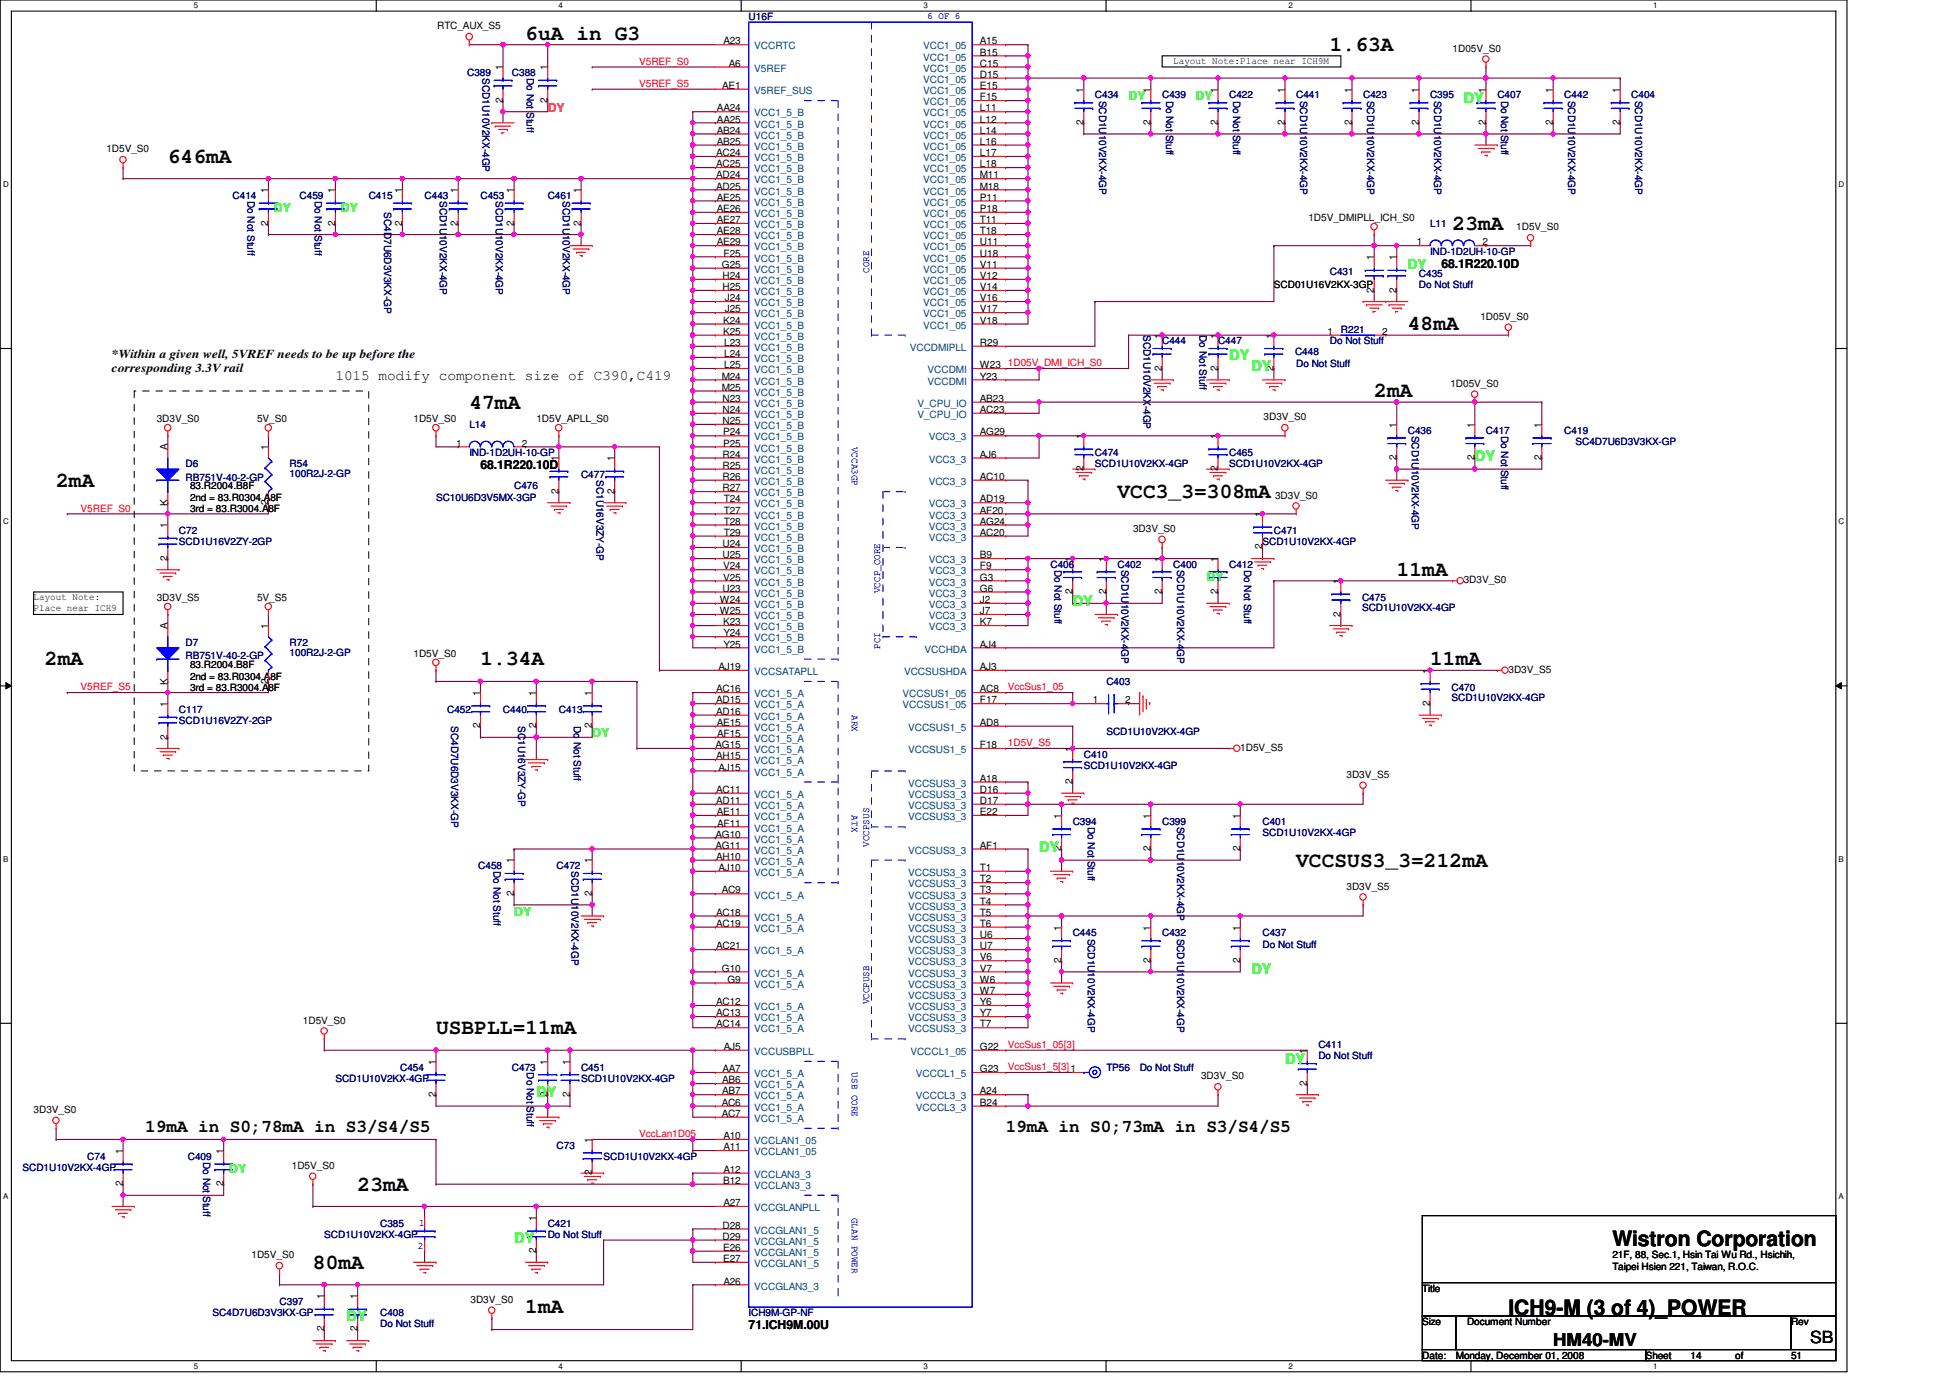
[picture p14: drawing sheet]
<svg xmlns="http://www.w3.org/2000/svg" width="297mm" height="210mm" viewBox="0 0 297 210" stroke-linecap="round" stroke-linejoin="round" font-family="sans-serif">
<defs><g id="words">
<g font-size="3.2">
<text x="80" y="6.1">6uA in G3</text>
<text x="202.6" y="7.7">1.63A</text>
<text x="25.6" y="24.8">646mA</text>
<text x="221.3" y="35">23mA</text>
<text x="214.5" y="50.3">48mA</text>
<text x="71.5" y="62.2">47mA</text>
<text x="209.3" y="60.5">2mA</text>
<text x="8.5" y="74.1">2mA</text>
<text x="170.2" y="75.8">VCC3_3=308mA</text>
<text x="212.8" y="87.8">11mA</text>
<text x="6.9" y="101.3">2mA</text>
<text x="73.2" y="101.3">1.34A</text>
<text x="217.8" y="101.3">11mA</text>
<text x="197.4" y="132">VCCSUS3_3=212mA</text>
<text x="66.4" y="157.5">USBPLL=11mA</text>
<text x="54.5" y="181.4">23mA</text>
<text x="245.6" y="189.8">Wistron Corporation</text>
<text x="47.7" y="193.3">80mA</text>
<text x="80" y="200.1">1mA</text>
<text x="229.8" y="200.4">ICH9-M (3 of 4)_POWER</text>
</g>
<g font-size="2.7">
<text x="22.1" y="172.5">19mA in S0;78mA in S3/S4/S5</text>
<text x="153.2" y="172.5">19mA in S0;73mA in S3/S4/S5</text>
<text x="236.6" y="205.1">HM40-MV</text>
</g>
<text font-size="2.5" x="275.7" y="204.6">SB</text>
<g font-size="2.2" fill="#0f0">
<text x="223" y="15.7">DY</text>
<text x="187.2" y="54.8">DY</text>
<text x="190.6" y="56.5">DY</text>
<text x="224.7" y="70.1">DY</text>
<text x="163.4" y="92.2">DY</text>
<text x="158.3" y="129.7">DY</text>
<text x="190.6" y="148.4">DY</text>
<text x="81.7" y="167.1">DY</text>
<text x="195.7" y="162.1">DY</text>
<text x="78.3" y="189.3">DY</text>
<text x="52.8" y="201.2">DY</text>
</g>
<text font-size="2.2" x="51.1" y="58">1015 modify component size of C390,C419</text>
<text font-size="2" fill="#0f0" x="214.5" y="41">DY</text>
<text font-size="1.9" fill="#ff8000" x="83.4" y="17">DY</text>
<g font-size="1.9" fill="#0f0">
<text x="171.9" y="15.3">DY</text>
<text x="182.1" y="15.3">DY</text>
<text x="41.7" y="32.3">DY</text>
<text x="51.9" y="32.3">DY</text>
<text x="183.8" y="88.5">DY</text>
<text x="90.2" y="112.3">DY</text>
<text x="78.3" y="139.5">DY</text>
<text x="34.9" y="178.7">DY</text>
</g>
<g font-size="1.9">
<text x="219.6" y="40.8">68.1R220.10D</text>
<text x="17.1" y="54.5">*Within a given well, 5VREF needs to be up before the</text>
<text x="17.1" y="56.7">corresponding 3.3V rail</text>
<text x="73.2" y="71.5">68.1R220.10D</text>
<text x="114" y="202.5">71.ICH9M.00U</text>
</g>
<g font-size="1.5">
<text x="66.6" y="4.4">RTC_AUX_S5</text>
<text x="76.6" y="10.7" transform="rotate(-90 76.6 10.7)">1</text>
<text x="83.4" y="10.7" transform="rotate(-90 83.4 10.7)">1</text>
<text x="110.2" y="6.8">A23</text>
<text x="111" y="10.2">A6</text>
<text x="149.3" y="6.8">A15</text>
<text x="149.3" y="8.5">B15</text>
<text x="149.3" y="10.2">C15</text>
<text x="149.3" y="11.9">D15</text>
<text x="178.7" y="9.7">Layout Note:Place near ICH9M</text>
<text x="221.3" y="7.9">1D05V_S0</text>
<text x="76.6" y="15.6" transform="rotate(-90 76.6 15.6)">2</text>
<text x="83.4" y="15.6" transform="rotate(-90 83.4 15.6)">2</text>
<text x="109.2" y="17">AA24</text>
<text x="110" y="13.5">AE1</text>
<text x="149.3" y="13.5">E15</text>
<text x="149.3" y="15.3">F15</text>
<text x="149.3" y="17">L11</text>
<text x="165.1" y="14.1" transform="rotate(-90 165.1 14.1)">1</text>
<text x="175.3" y="14.1" transform="rotate(-90 175.3 14.1)">1</text>
<text x="185.5" y="14.1" transform="rotate(-90 185.5 14.1)">1</text>
<text x="195.7" y="14.1" transform="rotate(-90 195.7 14.1)">1</text>
<text x="205.9" y="14.1" transform="rotate(-90 205.9 14.1)">1</text>
<text x="216.1" y="14.1" transform="rotate(-90 216.1 14.1)">1</text>
<text x="226.3" y="14.1" transform="rotate(-90 226.3 14.1)">1</text>
<text x="236.6" y="14.1" transform="rotate(-90 236.6 14.1)">1</text>
<text x="246.8" y="14.1" transform="rotate(-90 246.8 14.1)">1</text>
<text x="16.2" y="23.2">1D5V_S0</text>
<text x="109.1" y="23.8">AC24</text>
<text x="109.2" y="20.4">AB24</text>
<text x="109.2" y="22.1">AB25</text>
<text x="109.2" y="18.7">AA25</text>
<text x="149.3" y="18.7">L12</text>
<text x="149.3" y="20.4">L14</text>
<text x="149.3" y="22.1">L16</text>
<text x="149.3" y="23.8">L17</text>
<text x="165.1" y="19" transform="rotate(-90 165.1 19)">2</text>
<text x="175.3" y="19" transform="rotate(-90 175.3 19)">2</text>
<text x="185.5" y="19" transform="rotate(-90 185.5 19)">2</text>
<text x="195.7" y="19" transform="rotate(-90 195.7 19)">2</text>
<text x="205.9" y="19" transform="rotate(-90 205.9 19)">2</text>
<text x="216.1" y="19" transform="rotate(-90 216.1 19)">2</text>
<text x="226.3" y="19" transform="rotate(-90 226.3 19)">2</text>
<text x="236.6" y="19" transform="rotate(-90 236.6 19)">2</text>
<text x="246.8" y="19" transform="rotate(-90 246.8 19)">2</text>
<text x="40.8" y="29.4" transform="rotate(-90 40.8 29.4)">1</text>
<text x="51.1" y="29.4" transform="rotate(-90 51.1 29.4)">1</text>
<text x="61.3" y="29.4" transform="rotate(-90 61.3 29.4)">1</text>
<text x="69.8" y="29.4" transform="rotate(-90 69.8 29.4)">1</text>
<text x="78.3" y="29.4" transform="rotate(-90 78.3 29.4)">1</text>
<text x="88.5" y="29.4" transform="rotate(-90 88.5 29.4)">1</text>
<text x="109.1" y="25.5">AC25</text>
<text x="109.1" y="27.2">AD24</text>
<text x="109.1" y="28.9">AD25</text>
<text x="149.3" y="25.5">L18</text>
<text x="149.3" y="27.2">M11</text>
<text x="149.3" y="28.9">M18</text>
<text x="40.8" y="34.4" transform="rotate(-90 40.8 34.4)">2</text>
<text x="51.1" y="34.4" transform="rotate(-90 51.1 34.4)">2</text>
<text x="61.3" y="34.4" transform="rotate(-90 61.3 34.4)">2</text>
<text x="69.8" y="34.4" transform="rotate(-90 69.8 34.4)">2</text>
<text x="78.3" y="34.4" transform="rotate(-90 78.3 34.4)">2</text>
<text x="88.5" y="34.4" transform="rotate(-90 88.5 34.4)">2</text>
<text x="109.2" y="30.6">AE25</text>
<text x="109.2" y="32.3">AE26</text>
<text x="109.2" y="34">AE27</text>
<text x="109.2" y="35.7">AE28</text>
<text x="149.3" y="30.6">P11</text>
<text x="149.3" y="32.3">P18</text>
<text x="149.3" y="34">T11</text>
<text x="149.3" y="35.7">T18</text>
<text x="199.3" y="33.7">1D5V_DMIPLL_ICH_S0</text>
<text x="231" y="35.1">1D5V_S0</text>
<text x="109.2" y="37.4">AE29</text>
<text x="110" y="40.8">G25</text>
<text x="110.2" y="39.1">F25</text>
<text x="149.3" y="37.4">U11</text>
<text x="149.3" y="39.1">U18</text>
<text x="149.3" y="40.8">V11</text>
<text x="209.3" y="39.7" transform="rotate(-90 209.3 39.7)">1</text>
<text x="212.7" y="39.7" transform="rotate(-90 212.7 39.7)">1</text>
<text x="215.8" y="37.4">1</text>
<text x="225.8" y="37.4">2</text>
<text x="110.1" y="42.5">H24</text>
<text x="110.1" y="44.2">H25</text>
<text x="110.4" y="45.9">J24</text>
<text x="110.4" y="47.6">J25</text>
<text x="149.3" y="42.5">V12</text>
<text x="149.3" y="47.6">V17</text>
<text x="149.3" y="44.2">V14</text>
<text x="149.3" y="45.9">V16</text>
<text x="194.1" y="43.9">SCD01U16V2KX-3GP</text>
<text x="209.3" y="44.6" transform="rotate(-90 209.3 44.6)">2</text>
<text x="212.7" y="44.6" transform="rotate(-90 212.7 44.6)">2</text>
<text x="110.1" y="49.3">K24</text>
<text x="110.1" y="51">K25</text>
<text x="110.3" y="52.7">L23</text>
<text x="149.3" y="52.7">R29</text>
<text x="149.3" y="49.3">V18</text>
<text x="177" y="51.6" transform="rotate(-90 177 51.6)">1</text>
<text x="185.5" y="51.6" transform="rotate(-90 185.5 51.6)">1</text>
<text x="194" y="51.6" transform="rotate(-90 194 51.6)">1</text>
<text x="202.2" y="51">1</text>
<text x="210.5" y="51">2</text>
<text x="225.5" y="48.7">1D05V_S0</text>
<text x="109.9" y="57.8">M24</text>
<text x="109.9" y="59.5">M25</text>
<text x="110.3" y="54.4">L24</text>
<text x="110.3" y="56.1">L25</text>
<text x="149.3" y="57.8">Y23</text>
<text x="149.3" y="56.1">W23</text>
<text x="177" y="56.5" transform="rotate(-90 177 56.5)">2</text>
<text x="185.5" y="56.5" transform="rotate(-90 185.5 56.5)">2</text>
<text x="194" y="56.5" transform="rotate(-90 194 56.5)">2</text>
<text x="220.9" y="58.9">1D05V_S0</text>
<text x="23.9" y="64.3">3D3V_S0</text>
<text x="39.2" y="64.3">5V_S0</text>
<text x="63" y="64.3">1D5V_S0</text>
<text x="81.7" y="64.3">1D5V_APLL_S0</text>
<text x="110.1" y="61.2">N23</text>
<text x="110.1" y="62.9">N24</text>
<text x="110.1" y="64.6">N25</text>
<text x="149.3" y="61.2">AB23</text>
<text x="149.3" y="62.9">AC23</text>
<text x="192.5" y="64">3D3V_S0</text>
<text x="212.7" y="65.2" transform="rotate(-90 212.7 65.2)">1</text>
<text x="224.6" y="65.2" transform="rotate(-90 224.6 65.2)">1</text>
<text x="234.8" y="65.2" transform="rotate(-90 234.8 65.2)">1</text>
<text x="25.5" y="68.6" transform="rotate(-90 25.5 68.6)">A</text>
<text x="40.8" y="68.6" transform="rotate(-90 40.8 68.6)">1</text>
<text x="69.5" y="68">1</text>
<text x="79.5" y="68">2</text>
<text x="85.1" y="70.3" transform="rotate(-90 85.1 70.3)">1</text>
<text x="93.6" y="70.3" transform="rotate(-90 93.6 70.3)">1</text>
<text x="110.1" y="69.7">R24</text>
<text x="110.1" y="71.4">R25</text>
<text x="110.1" y="66.3">P24</text>
<text x="110.1" y="68">P25</text>
<text x="149.3" y="66.3">AG29</text>
<text x="149.3" y="69.7">AJ6</text>
<text x="165.1" y="71.8" transform="rotate(-90 165.1 71.8)">2</text>
<text x="165.1" y="66.9" transform="rotate(-90 165.1 66.9)">1</text>
<text x="185.5" y="71.8" transform="rotate(-90 185.5 71.8)">2</text>
<text x="185.5" y="66.9" transform="rotate(-90 185.5 66.9)">1</text>
<text x="212.7" y="70.1" transform="rotate(-90 212.7 70.1)">2</text>
<text x="224.6" y="70.1" transform="rotate(-90 224.6 70.1)">2</text>
<text x="234.8" y="70.1" transform="rotate(-90 234.8 70.1)">2</text>
<text x="25.5" y="77.1" transform="rotate(-90 25.5 77.1)">K</text>
<text x="29" y="74.5">83.R2004.B8F</text>
<text x="29" y="76.3">2nd = 83.R0304.A8F</text>
<text x="29" y="78">3rd = 83.R3004.A8F</text>
<text x="40.8" y="76.9" transform="rotate(-90 40.8 76.9)">2</text>
<text x="85.1" y="75.2" transform="rotate(-90 85.1 75.2)">2</text>
<text x="93.6" y="75.2" transform="rotate(-90 93.6 75.2)">2</text>
<text x="110.1" y="73.1">R26</text>
<text x="110.1" y="74.8">R27</text>
<text x="110.3" y="76.5">T24</text>
<text x="149.3" y="76.5">AD19</text>
<text x="149.3" y="73.1">AC10</text>
<text x="194.2" y="75.9">3D3V_S0</text>
<text x="25.5" y="80.5" transform="rotate(-90 25.5 80.5)">1</text>
<text x="110.1" y="83.4">U24</text>
<text x="110.3" y="78.2">T27</text>
<text x="110.3" y="79.9">T28</text>
<text x="110.3" y="81.6">T29</text>
<text x="149.3" y="78.2">AF20</text>
<text x="149.3" y="79.9">AG24</text>
<text x="149.3" y="81.6">AC20</text>
<text x="172.6" y="81">3D3V_S0</text>
<text x="192.3" y="83.7" transform="rotate(-90 192.3 83.7)">2</text>
<text x="192.3" y="78.8" transform="rotate(-90 192.3 78.8)">1</text>
<text x="25.5" y="85.4" transform="rotate(-90 25.5 85.4)">2</text>
<text x="110.1" y="85">U25</text>
<text x="110.1" y="88.4">V25</text>
<text x="110.1" y="86.7">V24</text>
<text x="149.3" y="86.7">F9</text>
<text x="149.3" y="88.4">G3</text>
<text x="149.3" y="85">B9</text>
<text x="163.4" y="85.6" transform="rotate(-90 163.4 85.6)">1</text>
<text x="168.5" y="85.6" transform="rotate(-90 168.5 85.6)">1</text>
<text x="177" y="85.6" transform="rotate(-90 177 85.6)">1</text>
<text x="185.5" y="85.6" transform="rotate(-90 185.5 85.6)">1</text>
<text x="204.2" y="89" transform="rotate(-90 204.2 89)">1</text>
<text x="223" y="88.9">3D3V_S0</text>
<text x="5.1" y="91.4">Layout Note:</text>
<text x="5.1" y="93.1">Place near ICH9</text>
<text x="23.9" y="91.6">3D3V_S5</text>
<text x="25.5" y="95.8" transform="rotate(-90 25.5 95.8)">A</text>
<text x="39.2" y="91.6">5V_S5</text>
<text x="40.8" y="95.8" transform="rotate(-90 40.8 95.8)">1</text>
<text x="109.6" y="91.9">W24</text>
<text x="109.6" y="93.6">W25</text>
<text x="110.1" y="90.1">U23</text>
<text x="110.1" y="95.2">K23</text>
<text x="149.3" y="90.1">G6</text>
<text x="149.3" y="91.9">J2</text>
<text x="149.3" y="93.6">J7</text>
<text x="149.3" y="95.2">K7</text>
<text x="163.4" y="90.5" transform="rotate(-90 163.4 90.5)">2</text>
<text x="168.5" y="90.5" transform="rotate(-90 168.5 90.5)">2</text>
<text x="177" y="90.5" transform="rotate(-90 177 90.5)">2</text>
<text x="185.5" y="90.5" transform="rotate(-90 185.5 90.5)">2</text>
<text x="204.2" y="93.9" transform="rotate(-90 204.2 93.9)">2</text>
<text x="29" y="101.8">83.R2004.B8F</text>
<text x="63" y="100.1">1D5V_S0</text>
<text x="110.2" y="96.9">Y24</text>
<text x="110.2" y="98.6">Y25</text>
<text x="149.3" y="98.6">AJ4</text>
<text x="25.5" y="107.7" transform="rotate(-90 25.5 107.7)">1</text>
<text x="25.5" y="104.3" transform="rotate(-90 25.5 104.3)">K</text>
<text x="29" y="103.5">2nd = 83.R0304.A8F</text>
<text x="29" y="105.2">3rd = 83.R3004.A8F</text>
<text x="40.8" y="104.1" transform="rotate(-90 40.8 104.1)">2</text>
<text x="73.1" y="106" transform="rotate(-90 73.1 106)">1</text>
<text x="81.7" y="106" transform="rotate(-90 81.7 106)">1</text>
<text x="90.2" y="106" transform="rotate(-90 90.2 106)">1</text>
<text x="109.1" y="105.5">AC16</text>
<text x="109.1" y="107.1">AD15</text>
<text x="109.4" y="102.1">AJ19</text>
<text x="149.3" y="102.1">AJ3</text>
<text x="149.3" y="105.5">AC8</text>
<text x="149.3" y="107.1">F17</text>
<text x="166.5" y="107.1">1</text>
<text x="171.4" y="107.1">2</text>
<text x="217.8" y="107.5" transform="rotate(-90 217.8 107.5)">2</text>
<text x="217.8" y="102.6" transform="rotate(-90 217.8 102.6)">1</text>
<text x="229.8" y="102.5">3D3V_S5</text>
<text x="25.5" y="112.6" transform="rotate(-90 25.5 112.6)">2</text>
<text x="73.1" y="111" transform="rotate(-90 73.1 111)">2</text>
<text x="81.7" y="111" transform="rotate(-90 81.7 111)">2</text>
<text x="90.2" y="111" transform="rotate(-90 90.2 111)">2</text>
<text x="109" y="114">AG15</text>
<text x="109.1" y="108.9">AD16</text>
<text x="109.2" y="110.6">AE15</text>
<text x="109.3" y="112.3">AF15</text>
<text x="149.3" y="110.6">AD8</text>
<text x="149.3" y="114">F18</text>
<text x="109.1" y="115.7">AH15</text>
<text x="109.4" y="117.4">AJ15</text>
<text x="149.3" y="119.1">A18</text>
<text x="163.4" y="119.5" transform="rotate(-90 163.4 119.5)">2</text>
<text x="163.4" y="114.5" transform="rotate(-90 163.4 114.5)">1</text>
<text x="188.9" y="114.4">1D5V_S5</text>
<text x="205.1" y="118.5">3D3V_S5</text>
<text x="109.1" y="120.8">AC11</text>
<text x="109.1" y="122.5">AD11</text>
<text x="109.2" y="124.2">AE11</text>
<text x="109.3" y="125.9">AF11</text>
<text x="149.3" y="120.8">D16</text>
<text x="149.3" y="122.5">D17</text>
<text x="149.3" y="124.2">E22</text>
<text x="161.7" y="124.8" transform="rotate(-90 161.7 124.8)">1</text>
<text x="175.3" y="124.8" transform="rotate(-90 175.3 124.8)">1</text>
<text x="188.9" y="124.8" transform="rotate(-90 188.9 124.8)">1</text>
<text x="78.3" y="131.5" transform="rotate(-90 78.3 131.5)">1</text>
<text x="90.2" y="131.5" transform="rotate(-90 90.2 131.5)">1</text>
<text x="109" y="127.6">AG10</text>
<text x="109" y="129.3">AG11</text>
<text x="109.1" y="131">AH10</text>
<text x="149.3" y="129.3">AF1</text>
<text x="161.7" y="129.7" transform="rotate(-90 161.7 129.7)">2</text>
<text x="175.3" y="129.7" transform="rotate(-90 175.3 129.7)">2</text>
<text x="188.9" y="129.7" transform="rotate(-90 188.9 129.7)">2</text>
<text x="78.3" y="136.5" transform="rotate(-90 78.3 136.5)">2</text>
<text x="90.2" y="136.5" transform="rotate(-90 90.2 136.5)">2</text>
<text x="109.4" y="132.7">AJ10</text>
<text x="109.9" y="136.1">AC9</text>
<text x="149.3" y="132.7">T1</text>
<text x="149.3" y="134.4">T2</text>
<text x="149.3" y="136.1">T3</text>
<text x="149.3" y="137.8">T4</text>
<text x="205.1" y="135.5">3D3V_S5</text>
<text x="109.1" y="141.2">AC19</text>
<text x="109.1" y="139.5">AC18</text>
<text x="149.3" y="139.5">T5</text>
<text x="149.3" y="141.2">T6</text>
<text x="149.3" y="142.9">U6</text>
<text x="161.7" y="141.8" transform="rotate(-90 161.7 141.8)">1</text>
<text x="175.3" y="141.8" transform="rotate(-90 175.3 141.8)">1</text>
<text x="188.9" y="141.8" transform="rotate(-90 188.9 141.8)">1</text>
<text x="109.1" y="144.6">AC21</text>
<text x="110" y="148">G10</text>
<text x="110.8" y="149.7">G9</text>
<text x="149.3" y="144.6">U7</text>
<text x="149.3" y="146.3">V6</text>
<text x="149.3" y="148">V7</text>
<text x="149.3" y="149.7">W6</text>
<text x="161.7" y="146.7" transform="rotate(-90 161.7 146.7)">2</text>
<text x="175.3" y="146.7" transform="rotate(-90 175.3 146.7)">2</text>
<text x="188.9" y="146.7" transform="rotate(-90 188.9 146.7)">2</text>
<text x="46.1" y="155.9">1D5V_S0</text>
<text x="109.1" y="153.1">AC12</text>
<text x="109.1" y="154.8">AC13</text>
<text x="149.3" y="151.4">W7</text>
<text x="149.3" y="153.1">Y6</text>
<text x="149.3" y="154.8">Y7</text>
<text x="109.1" y="156.5">AC14</text>
<text x="110.3" y="159.9">AJ5</text>
<text x="149.3" y="159.9">G22</text>
<text x="149.3" y="156.5">T7</text>
<text x="199.1" y="160.5" transform="rotate(-90 199.1 160.5)">1</text>
<text x="66.4" y="167.1" transform="rotate(-90 66.4 167.1)">2</text>
<text x="66.4" y="162.2" transform="rotate(-90 66.4 162.2)">1</text>
<text x="83.4" y="167.1" transform="rotate(-90 83.4 167.1)">2</text>
<text x="83.4" y="162.2" transform="rotate(-90 83.4 162.2)">1</text>
<text x="86.8" y="167.1" transform="rotate(-90 86.8 167.1)">2</text>
<text x="86.8" y="162.2" transform="rotate(-90 86.8 162.2)">1</text>
<text x="110" y="165">AB6</text>
<text x="110" y="166.7">AB7</text>
<text x="110.1" y="163.3">AA7</text>
<text x="149.3" y="166.7">A24</text>
<text x="149.3" y="163.3">G23</text>
<text x="183" y="164.4">3D3V_S0</text>
<text x="199.1" y="165.4" transform="rotate(-90 199.1 165.4)">2</text>
<text x="5.1" y="169.5">3D3V_S0</text>
<text x="109.9" y="168.4">AC6</text>
<text x="109.9" y="170.1">AC7</text>
<text x="110.2" y="173.5">A10</text>
<text x="149.3" y="168.4">B24</text>
<text x="18.7" y="175.8" transform="rotate(-90 18.7 175.8)">1</text>
<text x="34" y="175.8" transform="rotate(-90 34 175.8)">1</text>
<text x="44.4" y="178.1">1D5V_S0</text>
<text x="90.2" y="179" transform="rotate(-90 90.2 179)">2</text>
<text x="90.2" y="174.1" transform="rotate(-90 90.2 174.1)">1</text>
<text x="110.2" y="175.2">A11</text>
<text x="110.2" y="178.6">A12</text>
<text x="18.7" y="180.7" transform="rotate(-90 18.7 180.7)">2</text>
<text x="34" y="180.7" transform="rotate(-90 34 180.7)">2</text>
<text x="110.1" y="180.3">B12</text>
<text x="110.2" y="183.7">A27</text>
<text x="38.3" y="191.6">1D5V_S0</text>
<text x="81.7" y="190.9" transform="rotate(-90 81.7 190.9)">2</text>
<text x="81.7" y="186" transform="rotate(-90 81.7 186)">1</text>
<text x="110.1" y="188.8">D29</text>
<text x="110.1" y="187.2">D28</text>
<text x="110.1" y="190.5">E26</text>
<text x="245.6" y="191.6">21F, 88, Sec.1, Hsin Tai Wu Rd., Hsichih,</text>
<text x="49.4" y="197.9" transform="rotate(-90 49.4 197.9)">1</text>
<text x="54.4" y="197.9" transform="rotate(-90 54.4 197.9)">1</text>
<text x="110.1" y="192.2">E27</text>
<text x="110.2" y="195.7">A26</text>
<text x="216.7" y="196.8">Title</text>
<text x="245.6" y="193.4">Taipei Hsien 221, Taiwan, R.O.C.</text>
<text x="49.4" y="202.8" transform="rotate(-90 49.4 202.8)">2</text>
<text x="54.4" y="202.8" transform="rotate(-90 54.4 202.8)">2</text>
<text x="71.7" y="198.5">3D3V_S0</text>
<text x="216.7" y="201.8">Size</text>
<text x="223.5" y="201.8">Document Number</text>
<text x="272.8" y="201.8">Rev</text>
<text x="216.7" y="207">Date:</text>
<text x="221.8" y="207">Monday, December 01, 2008</text>
<text x="250.7" y="207">Sheet</text>
<text x="257.5" y="207">14</text>
<text x="264.3" y="207">of</text>
<text x="272.8" y="207">51</text>
</g>
<g font-size="1.5" fill="#000080">
<text x="114" y="3.1">U16F</text>
<text x="71.2" y="11.6">C389</text>
<text x="73.5" y="11.9" transform="rotate(90 73.5 11.9)">SCD1U10V2KX-4GP</text>
<text x="78" y="11.6">C388</text>
<text x="80.3" y="11.9" transform="rotate(90 80.3 11.9)">Do Not Stuff</text>
<text x="166.8" y="15">C434</text>
<text x="167.4" y="15.3" transform="rotate(90 167.4 15.3)">SCD1U10V2KX-4GP</text>
<text x="177" y="15">C439</text>
<text x="177.6" y="15.3" transform="rotate(90 177.6 15.3)">Do Not Stuff</text>
<text x="187.2" y="15">C422</text>
<text x="187.8" y="15.3" transform="rotate(90 187.8 15.3)">Do Not Stuff</text>
<text x="197.4" y="15">C441</text>
<text x="198" y="15.3" transform="rotate(90 198 15.3)">SCD1U10V2KX-4GP</text>
<text x="207.6" y="15">C423</text>
<text x="208.2" y="15.3" transform="rotate(90 208.2 15.3)">SCD1U10V2KX-4GP</text>
<text x="217.8" y="15">C395</text>
<text x="218.5" y="15.3" transform="rotate(90 218.5 15.3)">SCD1U10V2KX-4GP</text>
<text x="228.1" y="15">C407</text>
<text x="228.7" y="15.3" transform="rotate(90 228.7 15.3)">Do Not Stuff</text>
<text x="238.3" y="15">C442</text>
<text x="238.9" y="15.3" transform="rotate(90 238.9 15.3)">SCD1U10V2KX-4GP</text>
<text x="248.5" y="15">C404</text>
<text x="249.1" y="15.3" transform="rotate(90 249.1 15.3)">SCD1U10V2KX-4GP</text>
<text x="35.4" y="30.3">C414</text>
<text x="37.7" y="30.6" transform="rotate(90 37.7 30.6)">Do Not Stuff</text>
<text x="45.6" y="30.3">C459</text>
<text x="48" y="30.6" transform="rotate(90 48 30.6)">Do Not Stuff</text>
<text x="56.2" y="30.3">C415</text>
<text x="58.5" y="32.3" transform="rotate(90 58.5 32.3)">SC4D7U6D3V3KX-GP</text>
<text x="64.7" y="30.3">C443</text>
<text x="67" y="30.6" transform="rotate(90 67 30.6)">SCD1U10V2KX-4GP</text>
<text x="73.2" y="30.3">C453</text>
<text x="75.5" y="30.6" transform="rotate(90 75.5 30.6)">SCD1U10V2KX-4GP</text>
<text x="83.4" y="30.3">C461</text>
<text x="85.7" y="30.6" transform="rotate(90 85.7 30.6)">SCD1U10V2KX-4GP</text>
<text x="217.8" y="34.6">L11</text>
<text x="202.6" y="41.9">C431</text>
<text x="217.8" y="38.8">IND-1D2UH-10-GP</text>
<text x="216.2" y="42.2">C435</text>
<text x="216.2" y="43.9">Do Not Stuff</text>
<text x="174.2" y="51.1" transform="rotate(90 174.2 51.1)">SCD1U10V2KX-4GP</text>
<text x="177" y="52.5">C444</text>
<text x="182.7" y="51.1" transform="rotate(90 182.7 51.1)">Do Not Stuff</text>
<text x="185.5" y="52.5">C447</text>
<text x="202.6" y="52.5">Do Not Stuff</text>
<text x="204.3" y="50.8">R221</text>
<text x="197.3" y="54.1">C448</text>
<text x="197.4" y="55.8">Do Not Stuff</text>
<text x="71.5" y="65.2">L14</text>
<text x="28.3" y="71.2">D6</text>
<text x="44.1" y="71.2">R54</text>
<text x="71.5" y="69.5">IND-1D2UH-10-GP</text>
<text x="166.8" y="69.5">C474</text>
<text x="166.8" y="71.2">SCD1U10V2KX-4GP</text>
<text x="187.2" y="69.5">C465</text>
<text x="187.2" y="71.2">SCD1U10V2KX-4GP</text>
<text x="214.5" y="66">C436</text>
<text x="215" y="66.4" transform="rotate(90 215 66.4)">SCD1U10V2KX-4GP</text>
<text x="226.4" y="66">C417</text>
<text x="228.7" y="66.4" transform="rotate(90 228.7 66.4)">Do Not Stuff</text>
<text x="238.3" y="66">C419</text>
<text x="240" y="67.8">SC4D7U6D3V3KX-GP</text>
<text x="28.3" y="73.2">RB751V-40-2-GP</text>
<text x="44.1" y="72.7">100R2J-2-GP</text>
<text x="66.4" y="76.3">SC10U6D3V5MX-3GP</text>
<text x="78.3" y="74.5">C476</text>
<text x="88.5" y="72.9">C477</text>
<text x="90.8" y="73.2" transform="rotate(90 90.8 73.2)">SC1U16V3ZY-GP</text>
<text x="27.3" y="81.4">C72</text>
<text x="27.3" y="83.1">SCD1U16V2ZY-2GP</text>
<text x="192.3" y="83.1">SCD1U10V2KX-4GP</text>
<text x="194.1" y="81.4">C471</text>
<text x="160" y="86.5">C406</text>
<text x="160.6" y="86.8" transform="rotate(90 160.6 86.8)">Do Not Stuff</text>
<text x="170.2" y="86.5">C402</text>
<text x="170.8" y="86.8" transform="rotate(90 170.8 86.8)">SCD1U10V2KX-4GP</text>
<text x="178.7" y="86.5">C400</text>
<text x="179.3" y="86.8" transform="rotate(90 179.3 86.8)">SCD1U10V2KX-4GP</text>
<text x="187.2" y="86.5">C412</text>
<text x="189.5" y="86.8" transform="rotate(90 189.5 86.8)">Do Not Stuff</text>
<text x="207.5" y="91.6">C475</text>
<text x="207.5" y="93.1">SCD1U10V2KX-4GP</text>
<text x="28.3" y="98.4">D7</text>
<text x="28.3" y="100.4">RB751V-40-2-GP</text>
<text x="44.1" y="98.4">R72</text>
<text x="44.1" y="99.9">100R2J-2-GP</text>
<text x="168.5" y="104.4">C403</text>
<text x="221.1" y="105.2">C470</text>
<text x="221.1" y="106.7">SCD1U10V2KX-4GP</text>
<text x="27.3" y="108.6">C117</text>
<text x="27.3" y="110.3">SCD1U16V2ZY-2GP</text>
<text x="68.1" y="108.6">C452</text>
<text x="68.7" y="110.6" transform="rotate(90 68.7 110.6)">SC4D7U6D3V3KX-GP</text>
<text x="76.6" y="108.6">C440</text>
<text x="78.9" y="110.6" transform="rotate(90 78.9 110.6)">SC1U16V3ZY-GP</text>
<text x="85.1" y="108.6">C413</text>
<text x="87.4" y="110.6" transform="rotate(90 87.4 110.6)">Do Not Stuff</text>
<text x="168.5" y="112">SCD1U10V2KX-4GP</text>
<text x="165.1" y="115.4">C410</text>
<text x="165.1" y="117.1">SCD1U10V2KX-4GP</text>
<text x="163.4" y="125.6">C394</text>
<text x="165.7" y="125.9" transform="rotate(90 165.7 125.9)">Do Not Stuff</text>
<text x="177" y="125.6">C399</text>
<text x="179.3" y="125.9" transform="rotate(90 179.3 125.9)">SCD1U10V2KX-4GP</text>
<text x="192.3" y="125.6">C401</text>
<text x="192.3" y="127.3">SCD1U10V2KX-4GP</text>
<text x="72.9" y="132.4">C458</text>
<text x="75.2" y="132.7" transform="rotate(90 75.2 132.7)">Do Not Stuff</text>
<text x="84.8" y="132.4">C472</text>
<text x="87.1" y="132.7" transform="rotate(90 87.1 132.7)">SCD1U10V2KX-4GP</text>
<text x="163.4" y="142.6">C445</text>
<text x="165.7" y="143" transform="rotate(90 165.7 143)">SCD1U10V2KX-4GP</text>
<text x="177" y="142.6">C432</text>
<text x="179.3" y="143" transform="rotate(90 179.3 143)">SCD1U10V2KX-4GP</text>
<text x="192.3" y="142.6">C437</text>
<text x="192.3" y="144.4">Do Not Stuff</text>
<text x="200.8" y="159.6">C411</text>
<text x="200.8" y="161.4">Do Not Stuff</text>
<text x="51.1" y="164.8">SCD1U10V2KX-4GP</text>
<text x="61" y="163.1">C454</text>
<text x="78" y="163.1">C473</text>
<text x="80.3" y="163.4" transform="rotate(90 80.3 163.4)">Do Not Stuff</text>
<text x="88.5" y="163.1">C451</text>
<text x="88.5" y="164.8">SCD1U10V2KX-4GP</text>
<text x="168.5" y="163.1">TP56</text>
<text x="173.6" y="163.1">Do Not Stuff</text>
<text x="3.4" y="178.4">SCD1U10V2KX-4GP</text>
<text x="13.3" y="176.7">C74</text>
<text x="28.6" y="176.7">C409</text>
<text x="30.9" y="177" transform="rotate(90 30.9 177)">Do Not Stuff</text>
<text x="84.8" y="175">C73</text>
<text x="91.9" y="176.7">SCD1U10V2KX-4GP</text>
<text x="49.4" y="188.6">SCD1U10V2KX-4GP</text>
<text x="57.9" y="186.9">C385</text>
<text x="83.4" y="186.9">C421</text>
<text x="83.4" y="188.6">Do Not Stuff</text>
<text x="32.4" y="200.5">SC4D7U6D3V3KX-GP</text>
<text x="42.6" y="198.8">C397</text>
<text x="57.9" y="200.5">C408</text>
<text x="57.9" y="202.2">Do Not Stuff</text>
<text x="114" y="200.5">ICH9M-GP-NF</text>
</g>
<g font-size="1.5" fill="#00f">
<text x="141.3" y="2.9">6 OF 6</text>
<text x="132.4" y="41.5" transform="rotate(-90 132.4 41.5)">CORE</text>
<text x="129.7" y="68.1" transform="rotate(90 129.7 68.1)">VCCA3GP</text>
<text x="134.1" y="90.3" transform="rotate(-90 134.1 90.3)">VCCP_CORE</text>
<text x="134.1" y="98.8" transform="rotate(-90 134.1 98.8)">PCI</text>
<text x="129.7" y="108.9" transform="rotate(90 129.7 108.9)">ARX</text>
<text x="129.7" y="124.2" transform="rotate(90 129.7 124.2)">ATX</text>
<text x="132.4" y="129" transform="rotate(-90 132.4 129)">VCCPSUS</text>
<text x="132.4" y="153" transform="rotate(-90 132.4 153)">VCCPUSB</text>
<text x="129.7" y="163.4" transform="rotate(90 129.7 163.4)">USB CORE</text>
<text x="129.7" y="185.5" transform="rotate(90 129.7 185.5)">GLAN POWER</text>
<text x="63.7" y="190.3">2</text>
<text x="63.8" y="186.7">1</text>
</g>
<g font-size="1.5" fill="#f00">
<text x="97.4" y="9.9">V5REF_S0</text>
<text x="97.4" y="13.3">V5REF_S5</text>
<text x="153.5" y="55.8">1D05V_DMI_ICH_S0</text>
<text x="12.3" y="77.9">V5REF_S0</text>
<text x="12.3" y="105.2">V5REF_S5</text>
<text x="153.5" y="105.2">VccSus1_05</text>
<text x="153.5" y="113.7">1D5V_S5</text>
<text x="153.5" y="159.6">VccSus1_05[3]</text>
<text x="153.5" y="163">VccSus1_5[3]1</text>
<text x="97.4" y="173.2">VccLan1D05</text>
</g>
<g font-size="1.5" fill="#004080">
<text x="114.9" y="10.9">V5REF</text>
<text x="114.9" y="7.5">VCCRTC</text>
<text x="140.6" y="7.5">VCC1_05</text>
<text x="140.6" y="9.2">VCC1_05</text>
<text x="140.6" y="10.9">VCC1_05</text>
<text x="114.9" y="14.3">V5REF_SUS</text>
<text x="114.9" y="17.7">VCC1_5_B</text>
<text x="140.6" y="12.6">VCC1_05</text>
<text x="140.6" y="14.3">VCC1_05</text>
<text x="140.6" y="16">VCC1_05</text>
<text x="140.6" y="17.7">VCC1_05</text>
<text x="114.9" y="19.4">VCC1_5_B</text>
<text x="114.9" y="21.1">VCC1_5_B</text>
<text x="114.9" y="22.8">VCC1_5_B</text>
<text x="140.6" y="19.4">VCC1_05</text>
<text x="140.6" y="21.1">VCC1_05</text>
<text x="140.6" y="22.8">VCC1_05</text>
<text x="114.9" y="24.6">VCC1_5_B</text>
<text x="114.9" y="26.2">VCC1_5_B</text>
<text x="114.9" y="27.9">VCC1_5_B</text>
<text x="114.9" y="29.6">VCC1_5_B</text>
<text x="140.6" y="24.6">VCC1_05</text>
<text x="140.6" y="26.2">VCC1_05</text>
<text x="140.6" y="27.9">VCC1_05</text>
<text x="140.6" y="29.6">VCC1_05</text>
<text x="114.9" y="31.3">VCC1_5_B</text>
<text x="114.9" y="33.1">VCC1_5_B</text>
<text x="114.9" y="34.8">VCC1_5_B</text>
<text x="140.6" y="31.3">VCC1_05</text>
<text x="140.6" y="33.1">VCC1_05</text>
<text x="140.6" y="34.8">VCC1_05</text>
<text x="114.9" y="36.4">VCC1_5_B</text>
<text x="114.9" y="38.1">VCC1_5_B</text>
<text x="114.9" y="39.8">VCC1_5_B</text>
<text x="114.9" y="41.6">VCC1_5_B</text>
<text x="140.6" y="36.4">VCC1_05</text>
<text x="140.6" y="38.1">VCC1_05</text>
<text x="140.6" y="39.8">VCC1_05</text>
<text x="140.6" y="41.6">VCC1_05</text>
<text x="114.9" y="43.3">VCC1_5_B</text>
<text x="114.9" y="45">VCC1_5_B</text>
<text x="114.9" y="46.7">VCC1_5_B</text>
<text x="140.6" y="43.3">VCC1_05</text>
<text x="140.6" y="45">VCC1_05</text>
<text x="140.6" y="46.7">VCC1_05</text>
<text x="114.9" y="48.3">VCC1_5_B</text>
<text x="114.9" y="50.1">VCC1_5_B</text>
<text x="114.9" y="51.8">VCC1_5_B</text>
<text x="114.9" y="53.5">VCC1_5_B</text>
<text x="138.6" y="53.5">VCCDMIPLL</text>
<text x="140.6" y="48.3">VCC1_05</text>
<text x="140.6" y="50.1">VCC1_05</text>
<text x="114.9" y="55.2">VCC1_5_B</text>
<text x="114.9" y="56.9">VCC1_5_B</text>
<text x="114.9" y="58.6">VCC1_5_B</text>
<text x="141.3" y="58.6">VCCDMI</text>
<text x="141.3" y="56.9">VCCDMI</text>
<text x="114.9" y="60.3">VCC1_5_B</text>
<text x="114.9" y="62">VCC1_5_B</text>
<text x="114.9" y="63.7">VCC1_5_B</text>
<text x="114.9" y="65.4">VCC1_5_B</text>
<text x="139.7" y="62">V_CPU_IO</text>
<text x="139.7" y="63.7">V_CPU_IO</text>
<text x="114.9" y="67.1">VCC1_5_B</text>
<text x="114.9" y="68.8">VCC1_5_B</text>
<text x="114.9" y="70.5">VCC1_5_B</text>
<text x="141.5" y="67.1">VCC3_3</text>
<text x="141.5" y="70.5">VCC3_3</text>
<text x="114.9" y="72.2">VCC1_5_B</text>
<text x="114.9" y="73.9">VCC1_5_B</text>
<text x="114.9" y="75.6">VCC1_5_B</text>
<text x="114.9" y="77.3">VCC1_5_B</text>
<text x="141.5" y="77.3">VCC3_3</text>
<text x="141.5" y="73.9">VCC3_3</text>
<text x="114.9" y="79">VCC1_5_B</text>
<text x="114.9" y="80.7">VCC1_5_B</text>
<text x="114.9" y="82.4">VCC1_5_B</text>
<text x="141.5" y="79">VCC3_3</text>
<text x="141.5" y="80.7">VCC3_3</text>
<text x="141.5" y="82.4">VCC3_3</text>
<text x="114.9" y="84.1">VCC1_5_B</text>
<text x="114.9" y="89.2">VCC1_5_B</text>
<text x="114.9" y="85.8">VCC1_5_B</text>
<text x="114.9" y="87.5">VCC1_5_B</text>
<text x="141.5" y="87.5">VCC3_3</text>
<text x="141.5" y="89.2">VCC3_3</text>
<text x="141.5" y="85.8">VCC3_3</text>
<text x="114.9" y="92.6">VCC1_5_B</text>
<text x="114.9" y="94.3">VCC1_5_B</text>
<text x="114.9" y="90.9">VCC1_5_B</text>
<text x="141.5" y="90.9">VCC3_3</text>
<text x="141.5" y="92.6">VCC3_3</text>
<text x="141.5" y="94.3">VCC3_3</text>
<text x="114.9" y="96">VCC1_5_B</text>
<text x="114.9" y="97.7">VCC1_5_B</text>
<text x="114.9" y="99.4">VCC1_5_B</text>
<text x="140.8" y="99.4">VCCHDA</text>
<text x="141.5" y="96">VCC3_3</text>
<text x="114.9" y="106.2">VCC1_5_A</text>
<text x="114.9" y="107.9">VCC1_5_A</text>
<text x="114.9" y="102.8">VCCSATAPLL</text>
<text x="137.5" y="106.2">VCCSUS1_05</text>
<text x="137.5" y="107.9">VCCSUS1_05</text>
<text x="137.7" y="102.8">VCCSUSHDA</text>
<text x="114.9" y="109.6">VCC1_5_A</text>
<text x="114.9" y="111.3">VCC1_5_A</text>
<text x="114.9" y="113">VCC1_5_A</text>
<text x="138.3" y="111.3">VCCSUS1_5</text>
<text x="114.9" y="114.7">VCC1_5_A</text>
<text x="114.9" y="116.4">VCC1_5_A</text>
<text x="114.9" y="118.2">VCC1_5_A</text>
<text x="138.3" y="119.8">VCCSUS3_3</text>
<text x="138.3" y="114.7">VCCSUS1_5</text>
<text x="114.9" y="121.5">VCC1_5_A</text>
<text x="114.9" y="123.2">VCC1_5_A</text>
<text x="114.9" y="124.9">VCC1_5_A</text>
<text x="138.3" y="121.5">VCCSUS3_3</text>
<text x="138.3" y="123.2">VCCSUS3_3</text>
<text x="138.3" y="124.9">VCCSUS3_3</text>
<text x="114.9" y="128.4">VCC1_5_A</text>
<text x="114.9" y="126.7">VCC1_5_A</text>
<text x="114.9" y="131.7">VCC1_5_A</text>
<text x="114.9" y="130">VCC1_5_A</text>
<text x="138.3" y="130">VCCSUS3_3</text>
<text x="114.9" y="136.9">VCC1_5_A</text>
<text x="114.9" y="133.4">VCC1_5_A</text>
<text x="138.3" y="133.4">VCCSUS3_3</text>
<text x="138.3" y="135.2">VCCSUS3_3</text>
<text x="138.3" y="136.9">VCCSUS3_3</text>
<text x="114.9" y="141.9">VCC1_5_A</text>
<text x="114.9" y="140.3">VCC1_5_A</text>
<text x="138.3" y="138.6">VCCSUS3_3</text>
<text x="138.3" y="140.3">VCCSUS3_3</text>
<text x="138.3" y="141.9">VCCSUS3_3</text>
<text x="138.3" y="143.7">VCCSUS3_3</text>
<text x="114.9" y="145.4">VCC1_5_A</text>
<text x="114.9" y="148.8">VCC1_5_A</text>
<text x="138.3" y="145.4">VCCSUS3_3</text>
<text x="138.3" y="147.1">VCCSUS3_3</text>
<text x="138.3" y="148.8">VCCSUS3_3</text>
<text x="114.9" y="150.5">VCC1_5_A</text>
<text x="114.9" y="153.9">VCC1_5_A</text>
<text x="114.9" y="155.6">VCC1_5_A</text>
<text x="138.3" y="150.5">VCCSUS3_3</text>
<text x="138.3" y="152.2">VCCSUS3_3</text>
<text x="138.3" y="153.9">VCCSUS3_3</text>
<text x="138.3" y="155.6">VCCSUS3_3</text>
<text x="114.9" y="160.7">VCCUSBPLL</text>
<text x="114.9" y="157.3">VCC1_5_A</text>
<text x="138.3" y="157.3">VCCSUS3_3</text>
<text x="138.7" y="160.7">VCCCL1_05</text>
<text x="114.9" y="164.1">VCC1_5_A</text>
<text x="114.9" y="165.8">VCC1_5_A</text>
<text x="114.9" y="167.5">VCC1_5_A</text>
<text x="139.5" y="167.5">VCCCL3_3</text>
<text x="139.5" y="164.1">VCCCL1_5</text>
<text x="114.9" y="169.2">VCC1_5_A</text>
<text x="114.9" y="170.9">VCC1_5_A</text>
<text x="139.5" y="169.2">VCCCL3_3</text>
<text x="114.9" y="174.3">VCCLAN1_05</text>
<text x="114.9" y="176">VCCLAN1_05</text>
<text x="114.9" y="179.4">VCCLAN3_3</text>
<text x="114.9" y="181.1">VCCLAN3_3</text>
<text x="114.9" y="184.5">VCCGLANPLL</text>
<text x="114.9" y="189.6">VCCGLAN1_5</text>
<text x="114.9" y="191.3">VCCGLAN1_5</text>
<text x="114.9" y="187.9">VCCGLAN1_5</text>
<text x="114.9" y="193">VCCGLAN1_5</text>
<text x="114.9" y="196.4">VCCGLAN3_3</text>
</g>
<g font-size="1.2">
<text x="29.5" y="1.3">5</text>
<text x="85.1" y="1.3">4</text>
<text x="140.7" y="1.3">3</text>
<text x="196.3" y="1.3">2</text>
<text x="251.8" y="1.3">1</text>
<text x=".5" y="28.5">D</text>
<text x="280.1" y="28.5">D</text>
<text x=".5" y="79.9">C</text>
<text x="280.1" y="79.9">C</text>
<text x=".5" y="131.3">B</text>
<text x="280.1" y="131.3">B</text>
<text x=".5" y="182.7">A</text>
<text x="280.1" y="182.7">A</text>
<text x="29.5" y="208.5">5</text>
<text x="85.1" y="208.5">4</text>
<text x="140.7" y="208.5">3</text>
<text x="196.3" y="208.5">2</text>
<text x="251.8" y="208.5">1</text>
</g>
</g></defs>
<path d="M0 0h281.3v209h-281.3zM1.7 1.7h278v205.6h-278z" fill="none" stroke="#000" stroke-width=".17"/>
<g fill="#fff">
<path d="M29.5 .2h.6v1.3h-.6z"/>
<path d="M29.5 207.4h.6v1.4h-.6z"/>
</g>
<path d="M57.3 0v1.7M57.3 207.3v1.7" fill="none" stroke="#000" stroke-width=".17"/>
<g fill="#fff">
<path d="M85.1 .2h.6v1.3h-.6z"/>
<path d="M85.1 207.4h.6v1.4h-.6z"/>
</g>
<path d="M112.9 0v1.7M112.9 207.3v1.7" fill="none" stroke="#000" stroke-width=".17"/>
<g fill="#fff">
<path d="M140.7 .2h.6v1.3h-.6z"/>
<path d="M140.7 207.4h.6v1.4h-.6z"/>
</g>
<path d="M168.5 0v1.7M168.5 207.3v1.7" fill="none" stroke="#000" stroke-width=".17"/>
<g fill="#fff">
<path d="M196.3 .2h.6v1.3h-.6z"/>
<path d="M196.3 207.4h.6v1.4h-.6z"/>
</g>
<path d="M224.1 0v1.7M224.1 207.3v1.7" fill="none" stroke="#000" stroke-width=".17"/>
<g fill="#fff">
<path d="M251.8 .2h.7v1.3h-.7z"/>
<path d="M251.8 207.4h.7v1.4h-.7z"/>
<path d="M.5 27.4h.8v1.3h-.8z"/>
<path d="M280.1 27.4h.8v1.3h-.8z"/>
<path d="M.5 78.8h.8v1.3h-.8z"/>
<path d="M280.1 78.8h.8v1.3h-.8z"/>
</g>
<path d="M0 53.1h1.7M279.7 53.1h1.6" fill="none" stroke="#000" stroke-width=".17"/>
<g fill="#fff">
<path d="M.5 130.2h.7v1.3h-.7z"/>
<path d="M280.1 130.2h.7v1.3h-.7z"/>
</g>
<path d="M0 104.5h1.7M279.7 104.5h1.6" fill="none" stroke="#000" stroke-width=".17"/>
<path d="M.9 104l.8 .5-.8 .4zM279.7 104.5l.8-.5v.9z" fill="#000"/>
<path d="M.9 104l.8 .5-.8 .4zM279.7 104.5l.8-.5v.9z" fill="none" stroke="#000" stroke-width=".15"/>
<g fill="#fff">
<path d="M.5 181.6h.7v1.3h-.7z"/>
<path d="M280.1 181.6h.7v1.3h-.7z"/>
</g>
<path d="M0 155.9h1.7M279.7 155.9h1.6" fill="none" stroke="#000" stroke-width=".17"/>
<path d="M76.6 17h.1M76.6 15.3h.1M76.6 6.8h.1M76.6 17h6.8M76.6 15.3v1.7M76.6 6.8h32.4M83.4 6.8h.1" fill="none" stroke="#800040" stroke-width=".17"/>
<circle cx="83.4" cy="6.8" r=".32" fill="#f0f"/>
<circle cx="83.4" cy="6.8" r=".32" fill="none" stroke="#f0f" stroke-width=".17"/>
<circle cx="76.6" cy="6.8" r=".32" fill="#f0f"/>
<circle cx="76.6" cy="6.8" r=".32" fill="none" stroke="#f0f" stroke-width=".17"/>
<path d="M71.5 6.8h.1M71.5 6.8h5.1M83.4 6.8h.1M83.4 6.8v3.4M90.2 10.2h.1M90.2 13.6h.1M90.2 10.2h18.8M90.2 13.6h18.8M105.5 18.7h.1M105.5 18.7v1.7M105.5 17h3.5M109 17h.1" fill="none" stroke="#800040" stroke-width=".17"/>
<circle cx="76.6" cy="6.8" r=".32" fill="#f0f"/>
<circle cx="76.6" cy="6.8" r=".32" fill="none" stroke="#f0f" stroke-width=".17"/>
<path d="M76.6 6.8h.1M76.6 17h.1M76.6 6.8v3.4M76.6 17v1.7" fill="none" stroke="#800040" stroke-width=".17"/>
<circle cx="76.6" cy="17" r=".32" fill="#f0f"/>
<circle cx="76.6" cy="17" r=".32" fill="none" stroke="#f0f" stroke-width=".17"/>
<path d="M83.4 15.3h.1M83.4 15.3v1.7M105.5 88.5h.1M105.5 88.5v1.7" fill="none" stroke="#800040" stroke-width=".17"/>
<circle cx="105.5" cy="88.5" r=".32" fill="#f0f"/>
<circle cx="105.5" cy="88.5" r=".32" fill="none" stroke="#f0f" stroke-width=".17"/>
<path d="M105.5 22.1h.1M105.5 22.1v1.7" fill="none" stroke="#800040" stroke-width=".17"/>
<circle cx="105.5" cy="23.8" r=".32" fill="#f0f"/>
<circle cx="105.5" cy="23.8" r=".32" fill="none" stroke="#f0f" stroke-width=".17"/>
<circle cx="105.5" cy="22.1" r=".32" fill="#f0f"/>
<circle cx="105.5" cy="22.1" r=".32" fill="none" stroke="#f0f" stroke-width=".17"/>
<path d="M105.5 25.5h.1M105.5 25.5v1.7" fill="none" stroke="#800040" stroke-width=".17"/>
<circle cx="105.5" cy="27.2" r=".32" fill="#f0f"/>
<circle cx="105.5" cy="27.2" r=".32" fill="none" stroke="#f0f" stroke-width=".17"/>
<circle cx="105.5" cy="25.5" r=".32" fill="#f0f"/>
<circle cx="105.5" cy="25.5" r=".32" fill="none" stroke="#f0f" stroke-width=".17"/>
<path d="M105.5 23.8h.1M105.5 23.8v1.7" fill="none" stroke="#800040" stroke-width=".17"/>
<circle cx="105.5" cy="25.5" r=".32" fill="#f0f"/>
<circle cx="105.5" cy="25.5" r=".32" fill="none" stroke="#f0f" stroke-width=".17"/>
<circle cx="105.5" cy="23.8" r=".32" fill="#f0f"/>
<circle cx="105.5" cy="23.8" r=".32" fill="none" stroke="#f0f" stroke-width=".17"/>
<path d="M105.5 28.9h3.5M109 28.9h.1" fill="none" stroke="#800040" stroke-width=".17"/>
<circle cx="105.5" cy="28.9" r=".32" fill="#f0f"/>
<circle cx="105.5" cy="28.9" r=".32" fill="none" stroke="#f0f" stroke-width=".17"/>
<g fill="none" stroke="#800040" stroke-width=".17">
<path d="M105.5 18.7h3.5M109 18.7h.1M105.5 28.9h.1M105.5 28.9v1.7M105.5 27.2h3.5M105.5 25.5h3.5M105.5 23.8h3.5M105.5 22.1h3.5M105.5 20.4h3.5M109 27.2h.1M109 25.5h.1M109 23.8h.1"/>
<path d="M109 22.1h.1M109 20.4h.1"/>
</g>
<circle cx="105.5" cy="18.7" r=".32" fill="#f0f"/>
<circle cx="105.5" cy="18.7" r=".32" fill="none" stroke="#f0f" stroke-width=".17"/>
<path d="M105.5 30.6h.1M105.5 37.4h3.5M105.5 30.6v1.7M109 37.4h.1" fill="none" stroke="#800040" stroke-width=".17"/>
<circle cx="105.5" cy="30.6" r=".32" fill="#f0f"/>
<circle cx="105.5" cy="30.6" r=".32" fill="none" stroke="#f0f" stroke-width=".17"/>
<path d="M105.5 34h.1M105.5 34h3.5M105.5 34v1.7h3.5M109 34h.1M109 35.7h.1" fill="none" stroke="#800040" stroke-width=".17"/>
<circle cx="105.5" cy="34" r=".32" fill="#f0f"/>
<circle cx="105.5" cy="34" r=".32" fill="none" stroke="#f0f" stroke-width=".17"/>
<path d="M105.5 35.7h.1M105.5 35.7v1.7" fill="none" stroke="#800040" stroke-width=".17"/>
<circle cx="105.5" cy="35.7" r=".32" fill="#f0f"/>
<circle cx="105.5" cy="35.7" r=".32" fill="none" stroke="#f0f" stroke-width=".17"/>
<path d="M105.5 32.3h.1M105.5 32.3v1.7" fill="none" stroke="#800040" stroke-width=".17"/>
<circle cx="105.5" cy="32.3" r=".32" fill="#f0f"/>
<circle cx="105.5" cy="32.3" r=".32" fill="none" stroke="#f0f" stroke-width=".17"/>
<path d="M105.5 20.4h.1M105.5 32.3h3.5M105.5 20.4v1.7M109 32.3h.1" fill="none" stroke="#800040" stroke-width=".17"/>
<circle cx="105.5" cy="22.1" r=".32" fill="#f0f"/>
<circle cx="105.5" cy="22.1" r=".32" fill="none" stroke="#f0f" stroke-width=".17"/>
<circle cx="105.5" cy="20.4" r=".32" fill="#f0f"/>
<circle cx="105.5" cy="20.4" r=".32" fill="none" stroke="#f0f" stroke-width=".17"/>
<path d="M105.5 37.4h.1M105.5 37.4v1.7" fill="none" stroke="#800040" stroke-width=".17"/>
<circle cx="105.5" cy="37.4" r=".32" fill="#f0f"/>
<circle cx="105.5" cy="37.4" r=".32" fill="none" stroke="#f0f" stroke-width=".17"/>
<path d="M105.5 40.9h.1M105.5 47.6h3.5M105.5 40.9v1.6M109 47.6h.1" fill="none" stroke="#800040" stroke-width=".17"/>
<circle cx="105.5" cy="40.8" r=".32" fill="#f0f"/>
<circle cx="105.5" cy="40.8" r=".32" fill="none" stroke="#f0f" stroke-width=".17"/>
<path d="M105.5 42.5h.1M105.5 40.9h3.5M105.5 42.5v1.7M109 40.9h.1" fill="none" stroke="#800040" stroke-width=".17"/>
<circle cx="105.5" cy="42.5" r=".32" fill="#f0f"/>
<circle cx="105.5" cy="42.5" r=".32" fill="none" stroke="#f0f" stroke-width=".17"/>
<path d="M105.5 44.2h.1M105.5 42.5h3.5M105.5 44.2v1.7M109 42.5h.1" fill="none" stroke="#800040" stroke-width=".17"/>
<circle cx="105.5" cy="44.2" r=".32" fill="#f0f"/>
<circle cx="105.5" cy="44.2" r=".32" fill="none" stroke="#f0f" stroke-width=".17"/>
<path d="M105.5 45.9h.1M105.5 45.9v1.7" fill="none" stroke="#800040" stroke-width=".17"/>
<circle cx="105.5" cy="45.9" r=".32" fill="#f0f"/>
<circle cx="105.5" cy="45.9" r=".32" fill="none" stroke="#f0f" stroke-width=".17"/>
<path d="M105.5 39.1h.1M105.5 39.1v1.8M105.5 44.2h3.5M105.5 45.9h3.5M109 44.2h.1M109 45.9h.1" fill="none" stroke="#800040" stroke-width=".17"/>
<circle cx="105.5" cy="39.1" r=".32" fill="#f0f"/>
<circle cx="105.5" cy="39.1" r=".32" fill="none" stroke="#f0f" stroke-width=".17"/>
<path d="M105.5 39.1h3.5M109 39.1h.1M105.5 49.4h.1M105.5 56.1h3.5M105.5 52.7h3.5M105.5 49.4v1.7M109 56.1h.1M109 52.7h.1" fill="none" stroke="#800040" stroke-width=".17"/>
<circle cx="105.5" cy="49.3" r=".32" fill="#f0f"/>
<circle cx="105.5" cy="49.3" r=".32" fill="none" stroke="#f0f" stroke-width=".17"/>
<path d="M105.5 56.1h.1M105.5 56.1v1.8h3.5M109 57.9h.1" fill="none" stroke="#800040" stroke-width=".17"/>
<circle cx="105.5" cy="56.1" r=".32" fill="#f0f"/>
<circle cx="105.5" cy="56.1" r=".32" fill="none" stroke="#f0f" stroke-width=".17"/>
<path d="M105.5 52.7h.1M105.5 49.4h3.5M105.5 52.7v1.7M109 49.4h.1" fill="none" stroke="#800040" stroke-width=".17"/>
<circle cx="105.5" cy="52.7" r=".32" fill="#f0f"/>
<circle cx="105.5" cy="52.7" r=".32" fill="none" stroke="#f0f" stroke-width=".17"/>
<path d="M105.5 51.1h.1M105.5 51.1h3.5M105.5 51.1v1.6M109 51.1h.1" fill="none" stroke="#800040" stroke-width=".17"/>
<circle cx="105.5" cy="51" r=".32" fill="#f0f"/>
<circle cx="105.5" cy="51" r=".32" fill="none" stroke="#f0f" stroke-width=".17"/>
<path d="M105.5 54.4h.1M105.5 54.4v1.7" fill="none" stroke="#800040" stroke-width=".17"/>
<circle cx="105.5" cy="54.4" r=".32" fill="#f0f"/>
<circle cx="105.5" cy="54.4" r=".32" fill="none" stroke="#f0f" stroke-width=".17"/>
<path d="M105.5 47.6h.1M105.5 47.6v1.8" fill="none" stroke="#800040" stroke-width=".17"/>
<circle cx="105.5" cy="47.6" r=".32" fill="#f0f"/>
<circle cx="105.5" cy="47.6" r=".32" fill="none" stroke="#f0f" stroke-width=".17"/>
<path d="M105.5 62.9h.1M105.5 61.3h3.5M105.5 62.9v1.7M109 61.3h.1" fill="none" stroke="#800040" stroke-width=".17"/>
<circle cx="105.5" cy="62.9" r=".32" fill="#f0f"/>
<circle cx="105.5" cy="62.9" r=".32" fill="none" stroke="#f0f" stroke-width=".17"/>
<path d="M105.5 57.9h.1M105.5 57.9v1.7" fill="none" stroke="#800040" stroke-width=".17"/>
<circle cx="105.5" cy="57.8" r=".32" fill="#f0f"/>
<circle cx="105.5" cy="57.8" r=".32" fill="none" stroke="#f0f" stroke-width=".17"/>
<path d="M105.5 69.8h.1M105.5 69.8v1.7" fill="none" stroke="#800040" stroke-width=".17"/>
<circle cx="105.5" cy="69.7" r=".32" fill="#f0f"/>
<circle cx="105.5" cy="69.7" r=".32" fill="none" stroke="#f0f" stroke-width=".17"/>
<path d="M105.5 59.6h.1M105.5 59.6v1.7" fill="none" stroke="#800040" stroke-width=".17"/>
<circle cx="105.5" cy="59.5" r=".32" fill="#f0f"/>
<circle cx="105.5" cy="59.5" r=".32" fill="none" stroke="#f0f" stroke-width=".17"/>
<path d="M105.5 59.6h3.5M109 59.6h.1M105.5 61.3h.1M105.5 66.4h3.5M105.5 71.5h3.5M105.5 69.8h3.5M105.5 61.3v1.6M109 66.4h.1M109 71.5h.1M109 69.8h.1" fill="none" stroke="#800040" stroke-width=".17"/>
<circle cx="105.5" cy="61.2" r=".32" fill="#f0f"/>
<circle cx="105.5" cy="61.2" r=".32" fill="none" stroke="#f0f" stroke-width=".17"/>
<path d="M105.5 66.4h.1M105.5 66.4v1.7" fill="none" stroke="#800040" stroke-width=".17"/>
<circle cx="105.5" cy="66.4" r=".32" fill="#f0f"/>
<circle cx="105.5" cy="66.4" r=".32" fill="none" stroke="#f0f" stroke-width=".17"/>
<path d="M105.5 68.1h.1M105.5 62.9h3.5M105.5 68.1v1.7M109 62.9h.1" fill="none" stroke="#800040" stroke-width=".17"/>
<circle cx="105.5" cy="68" r=".32" fill="#f0f"/>
<circle cx="105.5" cy="68" r=".32" fill="none" stroke="#f0f" stroke-width=".17"/>
<path d="M105.5 86.8h.1M105.5 86.8v1.7" fill="none" stroke="#800040" stroke-width=".17"/>
<circle cx="105.5" cy="86.8" r=".32" fill="#f0f"/>
<circle cx="105.5" cy="86.8" r=".32" fill="none" stroke="#f0f" stroke-width=".17"/>
<path d="M105.5 64.6h.1M105.5 64.6h3.5M105.5 64.6v1.8M109 64.6h.1" fill="none" stroke="#800040" stroke-width=".17"/>
<circle cx="105.5" cy="64.6" r=".32" fill="#f0f"/>
<circle cx="105.5" cy="64.6" r=".32" fill="none" stroke="#f0f" stroke-width=".17"/>
<path d="M105.5 68.1h3.5M109 68.1h.1M105.5 85.1h.1M105.5 85.1v1.7" fill="none" stroke="#800040" stroke-width=".17"/>
<circle cx="105.5" cy="85.1" r=".32" fill="#f0f"/>
<circle cx="105.5" cy="85.1" r=".32" fill="none" stroke="#f0f" stroke-width=".17"/>
<path d="M105.5 73.2h.1M105.5 73.2v1.7" fill="none" stroke="#800040" stroke-width=".17"/>
<circle cx="105.5" cy="73.1" r=".32" fill="#f0f"/>
<circle cx="105.5" cy="73.1" r=".32" fill="none" stroke="#f0f" stroke-width=".17"/>
<path d="M105.5 76.6h3.5M109 76.6h.1M105.5 83.4h.1M105.5 88.5h3.5M105.5 83.4h3.5M105.5 83.4v1.7h3.5M105.5 86.8h3.5M109 88.5h.1M109 83.4h.1M109 85.1h.1M109 86.8h.1" fill="none" stroke="#800040" stroke-width=".17"/>
<circle cx="105.5" cy="83.4" r=".32" fill="#f0f"/>
<circle cx="105.5" cy="83.4" r=".32" fill="none" stroke="#f0f" stroke-width=".17"/>
<path d="M105.5 81.7h.1M105.5 81.7v1.7" fill="none" stroke="#800040" stroke-width=".17"/>
<circle cx="105.5" cy="81.6" r=".32" fill="#f0f"/>
<circle cx="105.5" cy="81.6" r=".32" fill="none" stroke="#f0f" stroke-width=".17"/>
<path d="M105.5 80h.1M105.5 80h3.5M105.5 74.9h3.5M105.5 80v1.7h3.5M105.5 73.2h3.5M109 80h.1M109 74.9h.1M109 73.2h.1M109 81.7h.1" fill="none" stroke="#800040" stroke-width=".17"/>
<circle cx="105.5" cy="79.9" r=".32" fill="#f0f"/>
<circle cx="105.5" cy="79.9" r=".32" fill="none" stroke="#f0f" stroke-width=".17"/>
<path d="M105.5 74.9h.1M105.5 74.9v1.7" fill="none" stroke="#800040" stroke-width=".17"/>
<circle cx="105.5" cy="74.9" r=".32" fill="#f0f"/>
<circle cx="105.5" cy="74.9" r=".32" fill="none" stroke="#f0f" stroke-width=".17"/>
<path d="M105.5 78.3h.1M105.5 78.3v1.7" fill="none" stroke="#800040" stroke-width=".17"/>
<circle cx="105.5" cy="78.2" r=".32" fill="#f0f"/>
<circle cx="105.5" cy="78.2" r=".32" fill="none" stroke="#f0f" stroke-width=".17"/>
<path d="M105.5 76.6h.1M105.5 76.6v1.7" fill="none" stroke="#800040" stroke-width=".17"/>
<circle cx="105.5" cy="76.6" r=".32" fill="#f0f"/>
<circle cx="105.5" cy="76.6" r=".32" fill="none" stroke="#f0f" stroke-width=".17"/>
<path d="M105.5 90.2h.1M105.5 90.2v1.7" fill="none" stroke="#800040" stroke-width=".17"/>
<circle cx="105.5" cy="90.1" r=".32" fill="#f0f"/>
<circle cx="105.5" cy="90.1" r=".32" fill="none" stroke="#f0f" stroke-width=".17"/>
<path d="M105.5 71.5h.1M105.5 71.5v1.7" fill="none" stroke="#800040" stroke-width=".17"/>
<circle cx="105.5" cy="71.4" r=".32" fill="#f0f"/>
<circle cx="105.5" cy="71.4" r=".32" fill="none" stroke="#f0f" stroke-width=".17"/>
<path d="M105.5 54.4h3.5M109 54.4h.1M105.5 78.3h3.5M109 78.3h.1M105.5 91.9h.1M105.5 90.2h3.5M105.5 91.9h3.5M105.5 91.9v1.7h3.5M109 90.2h.1M109 91.9h.1M109 93.6h.1" fill="none" stroke="#800040" stroke-width=".17"/>
<circle cx="105.5" cy="93.6" r=".32" fill="#f0f"/>
<circle cx="105.5" cy="93.6" r=".32" fill="none" stroke="#f0f" stroke-width=".17"/>
<circle cx="105.5" cy="91.9" r=".32" fill="#f0f"/>
<circle cx="105.5" cy="91.9" r=".32" fill="none" stroke="#f0f" stroke-width=".17"/>
<path d="M105.5 30.6h3.5M109 30.6h.1M105.5 93.6h.1M105.5 95.3h.1M105.5 93.6v3.4h3.5M105.5 95.3h3.5M109 97h.1" fill="none" stroke="#800040" stroke-width=".17"/>
<circle cx="105.5" cy="97" r=".32" fill="#f0f"/>
<circle cx="105.5" cy="97" r=".32" fill="none" stroke="#f0f" stroke-width=".17"/>
<circle cx="105.5" cy="95.3" r=".32" fill="#f0f"/>
<circle cx="105.5" cy="95.3" r=".32" fill="none" stroke="#f0f" stroke-width=".17"/>
<path d="M78.3 27.2h.1M78.3 27.2h10.2M105.5 97h.1M105.5 97v1.7h3.5M109 98.7h.1" fill="none" stroke="#800040" stroke-width=".17"/>
<circle cx="88.5" cy="27.2" r=".32" fill="#f0f"/>
<circle cx="88.5" cy="27.2" r=".32" fill="none" stroke="#f0f" stroke-width=".17"/>
<circle cx="78.3" cy="27.2" r=".32" fill="#f0f"/>
<circle cx="78.3" cy="27.2" r=".32" fill="none" stroke="#f0f" stroke-width=".17"/>
<path d="M78.3 35.7h.1M78.3 35.7h10.2" fill="none" stroke="#800040" stroke-width=".17"/>
<circle cx="78.3" cy="35.7" r=".32" fill="#f0f"/>
<circle cx="78.3" cy="35.7" r=".32" fill="none" stroke="#f0f" stroke-width=".17"/>
<path d="M61.3 27.2h.1M61.3 27.2h8.5M69.8 27.2h.1M69.8 27.2v1.7M88.5 27.2h.1M88.5 27.2v1.7M88.5 27.2h17" fill="none" stroke="#800040" stroke-width=".17"/>
<circle cx="69.8" cy="27.2" r=".32" fill="#f0f"/>
<circle cx="69.8" cy="27.2" r=".32" fill="none" stroke="#f0f" stroke-width=".17"/>
<circle cx="61.3" cy="27.2" r=".32" fill="#f0f"/>
<circle cx="61.3" cy="27.2" r=".32" fill="none" stroke="#f0f" stroke-width=".17"/>
<path d="M61.3 27.2h.1M61.3 34h.1M61.3 35.7h.1M61.3 27.2v1.7M61.3 34v1.7M61.3 35.7h8.5" fill="none" stroke="#800040" stroke-width=".17"/>
<circle cx="69.8" cy="35.7" r=".32" fill="#f0f"/>
<circle cx="69.8" cy="35.7" r=".32" fill="none" stroke="#f0f" stroke-width=".17"/>
<circle cx="61.3" cy="35.7" r=".32" fill="#f0f"/>
<circle cx="61.3" cy="35.7" r=".32" fill="none" stroke="#f0f" stroke-width=".17"/>
<path d="M40.9 27.2h.1M40.9 27.2h20.4M40.9 27.2v1.7M51.1 27.2h.1M51.1 34h.1M51.1 35.7h.1M51.1 27.2v1.7M51.1 34v1.7M51.1 35.7h10.2" fill="none" stroke="#800040" stroke-width=".17"/>
<circle cx="51.1" cy="27.2" r=".32" fill="#f0f"/>
<circle cx="51.1" cy="27.2" r=".32" fill="none" stroke="#f0f" stroke-width=".17"/>
<circle cx="40.9" cy="27.2" r=".32" fill="#f0f"/>
<circle cx="40.9" cy="27.2" r=".32" fill="none" stroke="#f0f" stroke-width=".17"/>
<path d="M40.9 34h.1M40.9 35.7h.1M40.9 34v1.7M40.9 35.7h10.2" fill="none" stroke="#800040" stroke-width=".17"/>
<circle cx="51.1" cy="35.7" r=".32" fill="#f0f"/>
<circle cx="51.1" cy="35.7" r=".32" fill="none" stroke="#f0f" stroke-width=".17"/>
<path d="M18.8 25.5h.1M18.8 25.5v1.7M88.5 34h.1M88.5 34v1.7" fill="none" stroke="#800040" stroke-width=".17"/>
<circle cx="88.5" cy="35.7" r=".32" fill="#f0f"/>
<circle cx="88.5" cy="35.7" r=".32" fill="none" stroke="#f0f" stroke-width=".17"/>
<g fill="none" stroke="#800040" stroke-width=".17">
<path d="M88.5 35.7h.1M88.5 35.7v1.7M66.4 66.4h.1M66.4 66.4v1.7h3.4M69.8 68.1h.1M80 68.1h.1M80 68.1h5.1M85.1 68.1h.1M85.1 68.1v1.7M93.6 68.1h.1M93.6 68.1h6.9M100.5 68.1h.1"/>
<path d="M100.5 68.1v34"/>
</g>
<circle cx="93.6" cy="68" r=".32" fill="#f0f"/>
<circle cx="93.6" cy="68" r=".32" fill="none" stroke="#f0f" stroke-width=".17"/>
<path d="M85.1 66.4h.1M85.1 74.9h.1M85.1 66.4v1.7M85.1 74.9v1.7M100.5 102.1h.1M100.5 102.1h8.5M105.5 107.2h.1M105.5 105.5h3.5M105.5 107.2v1.7M109 105.5h.1" fill="none" stroke="#800040" stroke-width=".17"/>
<circle cx="105.5" cy="107.2" r=".32" fill="#f0f"/>
<circle cx="105.5" cy="107.2" r=".32" fill="none" stroke="#f0f" stroke-width=".17"/>
<path d="M105.5 108.9h.1M105.5 112.3h3.5M105.5 108.9h3.5M105.5 108.9v1.7h3.5M109 112.3h.1M109 108.9h.1M109 110.6h.1" fill="none" stroke="#800040" stroke-width=".17"/>
<circle cx="105.5" cy="108.9" r=".32" fill="#f0f"/>
<circle cx="105.5" cy="108.9" r=".32" fill="none" stroke="#f0f" stroke-width=".17"/>
<path d="M105.5 105.5h.1M105.5 105.5v1.7h3.5M109 107.2h.1" fill="none" stroke="#800040" stroke-width=".17"/>
<circle cx="105.5" cy="107.2" r=".32" fill="#f0f"/>
<circle cx="105.5" cy="107.2" r=".32" fill="none" stroke="#f0f" stroke-width=".17"/>
<path d="M105.5 120.8h.1M105.5 120.8v1.7" fill="none" stroke="#800040" stroke-width=".17"/>
<circle cx="105.5" cy="122.5" r=".32" fill="#f0f"/>
<circle cx="105.5" cy="122.5" r=".32" fill="none" stroke="#f0f" stroke-width=".17"/>
<path d="M105.5 122.5h.1M105.5 127.6h3.5M105.5 122.5v1.7M109 127.6h.1" fill="none" stroke="#800040" stroke-width=".17"/>
<circle cx="105.5" cy="124.2" r=".32" fill="#f0f"/>
<circle cx="105.5" cy="124.2" r=".32" fill="none" stroke="#f0f" stroke-width=".17"/>
<path d="M105.5 125.9h3.5M109 125.9h.1" fill="none" stroke="#800040" stroke-width=".17"/>
<circle cx="105.5" cy="125.9" r=".32" fill="#f0f"/>
<circle cx="105.5" cy="125.9" r=".32" fill="none" stroke="#f0f" stroke-width=".17"/>
<path d="M105.5 125.9h.1M105.5 125.9v1.7M105.5 120.8h3.5M109 120.8h.1" fill="none" stroke="#800040" stroke-width=".17"/>
<circle cx="105.5" cy="120.8" r=".32" fill="#f0f"/>
<circle cx="105.5" cy="120.8" r=".32" fill="none" stroke="#f0f" stroke-width=".17"/>
<path d="M105.5 110.6h.1M105.5 110.6v1.7M105.5 122.5h3.5M105.5 124.2h3.5M109 122.5h.1M109 124.2h.1M105.5 141.2h.1M105.5 141.2v3.5" fill="none" stroke="#800040" stroke-width=".17"/>
<circle cx="105.5" cy="110.6" r=".32" fill="#f0f"/>
<circle cx="105.5" cy="110.6" r=".32" fill="none" stroke="#f0f" stroke-width=".17"/>
<path d="M105.5 112.3h.1M105.5 112.3v1.7h3.5M109 114h.1" fill="none" stroke="#800040" stroke-width=".17"/>
<circle cx="105.5" cy="112.3" r=".32" fill="#f0f"/>
<circle cx="105.5" cy="112.3" r=".32" fill="none" stroke="#f0f" stroke-width=".17"/>
<path d="M105.5 114h.1M105.5 114v1.7h3.5M109 115.7h.1" fill="none" stroke="#800040" stroke-width=".17"/>
<circle cx="105.5" cy="114" r=".32" fill="#f0f"/>
<circle cx="105.5" cy="114" r=".32" fill="none" stroke="#f0f" stroke-width=".17"/>
<path d="M105.5 115.7h.1M105.5 115.7v1.7h3.5M109 117.4h.1" fill="none" stroke="#800040" stroke-width=".17"/>
<circle cx="105.5" cy="115.7" r=".32" fill="#f0f"/>
<circle cx="105.5" cy="115.7" r=".32" fill="none" stroke="#f0f" stroke-width=".17"/>
<path d="M105.5 149.7h.1M105.5 149.7h3.5M105.5 149.7v3.5M109 149.7h.1" fill="none" stroke="#800040" stroke-width=".17"/>
<circle cx="105.5" cy="149.7" r=".32" fill="#f0f"/>
<circle cx="105.5" cy="149.7" r=".32" fill="none" stroke="#f0f" stroke-width=".17"/>
<path d="M105.5 154.9h.1M105.5 144.7h.1M105.5 144.7v3.3M105.5 154.9v1.6M105.5 153.2h3.5M105.5 144.7h3.5M109 153.2h.1M109 144.7h.1" fill="none" stroke="#800040" stroke-width=".17"/>
<circle cx="105.5" cy="144.6" r=".32" fill="#f0f"/>
<circle cx="105.5" cy="144.6" r=".32" fill="none" stroke="#f0f" stroke-width=".17"/>
<path d="M105.5 154.9h3.5M109 154.9h.1" fill="none" stroke="#800040" stroke-width=".17"/>
<circle cx="105.5" cy="154.8" r=".32" fill="#f0f"/>
<circle cx="105.5" cy="154.8" r=".32" fill="none" stroke="#f0f" stroke-width=".17"/>
<path d="M105.5 148h.1M105.5 148h3.5M105.5 148v1.7M109 148h.1" fill="none" stroke="#800040" stroke-width=".17"/>
<circle cx="105.5" cy="148" r=".32" fill="#f0f"/>
<circle cx="105.5" cy="148" r=".32" fill="none" stroke="#f0f" stroke-width=".17"/>
<path d="M105.5 141.2h3.5M109 141.2h.1" fill="none" stroke="#800040" stroke-width=".17"/>
<circle cx="105.5" cy="141.2" r=".32" fill="#f0f"/>
<circle cx="105.5" cy="141.2" r=".32" fill="none" stroke="#f0f" stroke-width=".17"/>
<path d="M105.5 127.6h.1M105.5 127.6v1.7h3.5M109 129.3h.1M105.5 156.5h3.5M109 156.5h.1" fill="none" stroke="#800040" stroke-width=".17"/>
<circle cx="105.5" cy="127.6" r=".32" fill="#f0f"/>
<circle cx="105.5" cy="127.6" r=".32" fill="none" stroke="#f0f" stroke-width=".17"/>
<path d="M105.5 129.3h.1M105.5 129.3v1.7h3.5M109 131h.1" fill="none" stroke="#800040" stroke-width=".17"/>
<circle cx="105.5" cy="129.3" r=".32" fill="#f0f"/>
<circle cx="105.5" cy="129.3" r=".32" fill="none" stroke="#f0f" stroke-width=".17"/>
<path d="M105.5 131h.1M105.5 131v1.7h3.5M109 132.7h.1" fill="none" stroke="#800040" stroke-width=".17"/>
<circle cx="105.5" cy="131" r=".32" fill="#f0f"/>
<circle cx="105.5" cy="131" r=".32" fill="none" stroke="#f0f" stroke-width=".17"/>
<path d="M105.5 136.1h3.5M109 136.1h.1" fill="none" stroke="#800040" stroke-width=".17"/>
<circle cx="105.5" cy="136.1" r=".32" fill="#f0f"/>
<circle cx="105.5" cy="136.1" r=".32" fill="none" stroke="#f0f" stroke-width=".17"/>
<path d="M105.5 136.1h.1M105.5 136.1v3.4h3.5M109 139.5h.1" fill="none" stroke="#800040" stroke-width=".17"/>
<circle cx="105.5" cy="139.5" r=".32" fill="#f0f"/>
<circle cx="105.5" cy="139.5" r=".32" fill="none" stroke="#f0f" stroke-width=".17"/>
<g fill="none" stroke="#800040" stroke-width=".17">
<path d="M10.2 78.3h.1M25.6 76.6h.1M25.6 76.6v1.7h-15.4M10.2 105.5h.1M25.6 103.8h.1M25.6 105.5h.1M25.6 103.8v3.4M40.9 103.8h.1M40.9 103.8v1.7h-30.7M90.2 103.8h6.8M97 103.8h.1M97 114h.1"/>
<path d="M97 114h8.5M97 103.8v10.2M90.2 136.1h.1M90.2 136.1v1.7"/>
</g>
<circle cx="25.5" cy="105.5" r=".32" fill="#f0f"/>
<circle cx="25.5" cy="105.5" r=".32" fill="none" stroke="#f0f" stroke-width=".17"/>
<path d="M25.6 78.3h.1M25.6 78.3h15.3M25.6 93.6h.1M25.6 93.6v1.7M40.9 93.6h.1M40.9 93.6v1.7" fill="none" stroke="#800040" stroke-width=".17"/>
<circle cx="25.5" cy="78.2" r=".32" fill="#f0f"/>
<circle cx="25.5" cy="78.2" r=".32" fill="none" stroke="#f0f" stroke-width=".17"/>
<g fill="none" stroke="#800040" stroke-width=".17">
<path d="M25.6 66.4h.1M25.6 78.3h.1M25.6 66.4v1.7M25.6 78.3v1.7M40.9 76.6h.1M40.9 66.4h.1M40.9 66.4v1.7M40.9 76.6v1.7M25.6 85.1h.1M25.6 85.1v1.7M25.6 112.3h.1M25.6 112.3v1.7"/>
<path d="M73.2 103.8h.1M73.2 103.8h8.5"/>
</g>
<circle cx="73.2" cy="103.8" r=".32" fill="#f0f"/>
<circle cx="73.2" cy="103.8" r=".32" fill="none" stroke="#f0f" stroke-width=".17"/>
<path d="M81.7 112.3h.1M81.7 112.3h8.5M78.3 129.3h.1M78.3 129.3v1.7M78.3 129.3h11.9M90.2 129.3h.1M90.2 137.8h.1M90.2 129.3v1.7M90.2 137.8v1.7" fill="none" stroke="#800040" stroke-width=".17"/>
<circle cx="90.2" cy="129.3" r=".32" fill="#f0f"/>
<circle cx="90.2" cy="129.3" r=".32" fill="none" stroke="#f0f" stroke-width=".17"/>
<path d="M78.3 137.8h.1M78.3 137.8h11.9" fill="none" stroke="#800040" stroke-width=".17"/>
<circle cx="90.2" cy="137.8" r=".32" fill="#f0f"/>
<circle cx="90.2" cy="137.8" r=".32" fill="none" stroke="#f0f" stroke-width=".17"/>
<path d="M81.7 103.8h.1M81.7 103.8h8.5M90.2 103.8h.1M90.2 103.8v1.7M78.3 136.1h.1M78.3 136.1v1.7" fill="none" stroke="#800040" stroke-width=".17"/>
<circle cx="90.2" cy="103.8" r=".32" fill="#f0f"/>
<circle cx="90.2" cy="103.8" r=".32" fill="none" stroke="#f0f" stroke-width=".17"/>
<path d="M81.7 103.8h.1M81.7 103.8v1.7" fill="none" stroke="#800040" stroke-width=".17"/>
<circle cx="81.7" cy="103.8" r=".32" fill="#f0f"/>
<circle cx="81.7" cy="103.8" r=".32" fill="none" stroke="#f0f" stroke-width=".17"/>
<path d="M81.7 112.3h.1M81.7 112.3v3.4M90.2 110.6h.1M90.2 110.6v1.7" fill="none" stroke="#800040" stroke-width=".17"/>
<circle cx="81.7" cy="112.3" r=".32" fill="#f0f"/>
<circle cx="81.7" cy="112.3" r=".32" fill="none" stroke="#f0f" stroke-width=".17"/>
<path d="M66.4 102.1h.1M66.4 102.1v1.7M81.7 110.6h.1M81.7 110.6v1.7M49.4 158.2h.1M49.4 158.2v1.8M66.4 160h.1M66.4 160h17M83.4 160h.1M83.4 160v1.7" fill="none" stroke="#800040" stroke-width=".17"/>
<circle cx="66.4" cy="160" r=".32" fill="#f0f"/>
<circle cx="66.4" cy="160" r=".32" fill="none" stroke="#f0f" stroke-width=".17"/>
<path d="M66.4 166.8h.1M66.4 166.8v1.7h17M83.4 168.5h.1" fill="none" stroke="#800040" stroke-width=".17"/>
<circle cx="83.4" cy="168.5" r=".32" fill="#f0f"/>
<circle cx="83.4" cy="168.5" r=".32" fill="none" stroke="#f0f" stroke-width=".17"/>
<path d="M105.5 166.8h.1M105.5 166.8v1.7" fill="none" stroke="#800040" stroke-width=".17"/>
<circle cx="105.5" cy="166.7" r=".32" fill="#f0f"/>
<circle cx="105.5" cy="166.7" r=".32" fill="none" stroke="#f0f" stroke-width=".17"/>
<path d="M83.4 160h3.4M86.8 160h.1" fill="none" stroke="#800040" stroke-width=".17"/>
<circle cx="83.4" cy="160" r=".32" fill="#f0f"/>
<circle cx="83.4" cy="160" r=".32" fill="none" stroke="#f0f" stroke-width=".17"/>
<circle cx="86.8" cy="160" r=".32" fill="#f0f"/>
<circle cx="86.8" cy="160" r=".32" fill="none" stroke="#f0f" stroke-width=".17"/>
<path d="M83.4 168.5h.1M83.4 168.5v1.7M105.5 168.5h.1M105.5 168.5h3.5M105.5 168.5v1.7h3.5M109 168.5h.1M109 170.2h.1" fill="none" stroke="#800040" stroke-width=".17"/>
<circle cx="105.5" cy="168.5" r=".32" fill="#f0f"/>
<circle cx="105.5" cy="168.5" r=".32" fill="none" stroke="#f0f" stroke-width=".17"/>
<path d="M105.5 165.1h.1M105.5 165.1v1.7h3.5M105.5 165.1h3.5M109 166.8h.1M109 165.1h.1" fill="none" stroke="#800040" stroke-width=".17"/>
<circle cx="105.5" cy="165" r=".32" fill="#f0f"/>
<circle cx="105.5" cy="165" r=".32" fill="none" stroke="#f0f" stroke-width=".17"/>
<path d="M105.5 163.4h3.5M109 163.4h.1" fill="none" stroke="#800040" stroke-width=".17"/>
<circle cx="105.5" cy="163.3" r=".32" fill="#f0f"/>
<circle cx="105.5" cy="163.3" r=".32" fill="none" stroke="#f0f" stroke-width=".17"/>
<g fill="none" stroke="#800040" stroke-width=".17">
<path d="M49.4 160h.1M49.4 160h17M66.4 160h.1M66.4 160v1.7M86.8 160h.1M86.8 160v1.7M86.8 160h22.2M109 160h.1M18.8 173.6h.1M18.8 173.6h15.3M86.8 166.8h.1M86.8 166.8v1.7"/>
<path d="M42.6 194h.1M42.6 194v1.7M81.7 183.8h.1M81.7 183.8h27.3M105.5 195.7h.1M105.5 195.7h3.5M105.5 195.7v6.8h-30.6M105.5 187.2h3.5M105.5 192.3h3.5M109 195.7h.1M109 187.2h.1M109 192.3h.1"/>
<path d="M74.9 200.8h.1M74.9 202.5h.1M74.9 200.8v1.7"/>
</g>
<circle cx="18.7" cy="173.5" r=".32" fill="#f0f"/>
<circle cx="18.7" cy="173.5" r=".32" fill="none" stroke="#f0f" stroke-width=".17"/>
<path d="M91.9 188.9h13.6M105.5 188.9h.1" fill="none" stroke="#800040" stroke-width=".17"/>
<circle cx="105.5" cy="188.9" r=".32" fill="#f0f"/>
<circle cx="105.5" cy="188.9" r=".32" fill="none" stroke="#f0f" stroke-width=".17"/>
<path d="M34.1 180.4h.1M34.1 180.4v1.7M64.7 183.8h.1M64.7 183.8h17M66.4 180.4h.1M66.4 180.4h39.1" fill="none" stroke="#800040" stroke-width=".17"/>
<circle cx="81.7" cy="183.7" r=".32" fill="#f0f"/>
<circle cx="81.7" cy="183.7" r=".32" fill="none" stroke="#f0f" stroke-width=".17"/>
<path d="M64.7 190.6h.1M64.7 183.8h.1M64.7 183.8v1.7M64.7 190.6v1.7M81.7 183.8h.1M81.7 183.8v1.7" fill="none" stroke="#800040" stroke-width=".17"/>
<circle cx="64.7" cy="183.7" r=".32" fill="#f0f"/>
<circle cx="64.7" cy="183.7" r=".32" fill="none" stroke="#f0f" stroke-width=".17"/>
<path d="M18.8 182.1h.1M18.8 182.1h15.3M49.4 195.7h.1M49.4 195.7h5.1M81.7 190.6h.1M81.7 190.6v1.7M105.5 190.6h.1M105.5 190.6v1.7M49.4 202.5h.1M49.4 202.5v1.7M54.5 202.5h.1M54.5 202.5v1.7" fill="none" stroke="#800040" stroke-width=".17"/>
<circle cx="49.4" cy="195.7" r=".32" fill="#f0f"/>
<circle cx="49.4" cy="195.7" r=".32" fill="none" stroke="#f0f" stroke-width=".17"/>
<path d="M49.4 195.7h.1M49.4 195.7v1.7M54.5 195.7h.1M54.5 195.7v1.7M54.5 195.7h37.4" fill="none" stroke="#800040" stroke-width=".17"/>
<circle cx="54.5" cy="195.7" r=".32" fill="#f0f"/>
<circle cx="54.5" cy="195.7" r=".32" fill="none" stroke="#f0f" stroke-width=".17"/>
<path d="M66.4 173.6h.1M66.4 173.6v6.8M18.8 182.1h.1M18.8 182.1v1.7M91.9 188.9h.1M91.9 188.9v6.8" fill="none" stroke="#800040" stroke-width=".17"/>
<circle cx="18.7" cy="182" r=".32" fill="#f0f"/>
<circle cx="18.7" cy="182" r=".32" fill="none" stroke="#f0f" stroke-width=".17"/>
<path d="M18.8 173.6h.1M18.8 173.6v1.7M105.5 180.4h.1M105.5 180.4h3.5" fill="none" stroke="#800040" stroke-width=".17"/>
<circle cx="105.5" cy="180.4" r=".32" fill="#f0f"/>
<circle cx="105.5" cy="180.4" r=".32" fill="none" stroke="#f0f" stroke-width=".17"/>
<path d="M105.5 173.6h.1M105.5 173.6h3.5M18.8 180.4h.1M18.8 180.4v1.7" fill="none" stroke="#800040" stroke-width=".17"/>
<circle cx="105.5" cy="173.5" r=".32" fill="#f0f"/>
<circle cx="105.5" cy="173.5" r=".32" fill="none" stroke="#f0f" stroke-width=".17"/>
<path d="M34.1 173.6h.1M34.1 173.6v1.7M42.6 195.7h.1M42.6 195.7h6.8M47.7 180.4h.1M47.7 180.4v3.4M105.5 190.6h.1M105.5 190.6h3.5" fill="none" stroke="#800040" stroke-width=".17"/>
<circle cx="105.5" cy="190.6" r=".32" fill="#f0f"/>
<circle cx="105.5" cy="190.6" r=".32" fill="none" stroke="#f0f" stroke-width=".17"/>
<path d="M34.1 173.6h.1M34.1 173.6h32.3" fill="none" stroke="#800040" stroke-width=".17"/>
<circle cx="34.1" cy="173.5" r=".32" fill="#f0f"/>
<circle cx="34.1" cy="173.5" r=".32" fill="none" stroke="#f0f" stroke-width=".17"/>
<path d="M153.2 8.5h.1M153.2 15.3h.1M153.2 8.5h3.4M156.6 13.6h.1M156.6 13.6v1.7h-3.4" fill="none" stroke="#800040" stroke-width=".17"/>
<circle cx="156.6" cy="13.6" r=".32" fill="#f0f"/>
<circle cx="156.6" cy="13.6" r=".32" fill="none" stroke="#f0f" stroke-width=".17"/>
<path d="M153.2 10.2h.1M153.2 10.2h3.4M156.6 22.1h.1M156.6 22.1v1.7" fill="none" stroke="#800040" stroke-width=".17"/>
<circle cx="156.6" cy="22.1" r=".32" fill="#f0f"/>
<circle cx="156.6" cy="22.1" r=".32" fill="none" stroke="#f0f" stroke-width=".17"/>
<path d="M156.6 34h.1M156.6 34v1.7" fill="none" stroke="#800040" stroke-width=".17"/>
<circle cx="156.6" cy="34" r=".32" fill="#f0f"/>
<circle cx="156.6" cy="34" r=".32" fill="none" stroke="#f0f" stroke-width=".17"/>
<path d="M156.6 37.4h.1M156.6 37.4v1.7" fill="none" stroke="#800040" stroke-width=".17"/>
<circle cx="156.6" cy="37.4" r=".32" fill="#f0f"/>
<circle cx="156.6" cy="37.4" r=".32" fill="none" stroke="#f0f" stroke-width=".17"/>
<path d="M156.6 28.9h.1M156.6 28.9v1.7" fill="none" stroke="#800040" stroke-width=".17"/>
<circle cx="156.6" cy="28.9" r=".32" fill="#f0f"/>
<circle cx="156.6" cy="28.9" r=".32" fill="none" stroke="#f0f" stroke-width=".17"/>
<path d="M156.6 17h.1M156.6 17v1.7" fill="none" stroke="#800040" stroke-width=".17"/>
<circle cx="156.6" cy="17" r=".32" fill="#f0f"/>
<circle cx="156.6" cy="17" r=".32" fill="none" stroke="#f0f" stroke-width=".17"/>
<path d="M156.6 45.9h.1M156.6 45.9v1.7" fill="none" stroke="#800040" stroke-width=".17"/>
<circle cx="156.6" cy="45.9" r=".32" fill="#f0f"/>
<circle cx="156.6" cy="45.9" r=".32" fill="none" stroke="#f0f" stroke-width=".17"/>
<path d="M156.6 35.7h.1M156.6 35.7v1.7" fill="none" stroke="#800040" stroke-width=".17"/>
<circle cx="156.6" cy="35.7" r=".32" fill="#f0f"/>
<circle cx="156.6" cy="35.7" r=".32" fill="none" stroke="#f0f" stroke-width=".17"/>
<path d="M153.2 34h.1M153.2 34h3.4M153.2 47.6h.1M153.2 45.9h.1M153.2 47.6h3.4M156.6 44.2h.1M156.6 44.2v1.7h-3.4" fill="none" stroke="#800040" stroke-width=".17"/>
<circle cx="156.6" cy="44.2" r=".32" fill="#f0f"/>
<circle cx="156.6" cy="44.2" r=".32" fill="none" stroke="#f0f" stroke-width=".17"/>
<path d="M156.6 47.6h.1M156.6 47.6v1.8" fill="none" stroke="#800040" stroke-width=".17"/>
<circle cx="156.6" cy="47.6" r=".32" fill="#f0f"/>
<circle cx="156.6" cy="47.6" r=".32" fill="none" stroke="#f0f" stroke-width=".17"/>
<path d="M153.2 37.4h.1M153.2 39.1h.1M153.2 37.4h3.4M153.2 39.1h3.4M153.2 44.2h.1M156.6 42.5h.1M156.6 42.5v1.7h-3.4" fill="none" stroke="#800040" stroke-width=".17"/>
<circle cx="156.6" cy="42.5" r=".32" fill="#f0f"/>
<circle cx="156.6" cy="42.5" r=".32" fill="none" stroke="#f0f" stroke-width=".17"/>
<path d="M153.2 40.9h.1M153.2 40.9h3.4M156.6 40.9h.1M156.6 40.9v1.6" fill="none" stroke="#800040" stroke-width=".17"/>
<circle cx="156.6" cy="40.8" r=".32" fill="#f0f"/>
<circle cx="156.6" cy="40.8" r=".32" fill="none" stroke="#f0f" stroke-width=".17"/>
<path d="M156.6 39.1h.1M156.6 39.1v1.8M153.2 49.4h.1M153.2 42.5h.1M153.2 49.4h3.4M153.2 42.5h3.4" fill="none" stroke="#800040" stroke-width=".17"/>
<circle cx="156.6" cy="39.1" r=".32" fill="#f0f"/>
<circle cx="156.6" cy="39.1" r=".32" fill="none" stroke="#f0f" stroke-width=".17"/>
<path d="M156.6 18.7h.1M156.6 18.7v1.7M153.2 35.7h.1M153.2 35.7h3.4" fill="none" stroke="#800040" stroke-width=".17"/>
<circle cx="156.6" cy="18.7" r=".32" fill="#f0f"/>
<circle cx="156.6" cy="18.7" r=".32" fill="none" stroke="#f0f" stroke-width=".17"/>
<path d="M153.2 17h.1M153.2 17h3.4M156.6 30.6h.1M156.6 30.6v1.7" fill="none" stroke="#800040" stroke-width=".17"/>
<circle cx="156.6" cy="30.6" r=".32" fill="#f0f"/>
<circle cx="156.6" cy="30.6" r=".32" fill="none" stroke="#f0f" stroke-width=".17"/>
<path d="M153.2 32.3h.1M153.2 30.6h.1M153.2 32.3h3.4M153.2 30.6h3.4M156.6 25.5h.1M156.6 25.5v1.7" fill="none" stroke="#800040" stroke-width=".17"/>
<circle cx="156.6" cy="25.5" r=".32" fill="#f0f"/>
<circle cx="156.6" cy="25.5" r=".32" fill="none" stroke="#f0f" stroke-width=".17"/>
<path d="M153.2 27.2h.1M153.2 28.9h.1M153.2 23.8h.1M153.2 27.2h3.4M153.2 23.8h3.4M156.6 27.2h.1M156.6 27.2v1.7h-3.4" fill="none" stroke="#800040" stroke-width=".17"/>
<circle cx="156.6" cy="27.2" r=".32" fill="#f0f"/>
<circle cx="156.6" cy="27.2" r=".32" fill="none" stroke="#f0f" stroke-width=".17"/>
<path d="M153.2 25.5h.1M153.2 20.4h.1M153.2 22.1h.1M153.2 20.4h3.4M153.2 22.1h3.4M156.6 23.8h.1M156.6 23.8v1.7h-3.4" fill="none" stroke="#800040" stroke-width=".17"/>
<circle cx="156.6" cy="23.8" r=".32" fill="#f0f"/>
<circle cx="156.6" cy="23.8" r=".32" fill="none" stroke="#f0f" stroke-width=".17"/>
<path d="M153.2 18.7h.1M153.2 18.7h3.4M156.6 32.3h.1M156.6 32.3v1.7" fill="none" stroke="#800040" stroke-width=".17"/>
<circle cx="156.6" cy="34" r=".32" fill="#f0f"/>
<circle cx="156.6" cy="34" r=".32" fill="none" stroke="#f0f" stroke-width=".17"/>
<circle cx="156.6" cy="32.3" r=".32" fill="#f0f"/>
<circle cx="156.6" cy="32.3" r=".32" fill="none" stroke="#f0f" stroke-width=".17"/>
<path d="M156.6 15.3h.1M156.6 15.3v1.7" fill="none" stroke="#800040" stroke-width=".17"/>
<circle cx="156.6" cy="15.3" r=".32" fill="#f0f"/>
<circle cx="156.6" cy="15.3" r=".32" fill="none" stroke="#f0f" stroke-width=".17"/>
<path d="M153.2 6.8h.1M153.2 13.6h.1M153.2 6.8h3.4M156.6 11.9h.1M156.6 11.9v1.7h-3.4M158.3 56.1h.1M158.3 56.1h13.6" fill="none" stroke="#800040" stroke-width=".17"/>
<circle cx="158.3" cy="56.1" r=".32" fill="#f0f"/>
<circle cx="158.3" cy="56.1" r=".32" fill="none" stroke="#f0f" stroke-width=".17"/>
<g fill="none" stroke="#800040" stroke-width=".17">
<path d="M153.2 57.9h.1M153.2 52.7h.1M153.2 52.7h13.6M158.3 56.1h.1M158.3 56.1v1.8h-5.1M171.9 51.1h.1M171.9 51.1v5M177 56.1h.1M177 56.1v1.8M185.5 56.1h.1M185.5 56.1v1.8M194.1 51.1h.1"/>
<path d="M194.1 51.1h8.5"/>
</g>
<circle cx="194" cy="51" r=".32" fill="#f0f"/>
<circle cx="194" cy="51" r=".32" fill="none" stroke="#f0f" stroke-width=".17"/>
<path d="M171.9 51.1h.1M171.9 51.1h13.6M177 51.1h.1M211.1 51.1h.1M211.1 51.1h18.7" fill="none" stroke="#800040" stroke-width=".17"/>
<circle cx="177" cy="51" r=".32" fill="#f0f"/>
<circle cx="177" cy="51" r=".32" fill="none" stroke="#f0f" stroke-width=".17"/>
<path d="M185.5 51.1h.1M185.5 51.1h8.6" fill="none" stroke="#800040" stroke-width=".17"/>
<circle cx="185.5" cy="51" r=".32" fill="#f0f"/>
<circle cx="185.5" cy="51" r=".32" fill="none" stroke="#f0f" stroke-width=".17"/>
<g fill="none" stroke="#800040" stroke-width=".17">
<path d="M175.3 20.4h.1M175.3 20.4h10.2M194.1 37.4h.1M194.1 37.4h15.2M209.3 37.4h.1M209.3 37.4v1.7M212.8 37.4h.1M212.8 37.4v1.7M212.8 37.4h3.4M226.4 37.4h.1M226.4 37.4h6.8M166.8 45.9h.1"/>
<path d="M166.8 45.9v6.8M166.8 45.9h27.3M209.3 44.2h.1M209.3 44.2v1.7M212.8 44.2h.1M212.8 44.2v1.7"/>
</g>
<circle cx="175.3" cy="20.4" r=".32" fill="#f0f"/>
<circle cx="175.3" cy="20.4" r=".32" fill="none" stroke="#f0f" stroke-width=".17"/>
<path d="M153.2 11.9h.1M153.2 11.9h3.4M175.3 11.9h.1M175.3 11.9h10.2M175.3 11.9v1.7M195.7 11.9h.1M195.7 11.9v1.7M194.1 56.1h.1M194.1 56.1v1.8" fill="none" stroke="#800040" stroke-width=".17"/>
<circle cx="175.3" cy="11.9" r=".32" fill="#f0f"/>
<circle cx="175.3" cy="11.9" r=".32" fill="none" stroke="#f0f" stroke-width=".17"/>
<path d="M165.1 11.9h.1M165.1 11.9v1.7M165.1 11.9h10.2" fill="none" stroke="#800040" stroke-width=".17"/>
<circle cx="165.1" cy="11.9" r=".32" fill="#f0f"/>
<circle cx="165.1" cy="11.9" r=".32" fill="none" stroke="#f0f" stroke-width=".17"/>
<path d="M165.1 18.7h.1M165.1 18.7v1.7M185.5 11.9h.1M185.5 11.9h10.2" fill="none" stroke="#800040" stroke-width=".17"/>
<circle cx="185.5" cy="11.9" r=".32" fill="#f0f"/>
<circle cx="185.5" cy="11.9" r=".32" fill="none" stroke="#f0f" stroke-width=".17"/>
<path d="M175.3 18.7h.1M175.3 18.7v1.7h-10.2M185.5 11.9h.1M185.5 11.9v1.7M165.1 20.4h.1M185.5 20.4h.1M185.5 20.4h10.2" fill="none" stroke="#800040" stroke-width=".17"/>
<circle cx="185.5" cy="20.4" r=".32" fill="#f0f"/>
<circle cx="185.5" cy="20.4" r=".32" fill="none" stroke="#f0f" stroke-width=".17"/>
<path d="M185.5 18.7h.1M185.5 18.7v1.7M195.7 18.7h.1M195.7 18.7v1.7M195.7 20.4h.1M195.7 20.4h10.2" fill="none" stroke="#800040" stroke-width=".17"/>
<circle cx="205.9" cy="20.4" r=".32" fill="#f0f"/>
<circle cx="205.9" cy="20.4" r=".32" fill="none" stroke="#f0f" stroke-width=".17"/>
<circle cx="195.7" cy="20.4" r=".32" fill="#f0f"/>
<circle cx="195.7" cy="20.4" r=".32" fill="none" stroke="#f0f" stroke-width=".17"/>
<path d="M205.9 18.7h.1M205.9 18.7v1.7M209.3 35.7h.1M209.3 37.4h.1M209.3 35.7v1.7M209.3 37.4h3.5M226.4 20.4h.1M226.4 20.4v1.7" fill="none" stroke="#800040" stroke-width=".17"/>
<circle cx="212.7" cy="37.4" r=".32" fill="#f0f"/>
<circle cx="212.7" cy="37.4" r=".32" fill="none" stroke="#f0f" stroke-width=".17"/>
<circle cx="209.3" cy="37.4" r=".32" fill="#f0f"/>
<circle cx="209.3" cy="37.4" r=".32" fill="none" stroke="#f0f" stroke-width=".17"/>
<path d="M194.1 37.4h.1M194.1 37.4v8.5M153.2 62.9h.1M153.2 61.3h.1M153.2 61.3h5.1M158.3 61.3h.1M158.3 61.3v1.6h-5.1M212.8 61.3h.1M212.8 61.3h11.9" fill="none" stroke="#800040" stroke-width=".17"/>
<circle cx="224.6" cy="61.2" r=".32" fill="#f0f"/>
<circle cx="224.6" cy="61.2" r=".32" fill="none" stroke="#f0f" stroke-width=".17"/>
<circle cx="212.7" cy="61.2" r=".32" fill="#f0f"/>
<circle cx="212.7" cy="61.2" r=".32" fill="none" stroke="#f0f" stroke-width=".17"/>
<path d="M158.3 61.3h.1M158.3 61.3h54.5" fill="none" stroke="#800040" stroke-width=".17"/>
<circle cx="158.3" cy="61.2" r=".32" fill="#f0f"/>
<circle cx="158.3" cy="61.2" r=".32" fill="none" stroke="#f0f" stroke-width=".17"/>
<path d="M212.8 61.3h.1M212.8 71.5h.1M212.8 61.3v3.3M212.8 71.5v1.7M224.7 61.3h.1M224.7 69.8h.1M224.7 61.3v3.3M224.7 69.8v1.7h-11.9" fill="none" stroke="#800040" stroke-width=".17"/>
<circle cx="224.6" cy="71.4" r=".32" fill="#f0f"/>
<circle cx="224.6" cy="71.4" r=".32" fill="none" stroke="#f0f" stroke-width=".17"/>
<circle cx="212.7" cy="71.4" r=".32" fill="#f0f"/>
<circle cx="212.7" cy="71.4" r=".32" fill="none" stroke="#f0f" stroke-width=".17"/>
<path d="M165.1 66.4h.1M165.1 66.4h20.4M212.8 69.8h.1M212.8 69.8v1.7" fill="none" stroke="#800040" stroke-width=".17"/>
<circle cx="165.1" cy="66.4" r=".32" fill="#f0f"/>
<circle cx="165.1" cy="66.4" r=".32" fill="none" stroke="#f0f" stroke-width=".17"/>
<path d="M153.2 69.8h.1M153.2 69.8h5.1M185.5 66.4h.1M185.5 66.4h10.2" fill="none" stroke="#800040" stroke-width=".17"/>
<circle cx="185.5" cy="66.4" r=".32" fill="#f0f"/>
<circle cx="185.5" cy="66.4" r=".32" fill="none" stroke="#f0f" stroke-width=".17"/>
<path d="M158.3 66.4h.1M158.3 66.4v3.4" fill="none" stroke="#800040" stroke-width=".17"/>
<circle cx="158.3" cy="66.4" r=".32" fill="#f0f"/>
<circle cx="158.3" cy="66.4" r=".32" fill="none" stroke="#f0f" stroke-width=".17"/>
<path d="M153.2 66.4h.1M153.2 80h.1M153.2 76.6h.1M153.2 66.4h11.9M153.2 80h3.4M153.2 76.6h3.4M158.3 66.4h.1M153.2 81.7h.1M153.2 81.7h3.4" fill="none" stroke="#800040" stroke-width=".17"/>
<circle cx="156.6" cy="76.6" r=".32" fill="#f0f"/>
<circle cx="156.6" cy="76.6" r=".32" fill="none" stroke="#f0f" stroke-width=".17"/>
<path d="M156.6 76.6h.1M156.6 76.6v1.7M156.6 93.6h.1M156.6 93.6v1.7" fill="none" stroke="#800040" stroke-width=".17"/>
<circle cx="156.6" cy="93.6" r=".32" fill="#f0f"/>
<circle cx="156.6" cy="93.6" r=".32" fill="none" stroke="#f0f" stroke-width=".17"/>
<path d="M156.6 86.8h.1M156.6 86.8v1.7" fill="none" stroke="#800040" stroke-width=".17"/>
<circle cx="156.6" cy="86.8" r=".32" fill="#f0f"/>
<circle cx="156.6" cy="86.8" r=".32" fill="none" stroke="#f0f" stroke-width=".17"/>
<path d="M153.2 91.9h.1M153.2 90.2h.1M153.2 90.2h3.4M156.6 85.1h.1M156.6 90.2h.1M156.6 85.1v1.7M156.6 90.2v1.7h-3.4" fill="none" stroke="#800040" stroke-width=".17"/>
<circle cx="156.6" cy="90.1" r=".32" fill="#f0f"/>
<circle cx="156.6" cy="90.1" r=".32" fill="none" stroke="#f0f" stroke-width=".17"/>
<path d="M153.2 95.3h.1M153.2 95.3h3.4M156.6 91.9h.1M156.6 91.9v1.7" fill="none" stroke="#800040" stroke-width=".17"/>
<circle cx="156.6" cy="91.9" r=".32" fill="#f0f"/>
<circle cx="156.6" cy="91.9" r=".32" fill="none" stroke="#f0f" stroke-width=".17"/>
<path d="M153.2 93.6h.1M153.2 88.5h.1M153.2 86.8h.1M153.2 93.6h3.4M153.2 88.5h3.4M153.2 86.8h3.4M156.6 88.5h.1M156.6 88.5v1.7" fill="none" stroke="#800040" stroke-width=".17"/>
<circle cx="156.6" cy="88.5" r=".32" fill="#f0f"/>
<circle cx="156.6" cy="88.5" r=".32" fill="none" stroke="#f0f" stroke-width=".17"/>
<path d="M153.2 78.3h.1M153.2 78.3h3.4M156.6 80h.1M156.6 80v1.7M153.2 85.1h.1M153.2 85.1h3.4" fill="none" stroke="#800040" stroke-width=".17"/>
<circle cx="156.6" cy="79.9" r=".32" fill="#f0f"/>
<circle cx="156.6" cy="79.9" r=".32" fill="none" stroke="#f0f" stroke-width=".17"/>
<path d="M192.3 78.3h.1M192.3 78.3h5.1" fill="none" stroke="#800040" stroke-width=".17"/>
<circle cx="192.3" cy="78.2" r=".32" fill="#f0f"/>
<circle cx="192.3" cy="78.2" r=".32" fill="none" stroke="#f0f" stroke-width=".17"/>
<path d="M156.6 78.3h.1M156.6 78.3h35.7M163.4 91.9h.1M163.4 85.1h.1M163.4 85.1h5.1M168.5 90.2h.1M168.5 90.2v1.7h-5.1" fill="none" stroke="#800040" stroke-width=".17"/>
<circle cx="163.4" cy="85.1" r=".32" fill="#f0f"/>
<circle cx="163.4" cy="85.1" r=".32" fill="none" stroke="#f0f" stroke-width=".17"/>
<path d="M168.5 91.9h.1M168.5 91.9h8.5" fill="none" stroke="#800040" stroke-width=".17"/>
<circle cx="168.5" cy="91.9" r=".32" fill="#f0f"/>
<circle cx="168.5" cy="91.9" r=".32" fill="none" stroke="#f0f" stroke-width=".17"/>
<path d="M163.4 90.2h.1M163.4 90.2v1.7M168.5 91.9h.1M168.5 85.1h.1M168.5 91.9v1.7M168.5 85.1h8.5" fill="none" stroke="#800040" stroke-width=".17"/>
<circle cx="177" cy="85.1" r=".32" fill="#f0f"/>
<circle cx="177" cy="85.1" r=".32" fill="none" stroke="#f0f" stroke-width=".17"/>
<circle cx="168.5" cy="85.1" r=".32" fill="#f0f"/>
<circle cx="168.5" cy="85.1" r=".32" fill="none" stroke="#f0f" stroke-width=".17"/>
<path d="M177 83.4h.1M177 90.2h.1M177 83.4v1.7M177 90.2v1.7M204.3 88.5h.1M204.3 88.5h17" fill="none" stroke="#800040" stroke-width=".17"/>
<circle cx="204.2" cy="88.5" r=".32" fill="#f0f"/>
<circle cx="204.2" cy="88.5" r=".32" fill="none" stroke="#f0f" stroke-width=".17"/>
<path d="M153.2 98.7h.1M194.1 88.5h.1M194.1 88.5v10.2h-40.9M163.4 107.2h.1M163.4 114h.1M163.4 107.2h3.4M163.4 114h23.8M217.8 107.2h.1M217.8 107.2v1.7" fill="none" stroke="#800040" stroke-width=".17"/>
<circle cx="163.4" cy="114" r=".32" fill="#f0f"/>
<circle cx="163.4" cy="114" r=".32" fill="none" stroke="#f0f" stroke-width=".17"/>
<g fill="none" stroke="#800040" stroke-width=".17">
<path d="M177 85.1h.1M177 85.1h8.5M185.5 90.2h.1M185.5 90.2v1.7M153.2 110.6h.1M153.2 105.5h.1M153.2 110.6h10.2M153.2 105.5h10.2M153.2 163.4h.1M153.2 163.4h10.2M156.6 168.5h.1M185.5 166.8h.1"/>
<path d="M185.5 166.8v1.7h-28.9"/>
</g>
<circle cx="156.6" cy="168.5" r=".32" fill="#f0f"/>
<circle cx="156.6" cy="168.5" r=".32" fill="none" stroke="#f0f" stroke-width=".17"/>
<path d="M153.2 160h.1M153.2 156.5h.1M153.2 154.9h.1M153.2 160h45.9M153.2 156.5h3.4M153.2 154.9h3.4M153.2 166.8h.1M153.2 168.5h.1M153.2 166.8h3.4M156.6 166.8h.1M156.6 166.8v1.7h-3.4" fill="none" stroke="#800040" stroke-width=".17"/>
<circle cx="156.6" cy="154.8" r=".32" fill="#f0f"/>
<circle cx="156.6" cy="154.8" r=".32" fill="none" stroke="#f0f" stroke-width=".17"/>
<path d="M153.2 149.7h.1M153.2 148h.1M153.2 149.7h3.4M153.2 148h3.4M156.6 154.9h.1M156.6 154.9v1.6" fill="none" stroke="#800040" stroke-width=".17"/>
<circle cx="156.6" cy="148" r=".32" fill="#f0f"/>
<circle cx="156.6" cy="148" r=".32" fill="none" stroke="#f0f" stroke-width=".17"/>
<path d="M153.2 151.5h.1M153.2 151.5h3.4M156.6 151.5h.1M156.6 151.5v1.7" fill="none" stroke="#800040" stroke-width=".17"/>
<circle cx="156.6" cy="153.1" r=".32" fill="#f0f"/>
<circle cx="156.6" cy="153.1" r=".32" fill="none" stroke="#f0f" stroke-width=".17"/>
<circle cx="156.6" cy="151.4" r=".32" fill="#f0f"/>
<circle cx="156.6" cy="151.4" r=".32" fill="none" stroke="#f0f" stroke-width=".17"/>
<path d="M153.2 137.8h.1M156.6 136.1h.1M156.6 136.1v1.7h-3.4" fill="none" stroke="#800040" stroke-width=".17"/>
<circle cx="156.6" cy="136.1" r=".32" fill="#f0f"/>
<circle cx="156.6" cy="136.1" r=".32" fill="none" stroke="#f0f" stroke-width=".17"/>
<path d="M156.6 139.5h.1M156.6 139.5h5.1" fill="none" stroke="#800040" stroke-width=".17"/>
<circle cx="156.6" cy="139.5" r=".32" fill="#f0f"/>
<circle cx="156.6" cy="139.5" r=".32" fill="none" stroke="#f0f" stroke-width=".17"/>
<path d="M156.6 141.2h.1M156.6 143h.1M156.6 141.2v3.5" fill="none" stroke="#800040" stroke-width=".17"/>
<circle cx="156.6" cy="142.9" r=".32" fill="#f0f"/>
<circle cx="156.6" cy="142.9" r=".32" fill="none" stroke="#f0f" stroke-width=".17"/>
<path d="M153.2 136.1h.1M153.2 136.1h3.4M156.6 139.5h.1M156.6 139.5v1.7" fill="none" stroke="#800040" stroke-width=".17"/>
<circle cx="156.6" cy="141.2" r=".32" fill="#f0f"/>
<circle cx="156.6" cy="141.2" r=".32" fill="none" stroke="#f0f" stroke-width=".17"/>
<path d="M153.2 146.3h.1M153.2 144.7h.1M153.2 143h.1M153.2 141.2h.1M153.2 144.7h3.4M153.2 143h3.4M153.2 141.2h3.4M156.6 144.7h.1M156.6 144.7v1.6h-3.4" fill="none" stroke="#800040" stroke-width=".17"/>
<circle cx="156.6" cy="146.3" r=".32" fill="#f0f"/>
<circle cx="156.6" cy="146.3" r=".32" fill="none" stroke="#f0f" stroke-width=".17"/>
<circle cx="156.6" cy="144.6" r=".32" fill="#f0f"/>
<circle cx="156.6" cy="144.6" r=".32" fill="none" stroke="#f0f" stroke-width=".17"/>
<path d="M153.2 119.1h.1M153.2 119.1h3.4M156.6 120.8h.1M156.6 122.5h.1M156.6 120.8v3.4M153.2 153.2h.1M153.2 153.2h3.4" fill="none" stroke="#800040" stroke-width=".17"/>
<circle cx="156.6" cy="122.5" r=".32" fill="#f0f"/>
<circle cx="156.6" cy="122.5" r=".32" fill="none" stroke="#f0f" stroke-width=".17"/>
<path d="M156.6 119.1h.1M156.6 119.1v1.7" fill="none" stroke="#800040" stroke-width=".17"/>
<circle cx="156.6" cy="120.8" r=".32" fill="#f0f"/>
<circle cx="156.6" cy="120.8" r=".32" fill="none" stroke="#f0f" stroke-width=".17"/>
<path d="M153.2 129.3h.1M153.2 124.2h.1M153.2 122.5h.1M153.2 120.8h.1M153.2 132.7h.1M153.2 129.3h3.4M153.2 124.2h3.4M153.2 122.5h3.4M153.2 120.8h3.4M153.2 132.7h3.4M156.6 132.7h.1M156.6 132.7v1.8" fill="none" stroke="#800040" stroke-width=".17"/>
<circle cx="156.6" cy="132.7" r=".32" fill="#f0f"/>
<circle cx="156.6" cy="132.7" r=".32" fill="none" stroke="#f0f" stroke-width=".17"/>
<path d="M153.2 134.5h.1M153.2 134.5h3.4M156.6 129.3h.1M156.6 129.3v3.4M161.7 122.5h.1M161.7 122.5v1.7M175.3 122.5h.1M175.3 122.5v1.7M175.3 122.5h13.6" fill="none" stroke="#800040" stroke-width=".17"/>
<circle cx="175.3" cy="122.5" r=".32" fill="#f0f"/>
<circle cx="175.3" cy="122.5" r=".32" fill="none" stroke="#f0f" stroke-width=".17"/>
<path d="M161.7 129.3h.1M161.7 131h.1M161.7 129.3v1.7M161.7 131h13.6" fill="none" stroke="#800040" stroke-width=".17"/>
<circle cx="175.3" cy="131" r=".32" fill="#f0f"/>
<circle cx="175.3" cy="131" r=".32" fill="none" stroke="#f0f" stroke-width=".17"/>
<circle cx="161.7" cy="131" r=".32" fill="#f0f"/>
<circle cx="161.7" cy="131" r=".32" fill="none" stroke="#f0f" stroke-width=".17"/>
<path d="M161.7 131h.1M161.7 131v1.7M175.3 131h.1M175.3 129.3h.1M175.3 129.3v1.7M188.9 122.5h.1M188.9 129.3h.1M188.9 122.5v1.7M188.9 129.3v1.7h-13.6M188.9 122.5h18.7" fill="none" stroke="#800040" stroke-width=".17"/>
<circle cx="188.9" cy="122.5" r=".32" fill="#f0f"/>
<circle cx="188.9" cy="122.5" r=".32" fill="none" stroke="#f0f" stroke-width=".17"/>
<path d="M161.7 122.5h.1M161.7 122.5h13.6M207.6 120.8h.1M207.6 120.8v1.7" fill="none" stroke="#800040" stroke-width=".17"/>
<circle cx="161.7" cy="122.5" r=".32" fill="#f0f"/>
<circle cx="161.7" cy="122.5" r=".32" fill="none" stroke="#f0f" stroke-width=".17"/>
<path d="M161.7 139.5h.1M161.7 139.5v1.7" fill="none" stroke="#800040" stroke-width=".17"/>
<circle cx="161.7" cy="139.5" r=".32" fill="#f0f"/>
<circle cx="161.7" cy="139.5" r=".32" fill="none" stroke="#f0f" stroke-width=".17"/>
<path d="M175.3 139.5h.1M175.3 139.5v1.7M175.3 139.5h13.6" fill="none" stroke="#800040" stroke-width=".17"/>
<circle cx="175.3" cy="139.5" r=".32" fill="#f0f"/>
<circle cx="175.3" cy="139.5" r=".32" fill="none" stroke="#f0f" stroke-width=".17"/>
<path d="M161.7 146.3h.1M161.7 148h.1M161.7 146.3v1.7M161.7 148h13.6" fill="none" stroke="#800040" stroke-width=".17"/>
<circle cx="175.3" cy="148" r=".32" fill="#f0f"/>
<circle cx="175.3" cy="148" r=".32" fill="none" stroke="#f0f" stroke-width=".17"/>
<circle cx="161.7" cy="148" r=".32" fill="#f0f"/>
<circle cx="161.7" cy="148" r=".32" fill="none" stroke="#f0f" stroke-width=".17"/>
<path d="M188.9 139.5h.1M188.9 139.5v1.7M188.9 139.5h18.7M161.7 148h.1M161.7 148v1.7M175.3 148h.1M175.3 146.3h.1M175.3 146.3v1.7M188.9 146.3h.1M188.9 146.3v1.7h-13.6" fill="none" stroke="#800040" stroke-width=".17"/>
<circle cx="188.9" cy="139.5" r=".32" fill="#f0f"/>
<circle cx="188.9" cy="139.5" r=".32" fill="none" stroke="#f0f" stroke-width=".17"/>
<path d="M161.7 139.5h.1M161.7 139.5h13.6M207.6 137.8h.1M207.6 137.8v1.7" fill="none" stroke="#800040" stroke-width=".17"/>
<circle cx="161.7" cy="139.5" r=".32" fill="#f0f"/>
<circle cx="161.7" cy="139.5" r=".32" fill="none" stroke="#f0f" stroke-width=".17"/>
<path d="M105.5 27.2h.1M105.5 27.2v1.7M105.5 187.2h.1M105.5 187.2v1.7h3.5M109 188.9h.1" fill="none" stroke="#800040" stroke-width=".17"/>
<circle cx="105.5" cy="27.2" r=".32" fill="#f0f"/>
<circle cx="105.5" cy="27.2" r=".32" fill="none" stroke="#f0f" stroke-width=".17"/>
<path d="M105.5 139.5h.1M105.5 139.5v1.7M105.5 153.2h.1M105.5 153.2v1.7" fill="none" stroke="#800040" stroke-width=".17"/>
<circle cx="105.5" cy="153.1" r=".32" fill="#f0f"/>
<circle cx="105.5" cy="153.1" r=".32" fill="none" stroke="#f0f" stroke-width=".17"/>
<path d="M105.5 124.2h.1M105.5 124.2v1.7" fill="none" stroke="#800040" stroke-width=".17"/>
<circle cx="105.5" cy="124.2" r=".32" fill="#f0f"/>
<circle cx="105.5" cy="124.2" r=".32" fill="none" stroke="#f0f" stroke-width=".17"/>
<path d="M105.5 17h.1M105.5 17v1.7M156.6 10.2h.1M156.6 10.2v1.7" fill="none" stroke="#800040" stroke-width=".17"/>
<circle cx="156.6" cy="10.2" r=".32" fill="#f0f"/>
<circle cx="156.6" cy="10.2" r=".32" fill="none" stroke="#f0f" stroke-width=".17"/>
<path d="M156.6 149.7h.1M156.6 149.7v1.8M83.4 166.8h.1M83.4 166.8v1.7h3.4M86.8 168.5h.1" fill="none" stroke="#800040" stroke-width=".17"/>
<circle cx="156.6" cy="149.7" r=".32" fill="#f0f"/>
<circle cx="156.6" cy="149.7" r=".32" fill="none" stroke="#f0f" stroke-width=".17"/>
<path d="M105.5 117.4h.1M105.5 117.4v3.4M156.6 148h.1M156.6 148v1.7" fill="none" stroke="#800040" stroke-width=".17"/>
<circle cx="105.5" cy="117.4" r=".32" fill="#f0f"/>
<circle cx="105.5" cy="117.4" r=".32" fill="none" stroke="#f0f" stroke-width=".17"/>
<path d="M156.6 122.5h.1M156.6 122.5h5.1" fill="none" stroke="#800040" stroke-width=".17"/>
<circle cx="156.6" cy="122.5" r=".32" fill="#f0f"/>
<circle cx="156.6" cy="122.5" r=".32" fill="none" stroke="#f0f" stroke-width=".17"/>
<path d="M105.5 132.7h.1M105.5 132.7v3.4M105.5 163.4h.1M105.5 163.4v1.7" fill="none" stroke="#800040" stroke-width=".17"/>
<circle cx="105.5" cy="132.7" r=".32" fill="#f0f"/>
<circle cx="105.5" cy="132.7" r=".32" fill="none" stroke="#f0f" stroke-width=".17"/>
<path d="M156.6 134.5h.1M156.6 134.5v1.6" fill="none" stroke="#800040" stroke-width=".17"/>
<circle cx="156.6" cy="134.4" r=".32" fill="#f0f"/>
<circle cx="156.6" cy="134.4" r=".32" fill="none" stroke="#f0f" stroke-width=".17"/>
<path d="M156.6 78.3h.1M156.6 78.3v1.7" fill="none" stroke="#800040" stroke-width=".17"/>
<circle cx="156.6" cy="78.2" r=".32" fill="#f0f"/>
<circle cx="156.6" cy="78.2" r=".32" fill="none" stroke="#f0f" stroke-width=".17"/>
<path d="M156.6 11.9h.1M156.6 11.9h8.5" fill="none" stroke="#800040" stroke-width=".17"/>
<circle cx="156.6" cy="11.9" r=".32" fill="#f0f"/>
<circle cx="156.6" cy="11.9" r=".32" fill="none" stroke="#f0f" stroke-width=".17"/>
<path d="M156.6 6.8h.1M156.6 6.8v1.7M105.5 160h.1M105.5 160v3.4M105.5 188.9h.1M105.5 188.9v1.7" fill="none" stroke="#800040" stroke-width=".17"/>
<circle cx="105.5" cy="160" r=".32" fill="#f0f"/>
<circle cx="105.5" cy="160" r=".32" fill="none" stroke="#f0f" stroke-width=".17"/>
<path d="M156.6 8.5h.1M156.6 8.5v1.7M153.2 56.1h.1M153.2 56.1h5.1" fill="none" stroke="#800040" stroke-width=".17"/>
<circle cx="156.6" cy="8.5" r=".32" fill="#f0f"/>
<circle cx="156.6" cy="8.5" r=".32" fill="none" stroke="#f0f" stroke-width=".17"/>
<path d="M156.6 20.4h.1M156.6 20.4v1.7" fill="none" stroke="#800040" stroke-width=".17"/>
<circle cx="156.6" cy="20.4" r=".32" fill="#f0f"/>
<circle cx="156.6" cy="20.4" r=".32" fill="none" stroke="#f0f" stroke-width=".17"/>
<g fill="none" stroke="#800040" stroke-width=".17">
<path d="M153.2 73.2h.1M153.2 73.2h3.4M156.6 73.2h.1M156.6 73.2v3.4M224.7 61.3h.1M224.7 71.5h.1M224.7 61.3h10.2M234.9 61.3h.1M234.9 69.8h.1M234.9 61.3v3.3M234.9 69.8v1.7h-10.2M156.6 85.1h.1"/>
<path d="M156.6 85.1h6.8M163.4 119.1h.1M163.4 119.1v1.7M156.6 153.2h.1M156.6 153.2v1.7"/>
</g>
<circle cx="156.6" cy="85.1" r=".32" fill="#f0f"/>
<circle cx="156.6" cy="85.1" r=".32" fill="none" stroke="#f0f" stroke-width=".17"/>
<g fill="none" stroke="#800040" stroke-width=".17">
<path d="M85.1 68.1h.1M85.1 68.1h8.5M93.6 74.9h.1M93.6 68.1h.1M93.6 68.1v1.7M93.6 74.9v1.7M90.2 129.3h15.3M105.5 129.3h.1M90.2 173.6h.1M90.2 173.6h15.3v1.7M105.5 175.3h.1M105.5 178.7h.1"/>
<path d="M105.5 178.7v1.7M105.5 175.3h3.5M105.5 178.7h3.5M47.7 183.8h.1M47.7 183.8h17"/>
</g>
<circle cx="85.1" cy="68" r=".32" fill="#f0f"/>
<circle cx="85.1" cy="68" r=".32" fill="none" stroke="#f0f" stroke-width=".17"/>
<g fill="none" stroke="#800040" stroke-width=".17">
<path d="M216.2 18.7h.1M216.2 18.7v1.7M18.8 27.2h.1M18.8 27.2h22.1M69.8 34h.1M69.8 27.2h.1M69.8 35.7h.1M69.8 34v1.7M69.8 27.2h8.5M78.3 27.2h.1M78.3 34h.1M78.3 27.2v1.7"/>
<path d="M78.3 34v1.7h-8.5M226.4 20.4h.1M226.4 20.4h10.2M8.5 173.6h.1M8.5 173.6h10.3M8.5 171.9v1.7M18.8 173.6h.1M199.1 165.1h.1M199.1 165.1v1.7"/>
</g>
<circle cx="226.3" cy="20.4" r=".32" fill="#f0f"/>
<circle cx="226.3" cy="20.4" r=".32" fill="none" stroke="#f0f" stroke-width=".17"/>
<path d="M226.4 18.7h.1M226.4 18.7v1.7M236.6 18.7h.1M236.6 18.7v1.7M236.6 20.4h.1M236.6 20.4h10.2" fill="none" stroke="#800040" stroke-width=".17"/>
<circle cx="236.6" cy="20.4" r=".32" fill="#f0f"/>
<circle cx="236.6" cy="20.4" r=".32" fill="none" stroke="#f0f" stroke-width=".17"/>
<path d="M236.6 11.9h.1M236.6 11.9h10.2M246.8 18.7h.1M246.8 11.9h.1M246.8 11.9v1.7M246.8 18.7v1.7" fill="none" stroke="#800040" stroke-width=".17"/>
<circle cx="236.6" cy="11.9" r=".32" fill="#f0f"/>
<circle cx="236.6" cy="11.9" r=".32" fill="none" stroke="#f0f" stroke-width=".17"/>
<path d="M216.2 11.9h.1M216.2 11.9v1.7M226.4 11.9h.1M226.4 11.9v1.7M226.4 11.9h10.2M236.6 11.9h.1M236.6 11.9v1.7" fill="none" stroke="#800040" stroke-width=".17"/>
<circle cx="226.3" cy="11.9" r=".32" fill="#f0f"/>
<circle cx="226.3" cy="11.9" r=".32" fill="none" stroke="#f0f" stroke-width=".17"/>
<path d="M195.7 11.9h.1M195.7 11.9h10.2M205.9 11.9h.1M205.9 11.9v1.7" fill="none" stroke="#800040" stroke-width=".17"/>
<circle cx="195.7" cy="11.9" r=".32" fill="#f0f"/>
<circle cx="195.7" cy="11.9" r=".32" fill="none" stroke="#f0f" stroke-width=".17"/>
<path d="M216.2 11.9h.1M216.2 11.9h10.2" fill="none" stroke="#800040" stroke-width=".17"/>
<circle cx="226.3" cy="11.9" r=".32" fill="#f0f"/>
<circle cx="226.3" cy="11.9" r=".32" fill="none" stroke="#f0f" stroke-width=".17"/>
<circle cx="216.1" cy="11.9" r=".32" fill="#f0f"/>
<circle cx="216.1" cy="11.9" r=".32" fill="none" stroke="#f0f" stroke-width=".17"/>
<path d="M205.9 20.4h.1M205.9 20.4h20.5M216.2 20.4h.1" fill="none" stroke="#800040" stroke-width=".17"/>
<circle cx="226.3" cy="20.4" r=".32" fill="#f0f"/>
<circle cx="226.3" cy="20.4" r=".32" fill="none" stroke="#f0f" stroke-width=".17"/>
<circle cx="216.1" cy="20.4" r=".32" fill="#f0f"/>
<circle cx="216.1" cy="20.4" r=".32" fill="none" stroke="#f0f" stroke-width=".17"/>
<path d="M205.9 11.9h.1M205.9 11.9h10.3M226.4 10.2h.1M226.4 10.2v1.7" fill="none" stroke="#800040" stroke-width=".17"/>
<circle cx="205.9" cy="11.9" r=".32" fill="#f0f"/>
<circle cx="205.9" cy="11.9" r=".32" fill="none" stroke="#f0f" stroke-width=".17"/>
<path d="M73.2 103.8h.1M73.2 110.6h.1M73.2 112.3h.1M73.2 103.8v1.7M73.2 110.6v1.7M73.2 112.3h8.5" fill="none" stroke="#800040" stroke-width=".17"/>
<circle cx="81.7" cy="112.3" r=".32" fill="#f0f"/>
<circle cx="81.7" cy="112.3" r=".32" fill="none" stroke="#f0f" stroke-width=".17"/>
<path d="M66.4 103.8h.1M66.4 103.8h6.8M153.2 114h.1M163.4 110.6h.1M163.4 105.5h.1M163.4 105.5v1.7M163.4 110.6v3.4h-10.2" fill="none" stroke="#800040" stroke-width=".17"/>
<circle cx="163.4" cy="107.2" r=".32" fill="#f0f"/>
<circle cx="163.4" cy="107.2" r=".32" fill="none" stroke="#f0f" stroke-width=".17"/>
<path d="M153.2 102.1h.1M153.2 102.1h64.6M171.9 107.2h.1M171.9 107.2h1.7M153.2 139.5h.1M156.6 137.8h.1M156.6 137.8v1.7h-3.4" fill="none" stroke="#800040" stroke-width=".17"/>
<circle cx="156.6" cy="137.8" r=".32" fill="#f0f"/>
<circle cx="156.6" cy="137.8" r=".32" fill="none" stroke="#f0f" stroke-width=".17"/>
<path d="M194.1 88.5h.1M194.1 88.5h10.2M153.2 107.2h.1M153.2 107.2h10.2M156.6 146.3h.1M156.6 146.3v1.7" fill="none" stroke="#800040" stroke-width=".17"/>
<circle cx="156.6" cy="146.3" r=".32" fill="#f0f"/>
<circle cx="156.6" cy="146.3" r=".32" fill="none" stroke="#f0f" stroke-width=".17"/>
<path d="M204.3 95.3h.1M204.3 93.6v1.7M217.8 102.1h10.3M228.1 102.1h.1" fill="none" stroke="#800040" stroke-width=".17"/>
<circle cx="217.8" cy="102.1" r=".32" fill="#f0f"/>
<circle cx="217.8" cy="102.1" r=".32" fill="none" stroke="#f0f" stroke-width=".17"/>
<path d="M192.3 85.1h.1M192.3 83.4v1.7" fill="none" stroke="#800040" stroke-width=".17"/>
<g fill="none" stroke="#f00" stroke-width=".17">
<path d="M71.5 6.8h.1M71.5 6.1v.7M74.9 18.7h.1M74.9 18.7h3.4M75.4 19.2h.1M75.4 19.2h2.4M75.9 19.7h1.4M76.6 10.2v1.7M76.6 13.6v1.7M77.3 19.7h.1M109 18.7h5M109 10.2h5"/>
<path d="M109 13.6h5M109 17h5M109 6.8h5M148.1 18.7h5.1M148.1 10.2h5.1M148.1 13.6h5.1M148.1 17h5.1M148.1 6.8h5.1M148.1 8.5h5.1M148.1 11.9h5.1M148.1 15.3h5.1M175.3 13.6v1.7"/>
<path d="M175.3 17v1.7M205.9 13.6v1.7M205.9 17v1.7M226.4 10.2h.1M226.4 9.5v.7M226.4 13.6v1.7M226.4 17v1.7M236.6 13.6v1.7M236.6 17v1.7M246.8 13.6v1.7M246.8 17v1.7M18.8 25.5h.1"/>
<path d="M18.8 24.8v.7M40.9 28.9v1.7M40.9 32.3v1.7M51.1 28.9v1.7M51.1 32.3v1.7M69.8 28.9v1.7M69.8 32.3v1.7M76.5 20.2h.1M76.5 20.2h.3M86.8 37.4h3.4M87.3 37.9h2.4M87.8 38.4h.1"/>
<path d="M87.8 38.4h1.4M88.3 38.9h.4M88.7 38.9h.1M89.7 37.9h.1M90.2 37.4h.1M109 37.4h5M109 22.1h5M109 20.4h5M109 23.8h5M109 25.5h5M109 27.2h5M109 28.9h5"/>
<path d="M109 30.6h5M109 32.3h5M109 34h5M109 35.7h5M109 39.1h5M148.1 37.4h5.1M148.1 22.1h5.1M148.1 20.4h5.1M148.1 23.8h5.1M148.1 25.5h5.1M148.1 27.2h5.1M148.1 28.9h5.1"/>
<path d="M148.1 30.6h5.1M148.1 32.3h5.1M148.1 34h5.1M148.1 35.7h5.1M148.1 39.1h5.1M209.3 35.7h.1M209.3 35.1v.6M209.3 39.1v1.8M212.8 39.1v1.8M224.7 22.1h3.4M225.2 22.6h2.4M225.7 23.2h.1"/>
<path d="M225.7 23.2h1.3M226.2 23.7h.3M226.5 23.7h.1M227.6 22.6h.1M228.1 22.1h.1M233.2 37.4h.1M233.2 36.7v.7M109 57.9h5M109 45.9h5M109 40.9h5M109 42.5h5M109 44.2h5"/>
<path d="M109 47.6h5M109 49.4h5M109 51.1h5M109 52.7h5M109 54.4h5M109 56.1h5M109 59.6h5M148.1 57.9h5.1M148.1 45.9h5.1M148.1 40.9h5.1M148.1 42.5h5.1M148.1 44.2h5.1"/>
<path d="M148.1 47.6h5.1M148.1 49.4h5.1M148.1 52.7h5.1M148.1 56.1h5.1M175.3 57.9h3.4M175.8 58.4h2.4M176.4 58.9h.1M176.4 58.9h1.3M176.9 59.4h.3M177 51.1v1.6M177 54.4v1.7M177.2 59.4h.1"/>
<path d="M178.2 58.4h.1M178.7 57.9h.1M183.8 57.9h3.4M184.3 58.4h2.4M184.9 58.9h.1M184.9 58.9h1.3M185.4 59.4h.3M185.5 51.1v1.6M185.5 54.4v1.7M185.7 59.4h.1M186.7 58.4h.1M187.2 57.9h.1"/>
<path d="M192.3 57.9h3.4M192.8 58.4h2.4M193.4 58.9h.1M193.4 58.9h1.3M193.9 59.4h.3M194.2 59.4h.1M195.2 58.4h.1M195.7 57.9h.1M207.6 45.9h.1M207.6 45.9h6.9M208.1 46.4h.1M208.1 46.4h2.5"/>
<path d="M208.7 46.9h1.3M209.2 47.5h.1M209.2 47.5h.3M209.3 42.5v1.7M210 46.9h.1M211.1 45.9h.1M211.6 46.4h.1M211.6 46.4h2.3M212.1 46.9h1.3M212.6 47.5h.1M212.6 47.5h.3M212.8 42.5v1.7"/>
<path d="M213.4 46.9h.1M229.8 51.1h.1M229.8 50.4v.7M25.6 66.4h.1M25.6 65.7v.7M40.9 66.4h.1M40.9 65.7v.7M40.9 68.1v1.7M40.9 74.9v1.7M66.4 66.4h.1M66.4 65.7v.7M83.4 76.6h3.4"/>
<path d="M83.9 77.1h2.4M84.5 77.6h.1M84.5 77.6h1.3M85 78.1h.3M85.1 66.4h.1M85.1 65.7v.7M85.3 78.1h.1M86.3 77.1h.1M86.8 76.6h.1M91.9 76.6h3.4M92.5 77.1h2.3M93 77.6h.1"/>
<path d="M93 77.6h1.3M93.5 78.1h.3M93.8 78.1h.1M94.8 77.1h.1M95.3 76.6h.1M109 76.6h5M109 73.2h5M109 71.5h5M109 61.3h5M109 62.9h5M109 64.6h5M109 66.4h5"/>
<path d="M109 68.1h5M109 69.8h5M109 74.9h5M109 78.3h5M109 80h5M148.1 76.6h5.1M148.1 73.2h5.1M148.1 61.3h5.1M148.1 62.9h5.1M148.1 66.4h5.1M148.1 69.8h5.1M148.1 78.3h5.1"/>
<path d="M148.1 80h5.1M163.4 71.5h3.4M163.9 72h2.4M164.4 72.5h.1M164.4 72.5h1.4M164.9 73h.4M165.1 66.4v1.7M165.1 69.8v1.7M165.3 73h.1M166.3 72h.1M166.8 71.5h.1M183.8 71.5h3.4"/>
<path d="M184.3 72h2.4M184.9 72.5h.1M184.9 72.5h1.3M185.4 73h.3M185.5 66.4v1.7M185.5 69.8v1.7M185.7 73h.1M186.7 72h.1M187.2 71.5h.1M192.3 78.3v1.7M195.7 66.4h.1M195.7 65.7v.7"/>
<path d="M197.4 78.3h.1M197.4 77.6v.7M211.1 73.2h3.4M211.6 73.7h2.3M212.1 74.2h.1M212.1 74.2h1.3M212.6 74.7h.3M212.8 64.6v1.8M212.8 68.1v1.7M212.9 74.7h.1M213.9 73.7h.1M214.5 73.2h.1"/>
<path d="M224.7 61.3h.1M224.7 60.6v.7M234.9 64.6v1.8M234.9 68.1v1.7M23.9 86.8h3.4M24.4 87.3h2.4M24.9 87.8h.1M24.9 87.8h1.3M25.4 88.3h.3M25.6 93.6h.1M25.6 92.9v.7M25.6 95.3v1.7"/>
<path d="M25.7 88.3h.1M26.8 87.3h.1M27.3 86.8h.1M40.9 93.6h.1M40.9 92.9v.7M109 86.8h5M109 85.1h5M109 93.6h5M109 95.3h5M109 91.9h5M109 88.5h5M109 81.7h5"/>
<path d="M109 83.4h5M109 98.7h5M109 90.2h5M109 97h5M148.1 86.8h5.1M148.1 85.1h5.1M148.1 93.6h5.1M148.1 95.3h5.1M148.1 91.9h5.1M148.1 88.5h5.1M148.1 81.7h5.1M148.1 98.7h5.1"/>
<path d="M148.1 90.2h5.1M163.4 85.1v1.7M163.4 88.5v1.7M166.8 93.6h3.4M167.3 94.1h2.4M167.8 94.6h.1M167.8 94.6h1.4M168.4 95.1h.3M168.7 95.1h.1M169.7 94.1h.1M170.2 93.6h.1M177 83.4h.1"/>
<path d="M177 82.7v.7M177 85.1v1.7M177 88.5v1.7M183.8 91.9h3.4M184.3 92.4h2.4M184.9 92.9h.1M184.9 92.9h1.3M185.4 93.4h.3M185.7 93.4h.1M186.7 92.4h.1M187.2 91.9h.1M190.6 85.1h3.5"/>
<path d="M191.1 85.6h2.4M191.6 86.1h.1M191.6 86.1h1.4M192.1 86.6h.4M192.3 81.7v1.7M192.5 86.6h.1M193.5 85.6h.1M194.1 85.1h.1M202.6 95.3h3.3M203.1 95.8h2.3M203.6 96.3h.1M203.6 96.3h1.3"/>
<path d="M204.1 96.8h.3M204.3 88.5v1.7M204.3 91.9v1.7M204.4 96.8h.1M205.4 95.8h.1M205.9 95.3h.1M221.3 88.5h.1M221.3 88.5h.6M23.9 114h3.4M24.4 114.5h2.4M24.9 115h.1M24.9 115h1.3"/>
<path d="M25.4 115.5h.3M25.6 102.1v1.7M25.6 107.2v1.7M25.6 110.6v1.7M25.7 115.5h.1M26.8 114.5h.1M27.3 114h.1M66.4 102.1h.1M66.4 101.4v.7M80 115.7h3.4M80.5 116.2h2.4M81 116.8h.1"/>
<path d="M81 116.8h1.4M81.5 117.3h.4M81.7 105.5v1.7M81.7 108.9v1.7M81.9 117.3h.1M82.9 116.2h.1M83.4 115.7h.1M109 114h5M109 115.7h5M109 108.9h5M109 102.1h5M109 107.2h5"/>
<path d="M109 105.5h5M109 110.6h5M109 112.3h5M109 117.4h5M148.1 114h5.1M148.1 102.1h5.1M148.1 107.2h5.1M148.1 105.5h5.1M148.1 110.6h5.1M148.1 119.1h5.1M166.8 107.2h1.7M170.2 107.2h1.7"/>
<path d="M173.6 105.5h.1M173.6 105.5v3.4M174.1 106h.1M174.1 106v2.4M174.6 107.9h.1M174.6 106.5v1.4M175.1 107h.1M175.1 107v.4M187.2 114h.1M187.2 114h.7M216.2 108.9h3.4M216.7 109.4h2.4"/>
<path d="M217.2 109.9h.1M217.2 109.9h1.3M217.7 110.4h.3M218 110.4h.1M219.1 109.4h.1M219.6 108.9h.1M228.1 102.1h.1M228.1 102.1h.7M78.3 131v1.7M78.3 134.5v1.6M88.5 139.5h3.4M91.9 139.5h.1"/>
<path d="M109 139.5h5M109 132.7h5M109 120.8h5M109 122.5h5M109 124.2h5M109 136.1h5M109 127.6h5M109 129.3h5M109 125.9h5M109 131h5M148.1 139.5h5.1M148.1 132.7h5.1"/>
<path d="M148.1 120.8h5.1M148.1 122.5h5.1M148.1 124.2h5.1M148.1 134.5h5.1M148.1 136.1h5.1M148.1 137.8h5.1M148.1 129.3h5.1M160 132.7h3.4M160.5 133.2h2.4M161 133.8h.1M161 133.8h1.4M161.5 134.3h.4"/>
<path d="M161.7 120.8h3.4M161.7 124.2v1.7M161.7 127.6v1.7M161.9 134.3h.1M162.2 121.3h2.4M162.7 121.8h.1M162.7 121.8h1.4M162.9 133.2h.1M163.2 122.3h.4M163.4 132.7h.1M163.6 122.3h.1M164.6 121.3h.1"/>
<path d="M165.1 120.8h.1M175.3 124.2v1.7M175.3 127.6v1.7M188.9 124.2v1.7M188.9 127.6v1.7M207.6 120.8h.1M207.6 137.8h.1M207.6 120.1v.7M207.6 137.2v.6M49.4 158.2h.1M49.4 157.6v.6M89 140h2.4"/>
<path d="M89.5 140.5h.1M89.5 140.5h1.4M90 141.1h.4M90.4 141.1h.1M91.4 140h.1M109 149.7h5M109 160h5M109 141.2h5M109 144.7h5M109 148h5M109 153.2h5M109 154.9h5"/>
<path d="M109 156.5h5M148.1 149.7h5.1M148.1 160h5.1M148.1 141.2h5.1M148.1 143h5.1M148.1 144.7h5.1M148.1 146.3h5.1M148.1 148h5.1M148.1 151.5h5.1M148.1 153.2h5.1M148.1 154.9h5.1M148.1 156.5h5.1"/>
<path d="M160 149.7h3.4M160.5 150.2h2.4M161 150.8h.1M161 150.8h1.4M161.5 151.3h.4M161.9 151.3h.1M162.9 150.2h.1M163.4 149.7h.1M8.5 171.9h.1M8.5 171.2v.7M18.8 175.3v1.7M18.8 178.7v1.7"/>
<path d="M47.7 179.7v.7M66.4 161.7v1.7M66.4 165.1v1.7M81.7 170.2h3.4M82.2 170.7h2.4M82.8 171.2h.1M82.8 171.2h1.3M83.3 171.7h.3M83.4 161.7v1.7M83.4 165.1v1.7M83.6 171.7h.1M84.6 170.7h.1"/>
<path d="M85.1 170.2h.1M88.5 178.7h3.4M89 179.2h2.4M89.5 179.7h.1M89.5 179.7h1.4M90.2 173.6v1.7M90.2 177v1.7M91.4 179.2h.1M91.9 178.7h.1M109 170.2h5M109 178.7h5M109 166.8h5"/>
<path d="M109 163.4h5M109 173.6h5M109 175.3h5M109 165.1h5M109 168.5h5M148.1 166.8h5.1M148.1 163.4h5.1M148.1 168.5h5.1M163.4 163.4h1.7M185.5 166.8h.1M185.5 166.1v.7M197.4 166.8h3.4"/>
<path d="M197.9 167.3h2.4M198.5 167.8h.1M198.5 167.8h1.3M199 168.3h.3M199.3 168.3h.1M200.3 167.3h.1M200.8 166.8h.1M17.1 183.8h3.3M17.6 184.3h2.3M18.1 184.8h.1M18.1 184.8h1.3M18.6 185.3h.3"/>
<path d="M18.9 185.3h.1M19.9 184.3h.1M20.4 183.8h.1M42.6 194h.1M42.6 193.3v.7M47.7 180.4h.1M54.5 197.4v1.7M63 192.3h3.4M63.5 192.8h2.4M64 193.3h.1M64 193.3h1.4M64.5 193.8h.4"/>
<path d="M64.9 193.8h.1M65.9 192.8h.1M66.4 192.3h.1M80 192.3h3.4M80.5 192.8h2.4M81 193.3h.1M81 193.3h1.4M81.5 193.8h.4M81.7 185.5v1.7M81.7 188.9v1.7M81.9 193.8h.1M82.9 192.8h.1"/>
<path d="M83.4 192.3h.1M90 180.2h.4M90.4 180.2h.1M109 183.8h5M109 192.3h5M109 180.4h5M109 188.9h5M109 190.6h5M109 187.2h5M109 195.7h5M47.7 204.2h3.4M48.2 204.7h2.4"/>
<path d="M48.7 205.2h.1M48.7 205.2h1.4M49.2 205.7h.4M49.6 205.7h.1M50.6 204.7h.1M51.1 204.2h.1M52.8 204.2h3.4M53.3 204.7h2.4M53.8 205.2h.1M53.8 205.2h1.4M54.3 205.7h.3M54.5 200.8v1.7"/>
<path d="M54.6 205.7h.1M55.7 204.7h.1M56.2 204.2h.1M74.9 200.8h.1M74.9 200.1v.7"/>
<circle cx="71.5" cy="5.6" r=".5"/>
<circle cx="226.3" cy="9" r=".49"/>
<circle cx="18.7" cy="24.3" r=".49"/>
<circle cx="209.3" cy="34.5" r=".49"/>
<circle cx="233.1" cy="36.2" r=".49"/>
<circle cx="229.8" cy="49.8" r=".49"/>
<circle cx="25.5" cy="65.1" r=".5"/>
<circle cx="40.9" cy="65.1" r=".5"/>
<circle cx="66.4" cy="65.1" r=".5"/>
<circle cx="85.1" cy="65.1" r=".5"/>
<circle cx="195.7" cy="65.1" r=".5"/>
<circle cx="197.4" cy="77.1" r=".49"/>
<circle cx="224.6" cy="60" r=".49"/>
<circle cx="25.5" cy="92.4" r=".49"/>
<circle cx="40.9" cy="92.4" r=".49"/>
<circle cx="177" cy="82.2" r=".5"/>
<circle cx="222.4" cy="88.5" r=".49"/>
<circle cx="66.4" cy="100.9" r=".49"/>
<circle cx="188.4" cy="114" r=".49"/>
<circle cx="207.6" cy="119.6" r=".49"/>
<circle cx="229.3" cy="102.1" r=".49"/>
<circle cx="207.6" cy="136.6" r=".49"/>
<circle cx="49.4" cy="157" r=".49"/>
<circle cx="8.5" cy="170.7" r=".49"/>
<circle cx="47.6" cy="179.2" r=".49"/>
<circle cx="185.5" cy="165.5" r=".49"/>
<circle cx="42.5" cy="192.8" r=".5"/>
<circle cx="74.9" cy="199.6" r=".49"/>
</g>
<path d="M177 8.5h27.3v1.7h-27.3zM5.1 90.2h13.7v3.4h-13.7zM216.7 185.2h63v10.2h-63zM216.7 195.4h63v5h-63zM216.7 200.4h5.1v5.2h-5.1zM216.7 205.6h34v1.7h-34zM221.8 200.4h51v5.2h-51zM250.7 205.6h29v1.7h-29zM272.8 200.4h6.9v5.2h-6.9z" fill="none" stroke="#000" stroke-width=".17"/>
<path d="M20.4 59.6h35.8v57.8h-35.8z" fill="none" stroke="#000" stroke-width=".15" stroke-dasharray="1 1 1 1 1 1 1 1"/>
<g fill="none" stroke="#00f" stroke-width=".17">
<path d="M75.3 13.1h.1M75.3 12.2h2.7M75.3 13.1h2.7M76.6 12.2h.1M76.6 13.1h.1M76.6 11.9v.3M76.6 13.1v.5M78 12.2h.1M114 3.4h34.1v195.7h-34.1zM173.9 15.7h.1M173.9 15.7h2.8M173.9 16.5h2.8"/>
<path d="M175.3 15.7h.1M175.3 16.5h.1M175.3 15.3v.4M175.3 16.5v.5M176.7 16.5h.1M204.6 15.7h.1M204.6 15.7h2.7M204.6 16.5h2.7M205.9 15.7h.1M205.9 16.5h.1M205.9 15.3v.4M205.9 16.5v.5"/>
<path d="M207.3 16.5h.1M225 15.7h.1M225 15.7h2.7M225 16.5h2.7M226.4 15.7h.1M226.4 16.5h.1M226.4 15.3v.4M226.4 16.5v.5M227.7 16.5h.1M235.2 15.7h.1M235.2 15.7h2.8M235.2 16.5h2.8"/>
<path d="M236.6 15.7h.1M236.6 16.5h.1M236.6 15.3v.4M236.6 16.5v.5M238 16.5h.1M245.4 15.7h.1M245.4 15.7h2.8M245.4 16.5h2.8M246.8 15.7h.1M246.8 16.5h.1M246.8 15.3v.4M246.8 16.5v.5"/>
<path d="M248.2 16.5h.1M39.5 31.8h.1M39.5 30.9h2.7M39.5 31.8h2.7M40.9 30.9h.1M40.9 31.8h.1M40.9 30.6v.3M40.9 31.8v.5M42.2 30.9h.1M49.7 31.8h.1M49.7 30.9h2.7M49.7 31.8h2.7"/>
<path d="M51.1 30.9h.1M51.1 31.8h.1M51.1 30.6v.3M51.1 31.8v.5M52.4 30.9h.1M68.4 31.8h.1M68.4 30.9h2.8M68.4 31.8h2.8M69.8 30.9h.1M69.8 31.8h.1M69.8 30.6v.3M69.8 31.8v.5"/>
<path d="M71.2 30.9h.1M175.6 53.9h.1M175.6 53.1h2.8M175.6 53.9h2.8M177 53.1h.1M177 53.9h.1M177 52.7v.4M177 53.9v.5M178.4 53.1h.1M184.1 53.9h.1M184.1 53.1h2.8M184.1 53.9h2.8"/>
<path d="M185.5 53.1h.1M185.5 53.9h.1M185.5 52.7v.4M185.5 53.9v.5M186.9 53.1h.1M208 41.2h.1M208 41.2h2.7M208 42h2.7M209.3 41.2h.1M209.3 42h.1M209.3 40.9v.3M209.3 42v.5"/>
<path d="M210.7 42h.1M211.4 42h.1M211.4 41.2h2.7M211.4 42h2.7M212.8 41.2h.1M212.8 42h.1M212.8 40.9v.3M212.8 42v.5M214.1 41.2h.1M40.4 71.3h.1M40.4 73.3h.1M40.4 71.3l1 1"/>
<path d="M40.4 73.3l1 1.1M40.9 74.9h.1M40.9 69.8l.5 .5M41.4 70.3h.1M41.4 72.3h.1M41.4 74.4h.1M41.4 70.3l-1 1M41.4 72.3l-1 1M41.4 74.4l-.5 .5M163.7 68.4h.1M163.7 68.4h2.8M163.7 69.3h2.8"/>
<path d="M165.1 68.4h.1M165.1 69.3h.1M165.1 68.1v.3M165.1 69.3v.5M166.5 69.3h.1M184.1 68.4h.1M184.1 68.4h2.8M184.1 69.3h2.8M185.5 68.4h.1M185.5 69.3h.1M185.5 68.1v.3M185.5 69.3v.5"/>
<path d="M186.9 69.3h.1M192.3 80v.3M211.4 66.7h.1M211.4 66.7h2.7M211.4 67.6h2.7M212.8 66.7h.1M212.8 67.6h.1M212.8 66.4v.3M212.8 67.6v.5M214.1 67.6h.1M233.5 67.6h.1M233.5 66.7h2.8"/>
<path d="M233.5 67.6h2.8M234.9 66.7h.1M234.9 67.6h.1M234.9 66.4v.3M234.9 67.6v.5M236.3 66.7h.1M162 87.1h.1M162 87.1h2.8M162 88h2.8M163.4 87.1h.1M163.4 88h.1M163.4 86.8v.3"/>
<path d="M163.4 88v.5M164.8 88h.1M175.6 87.1h.1M175.6 87.1h2.8M175.6 88h2.8M177 87.1h.1M177 88h.1M177 86.8v.3M177 88v.5M178.4 88h.1M191 80.3h.1M191 80.3h2.7"/>
<path d="M191 81.2h2.7M192.3 80.3h.1M192.3 81.2h.1M192.3 81.2v.5M193.7 81.2h.1M202.9 90.5h.1M202.9 90.5h2.7M202.9 91.4h2.7M204.3 90.5h.1M204.3 91.4h.1M204.3 90.2v.3M204.3 91.4v.5"/>
<path d="M205.6 91.4h.1M24.2 110.1h.1M24.2 109.3h2.7M24.2 110.1h2.7M25.6 109.3h.1M25.6 110.1h.1M25.6 108.9v.4M25.6 110.1v.5M26.9 109.3h.1M80.3 108.4h.1M80.3 107.5h2.8M80.3 108.4h2.8"/>
<path d="M81.7 107.5h.1M81.7 108.4h.1M81.7 107.2v.3M81.7 108.4v.5M83.1 107.5h.1M168.5 107.2h.4M168.9 107.2h.1M168.9 108.6h.1M168.9 105.8v2.8M169.7 107.2h.1M169.7 105.8h.1M169.7 107.2h.5"/>
<path d="M169.7 105.8v2.8M77 133.9h.1M77 133.1h2.7M77 133.9h2.7M78.3 133.1h.1M78.3 133.9h.1M78.3 132.7v.4M78.3 133.9v.6M79.7 133.1h.1M160.4 127.1h.1M160.4 126.3h2.7M160.4 127.1h2.7"/>
<path d="M161.7 126.3h.1M161.7 127.1h.1M161.7 125.9v.4M161.7 127.1v.5M163.1 126.3h.1M173.9 127.1h.1M173.9 126.3h2.8M173.9 127.1h2.8M175.3 126.3h.1M175.3 127.1h.1M175.3 125.9v.4M175.3 127.1v.5"/>
<path d="M176.7 126.3h.1M187.6 127.1h.1M187.6 126.3h2.7M187.6 127.1h2.7M188.9 126.3h.1M188.9 127.1h.1M188.9 125.9v.4M188.9 127.1v.5M190.3 126.3h.1M17.4 178.2h.1M17.4 177.3h2.7M17.4 178.2h2.7"/>
<path d="M18.8 177.3h.1M18.8 178.2h.1M18.8 177v.3M18.8 178.2v.5M20.1 177.3h.1M65 164.5h.1M65 163.7h2.8M65 164.5h2.8M66.4 163.7h.1M66.4 164.5h.1M66.4 163.4v.3M66.4 164.5v.6"/>
<path d="M67.8 163.7h.1M82 164.5h.1M82 163.7h2.8M82 164.5h2.8M83.4 163.7h.1M83.4 164.5h.1M83.4 163.4v.3M83.4 164.5v.6M84.8 163.7h.1M88.9 176.5h.1M88.9 175.6h2.7M88.9 176.5h2.7"/>
<path d="M90.2 175.6h.1M90.2 176.5h.1M90.2 175.3v.3M90.2 176.5v.5M91.6 175.6h.1M165.1 163.4h.1M165.1 163.4h.8M53.1 199.4h2.7M54.5 199.4h.1M54.5 199.1v.3M55.8 199.4h.1M80.3 188.4h.1"/>
<path d="M80.3 187.5h2.8M80.3 188.4h2.8M81.7 187.5h.1M81.7 188.4h.1M81.7 187.2v.3M81.7 188.4v.5M83.1 187.5h.1M53.1 200.3h.1M53.1 200.3h2.7M54.5 200.3h.1M54.5 200.3v.5"/>
<circle cx="166.8" cy="163.3" r=".32"/>
<circle cx="166.8" cy="163.3" r=".84"/>
</g>
<g fill="none" stroke="#fff" stroke-width=".15" stroke-dasharray="1 1 1 1 1 1 1 1">
<path d="M122.6 15.3h5.1M127.7 15.3h.1M127.7 15.3v85.1M132.8 3.4v47.7M132.8 51.1h5.1M132.8 51.1h.1M137.9 51.1h.1M134.5 74.9h3.4M134.5 74.9v22.1M137.9 74.9h.1M134.5 83.4h3.4M134.5 97h.1"/>
<path d="M134.5 97h5.1M137.9 83.4h.1M139.6 97h.1M122.6 119.1h5.1M122.6 100.4h5.1M122.6 103.8h5.1M127.7 119.1h.1M127.7 100.4h.1M127.7 103.8v30.7M127.7 103.8h.1M132.8 117.4v8.5M132.8 117.4h5.1"/>
<path d="M137.9 117.4h.1M122.6 134.5h5.1M127.7 134.5h.1M132.8 125.9h.1M132.8 131h5.1M132.8 131v27.2M132.8 125.9h5.1M137.9 131h.1M137.9 125.9h.1M132.8 158.2h.1M132.8 158.2h5.1M137.9 158.2h.1"/>
<path d="M122.6 161.7h5.1M122.6 171.9h5.1M127.7 161.7v10M127.7 171.7h.1M127.7 161.7h.1M127.7 171.9h.1M122.6 182.1h5.1M127.7 182.1v15.1M127.7 197.2h.1M127.7 182.1h.1"/>
</g>
<g fill="none" stroke="#00f" stroke-width=".15" stroke-dasharray="1 1 1 1 1 1 1 1">
<path d="M122.6 15.3h5.1M127.7 15.3h.1M127.7 15.3v85.1M132.8 3.4v47.7M132.8 51.1h5.1M132.8 51.1h.1M137.9 51.1h.1M134.5 74.9h3.4M134.5 74.9v22.1M137.9 74.9h.1M134.5 83.4h3.4M134.5 97h.1"/>
<path d="M134.5 97h5.1M137.9 83.4h.1M139.6 97h.1M122.6 119.1h5.1M122.6 100.4h5.1M122.6 103.8h5.1M127.7 119.1h.1M127.7 100.4h.1M127.7 103.8v30.7M127.7 103.8h.1M132.8 117.4v8.5M132.8 117.4h5.1"/>
<path d="M137.9 117.4h.1M122.6 134.5h5.1M127.7 134.5h.1M132.8 125.9h.1M132.8 131h5.1M132.8 131v27.2M132.8 125.9h5.1M137.9 131h.1M137.9 125.9h.1M132.8 158.2h.1M132.8 158.2h5.1M137.9 158.2h.1"/>
<path d="M122.6 161.7h5.1M122.6 171.9h5.1M127.7 161.7v10M127.7 171.7h.1M127.7 161.7h.1M127.7 171.9h.1M122.6 182.1h5.1M127.7 182.1v15.1M127.7 197.2h.1M127.7 182.1h.1"/>
</g>
<path d="M23.9 98.7h3.4l-1.7 1.7z" fill="#00f"/>
<path d="M23.9 98.7h3.4l-1.7 1.7zM25.6 98.7h.1M25.6 97v1.7M23.9 100.4h.1M23.9 100.4h3.4M25.6 102.1h.1M25.6 100.4v1.7" fill="none" stroke="#00f" stroke-width=".17"/>
<path d="M23.9 98.7h3.4l-1.7 1.7z" fill="#00f"/>
<path d="M23.9 98.7h3.4l-1.7 1.7zM25.6 98.7h.1M25.6 97v1.7M23.9 100.4h.1M23.9 100.4h3.4M25.6 102.1h.1M25.6 100.4v1.7" fill="none" stroke="#00f" stroke-width=".17"/>
<path d="M25.6 68.1v1.7M25.6 74.9v1.7" fill="none" stroke="#f00" stroke-width=".17"/>
<path d="M23.9 71.5h3.4l-1.7 1.7z" fill="#00f"/>
<path d="M23.9 71.5h3.4l-1.7 1.7zM23.9 73.2h.1M23.9 73.2h3.4M25.6 71.5h.1M25.6 74.9h.1M25.6 69.8v1.7M25.6 73.2v1.7" fill="none" stroke="#00f" stroke-width=".17"/>
<path d="M23.9 71.5h3.4l-1.7 1.7z" fill="#00f"/>
<g fill="none" stroke="#00f" stroke-width=".17">
<path d="M82 13.1h.1M82 12.2h2.8M82 13.1h2.8M83.4 12.2h.1M83.4 13.1h.1M83.4 11.9v.3M83.4 13.1v.5M84.8 12.2h.1M163.7 15.7h.1M163.7 15.7h2.8M163.7 16.5h2.8M165.1 15.7h.1"/>
<path d="M165.1 16.5h.1M165.1 15.3v.4M165.1 16.5v.5M166.5 16.5h.1M184.1 15.7h.1M184.1 15.7h2.8M184.1 16.5h2.8M185.5 15.7h.1M185.5 16.5h.1M185.5 15.3v.4M185.5 16.5v.5M186.9 16.5h.1"/>
<path d="M194.4 15.7h.1M194.4 15.7h2.7M194.4 16.5h2.7M195.7 15.7h.1M195.7 16.5h.1M195.7 15.3v.4M195.7 16.5v.5M197.1 16.5h.1M214.8 15.7h.1M214.8 15.7h2.7M214.8 16.5h2.7M216.2 15.7h.1"/>
<path d="M216.2 16.5h.1M216.2 15.3v.4M216.2 16.5v.5M217.5 16.5h.1M59.9 31.8h.1M59.9 30.9h2.7M59.9 31.8h2.7M61.3 30.9h.1M61.3 31.8h.1M61.3 30.6v.3M61.3 31.8v.5M62.6 30.9h.1"/>
<path d="M77 31.8h.1M77 30.9h2.7M77 31.8h2.7M78.3 30.9h.1M78.3 31.8h.1M78.3 30.6v.3M78.3 31.8v.5M79.7 30.9h.1M87.2 31.8h.1M87.2 30.9h2.7M87.2 31.8h2.7M88.5 30.9h.1"/>
<path d="M88.5 31.8h.1M88.5 30.6v.3M88.5 31.8v.5M89.9 30.9h.1M217.8 37.4a.85 .85 0 0 1 .9-.8 .85 .85 0 0 1 .8 .8M219.6 37.4a.83 .83 0 0 1 .8-.8 .83 .83 0 0 1 .8 .8M221.3 37.4a.83 .83 0 0 1 .8-.8 .83 .83 0 0 1 .8 .8M223 37.4a.83 .83 0 0 1 .8-.8 .83 .83 0 0 1 .8 .8M192.7 53.9h.1M192.7 53.1h2.7M192.7 53.9h2.7M194.1 53.1h.1"/>
<path d="M194.1 53.9h.1M194.1 52.7v.4M194.1 53.9v.5M195.4 53.1h.1M204.3 51.1h5M209.3 51.1h.1M23.9 71.5h3.4l-1.7 1.7zM23.9 73.2h.1M23.9 73.2h3.4M25.6 71.5h.1M25.6 74.9h.1M25.6 69.8v1.7"/>
<path d="M25.6 73.2v1.7M71.5 68.1a.83 .83 0 0 1 .8-.9 .83 .83 0 0 1 .8 .9M73.2 68.1a.85 .85 0 0 1 .8-.9 .85 .85 0 0 1 .9 .9M74.9 68.1a.83 .83 0 0 1 .9-.9 .83 .83 0 0 1 .8 .9M76.6 68.1a.83 .83 0 0 1 .8-.9 .83 .83 0 0 1 .9 .9M83.8 72.6h.1M83.8 71.8h2.7M83.8 72.6h2.7M85.1 71.8h.1M85.1 72.6h.1M85.1 71.5v.3M85.1 72.6v.6"/>
<path d="M86.5 71.8h.1M92.3 72.6h.1M92.3 71.8h2.7M92.3 72.6h2.7M93.6 71.8h.1M93.6 72.6h.1M93.6 71.5v.3M93.6 72.6v.6M95 71.8h.1M223.3 66.7h.1M223.3 66.7h2.7M223.3 67.6h2.7"/>
<path d="M224.7 66.7h.1M224.7 67.6h.1M224.7 66.4v.3M224.7 67.6v.5M226 67.6h.1M24.2 82.9h.1M24.2 82h2.7M24.2 82.9h2.7M25.6 82h.1M25.6 82.9h.1M25.6 81.7v.3M25.6 82.9v.5"/>
<path d="M26.9 82h.1M40.4 98.5h.1M40.4 98.5l1 1.1M40.9 97l.5 .5M41.4 97.5h.1M41.4 99.6h.1M41.4 97.5l-1 1M41.4 99.6l-1 1M167.1 87.1h.1M167.1 87.1h2.8M167.1 88h2.8M168.5 87.1h.1"/>
<path d="M168.5 88h.1M168.5 86.8v.3M168.5 88v.5M169.9 88h.1M184.1 88h.1M184.1 87.1h2.8M184.1 88h2.8M185.5 87.1h.1M185.5 88h.1M185.5 86.8v.3M185.5 88v.5M186.9 87.1h.1"/>
<path d="M40.4 100.6h.1M40.4 100.6l1 1M40.9 102.1h.1M41.4 101.6h.1M41.4 101.6l-.5 .5M71.8 108.4h.1M71.8 107.5h2.8M71.8 108.4h2.8M73.2 107.5h.1M73.2 108.4h.1M73.2 107.2v.3M73.2 108.4v.5"/>
<path d="M74.6 107.5h.1M88.9 108.4h.1M88.9 107.5h2.7M88.9 108.4h2.7M90.2 107.5h.1M90.2 108.4h.1M90.2 107.2v.3M90.2 108.4v.5M91.6 107.5h.1M162 116h.1M162 116h2.8M162 116.9h2.8"/>
<path d="M163.4 116h.1M163.4 116.9h.1M163.4 115.7v.3M163.4 116.9v.5M164.8 116.9h.1M216.5 104.1h.1M216.5 104.1h2.7M216.5 105h2.7M217.8 104.1h.1M217.8 105h.1M217.8 103.8v.3M217.8 105v.5"/>
<path d="M219.2 105h.1M88.9 133.9h.1M88.9 133.1h2.7M88.9 133.9h2.7M90.2 133.1h.1M90.2 133.9h.1M90.2 132.7v.4M90.2 133.9v.6M91.6 133.1h.1M160.4 144.1h.1M160.4 143.3h2.7M160.4 144.1h2.7"/>
<path d="M161.7 143.3h.1M161.7 144.1h.1M161.7 143v.3M161.7 144.1v.6M163.1 143.3h.1M173.9 144.1h.1M173.9 143.3h2.8M173.9 144.1h2.8M175.3 143.3h.1M175.3 144.1h.1M175.3 143v.3M175.3 144.1v.6"/>
<path d="M176.7 143.3h.1M187.6 144.1h.1M187.6 143.3h2.7M187.6 144.1h2.7M188.9 143.3h.1M188.9 144.1h.1M188.9 143v.3M188.9 144.1v.6M190.3 143.3h.1M32.7 178.2h.1M32.7 177.3h2.7M32.7 178.2h2.7"/>
<path d="M34.1 177.3h.1M34.1 178.2h.1M34.1 177v.3M34.1 178.2v.5M35.4 177.3h.1M85.5 163.7h.1M85.5 163.7h2.7M85.5 164.5h2.7M86.8 163.7h.1M86.8 164.5h.1M86.8 163.4v.3M86.8 164.5v.6"/>
<path d="M88.2 164.5h.1M197.8 162.9h.1M197.8 162h2.7M197.8 162.9h2.7M199.1 162h.1M199.1 162.9h.1M199.1 161.7v.3M199.1 162.9v.5M200.5 162h.1M48 199.4h2.8M49.4 199.4h.1M49.4 199.1v.3"/>
<path d="M50.8 199.4h.1M63.2 188.4h3M63.2 187.5h3M64.7 187.5h.1M64.7 188.4h.1M64.7 187.2v.3M64.7 188.4v.5M66.2 188.4h.1M66.2 187.5h.1M48 200.3h.1M48 200.3h2.8M49.4 200.3h.1"/>
<path d="M49.4 200.3v.5"/>
</g>
<g fill="none" stroke="#f00" stroke-width=".17">
<path d="M83.4 10.2v1.7M83.4 13.6v1.7M165.1 13.6v1.7M165.1 17v1.7M185.5 13.6v1.7M185.5 17v1.7M195.7 13.6v1.7M195.7 17v1.7M216.2 13.6v1.7M216.2 17v1.7M61.3 28.9v1.7M61.3 32.3v1.7"/>
<path d="M78.3 28.9v1.7M78.3 32.3v1.7M88.5 28.9v1.7M88.5 32.3v1.7M216.2 37.4h1.6M224.7 37.4h1.7M194.1 51.1v1.6M194.1 54.4v1.7M202.6 51.1h1.7M209.3 51.1h1.8M25.6 80v1.7M69.8 68.1h1.7"/>
<path d="M78.3 68.1h1.7M85.1 69.8v1.7M85.1 73.2v1.7M93.6 69.8v1.7M93.6 73.2v1.7M224.7 64.6v1.8M224.7 68.1v1.7M25.6 83.4v1.7M40.9 95.3v1.7M168.5 85.1v1.7M168.5 88.5v1.7M185.5 85.1v1.7"/>
<path d="M185.5 88.5v1.7M40.9 102.1v1.7M73.2 105.5v1.7M73.2 108.9v1.7M90.2 105.5v1.7M90.2 108.9v1.7M163.4 114v1.7M163.4 117.4v1.7M217.8 102.1v1.7M217.8 105.5v1.7M90.2 131v1.7M90.2 134.5v1.6"/>
<path d="M161.7 141.2v1.8M161.7 144.7v1.6M175.3 141.2v1.8M175.3 144.7v1.6M188.9 141.2v1.8M188.9 144.7v1.6M199.1 160v1.7M34.1 175.3v1.7M34.1 178.7v1.7M86.8 161.7v1.7M86.8 165.1v1.7M199.1 163.4v1.7"/>
<path d="M49.4 197.4v1.7M64.7 185.5v1.7M64.7 188.9v1.7M49.4 200.8v1.7"/>
</g>
<circle cx="83.4" cy="6.8" r=".32" fill="#f0f"/>
<circle cx="83.4" cy="6.8" r=".32" fill="none" stroke="#f0f" stroke-width=".17"/>
<circle cx="76.6" cy="6.8" r=".32" fill="#f0f"/>
<circle cx="76.6" cy="6.8" r=".32" fill="none" stroke="#f0f" stroke-width=".17"/>
<circle cx="76.6" cy="6.8" r=".32" fill="#f0f"/>
<circle cx="76.6" cy="6.8" r=".32" fill="none" stroke="#f0f" stroke-width=".17"/>
<circle cx="76.6" cy="17" r=".32" fill="#f0f"/>
<circle cx="76.6" cy="17" r=".32" fill="none" stroke="#f0f" stroke-width=".17"/>
<circle cx="105.5" cy="88.5" r=".32" fill="#f0f"/>
<circle cx="105.5" cy="88.5" r=".32" fill="none" stroke="#f0f" stroke-width=".17"/>
<circle cx="105.5" cy="23.8" r=".32" fill="#f0f"/>
<circle cx="105.5" cy="23.8" r=".32" fill="none" stroke="#f0f" stroke-width=".17"/>
<circle cx="105.5" cy="22.1" r=".32" fill="#f0f"/>
<circle cx="105.5" cy="22.1" r=".32" fill="none" stroke="#f0f" stroke-width=".17"/>
<circle cx="105.5" cy="27.2" r=".32" fill="#f0f"/>
<circle cx="105.5" cy="27.2" r=".32" fill="none" stroke="#f0f" stroke-width=".17"/>
<circle cx="105.5" cy="25.5" r=".32" fill="#f0f"/>
<circle cx="105.5" cy="25.5" r=".32" fill="none" stroke="#f0f" stroke-width=".17"/>
<circle cx="105.5" cy="25.5" r=".32" fill="#f0f"/>
<circle cx="105.5" cy="25.5" r=".32" fill="none" stroke="#f0f" stroke-width=".17"/>
<circle cx="105.5" cy="23.8" r=".32" fill="#f0f"/>
<circle cx="105.5" cy="23.8" r=".32" fill="none" stroke="#f0f" stroke-width=".17"/>
<circle cx="105.5" cy="28.9" r=".32" fill="#f0f"/>
<circle cx="105.5" cy="28.9" r=".32" fill="none" stroke="#f0f" stroke-width=".17"/>
<circle cx="105.5" cy="18.7" r=".32" fill="#f0f"/>
<circle cx="105.5" cy="18.7" r=".32" fill="none" stroke="#f0f" stroke-width=".17"/>
<circle cx="105.5" cy="30.6" r=".32" fill="#f0f"/>
<circle cx="105.5" cy="30.6" r=".32" fill="none" stroke="#f0f" stroke-width=".17"/>
<circle cx="105.5" cy="34" r=".32" fill="#f0f"/>
<circle cx="105.5" cy="34" r=".32" fill="none" stroke="#f0f" stroke-width=".17"/>
<circle cx="105.5" cy="35.7" r=".32" fill="#f0f"/>
<circle cx="105.5" cy="35.7" r=".32" fill="none" stroke="#f0f" stroke-width=".17"/>
<circle cx="105.5" cy="32.3" r=".32" fill="#f0f"/>
<circle cx="105.5" cy="32.3" r=".32" fill="none" stroke="#f0f" stroke-width=".17"/>
<circle cx="105.5" cy="22.1" r=".32" fill="#f0f"/>
<circle cx="105.5" cy="22.1" r=".32" fill="none" stroke="#f0f" stroke-width=".17"/>
<circle cx="105.5" cy="20.4" r=".32" fill="#f0f"/>
<circle cx="105.5" cy="20.4" r=".32" fill="none" stroke="#f0f" stroke-width=".17"/>
<circle cx="105.5" cy="37.4" r=".32" fill="#f0f"/>
<circle cx="105.5" cy="37.4" r=".32" fill="none" stroke="#f0f" stroke-width=".17"/>
<circle cx="105.5" cy="40.8" r=".32" fill="#f0f"/>
<circle cx="105.5" cy="40.8" r=".32" fill="none" stroke="#f0f" stroke-width=".17"/>
<circle cx="105.5" cy="42.5" r=".32" fill="#f0f"/>
<circle cx="105.5" cy="42.5" r=".32" fill="none" stroke="#f0f" stroke-width=".17"/>
<circle cx="105.5" cy="44.2" r=".32" fill="#f0f"/>
<circle cx="105.5" cy="44.2" r=".32" fill="none" stroke="#f0f" stroke-width=".17"/>
<circle cx="105.5" cy="45.9" r=".32" fill="#f0f"/>
<circle cx="105.5" cy="45.9" r=".32" fill="none" stroke="#f0f" stroke-width=".17"/>
<circle cx="105.5" cy="39.1" r=".32" fill="#f0f"/>
<circle cx="105.5" cy="39.1" r=".32" fill="none" stroke="#f0f" stroke-width=".17"/>
<circle cx="105.5" cy="49.3" r=".32" fill="#f0f"/>
<circle cx="105.5" cy="49.3" r=".32" fill="none" stroke="#f0f" stroke-width=".17"/>
<circle cx="105.5" cy="56.1" r=".32" fill="#f0f"/>
<circle cx="105.5" cy="56.1" r=".32" fill="none" stroke="#f0f" stroke-width=".17"/>
<circle cx="105.5" cy="52.7" r=".32" fill="#f0f"/>
<circle cx="105.5" cy="52.7" r=".32" fill="none" stroke="#f0f" stroke-width=".17"/>
<circle cx="105.5" cy="51" r=".32" fill="#f0f"/>
<circle cx="105.5" cy="51" r=".32" fill="none" stroke="#f0f" stroke-width=".17"/>
<circle cx="105.5" cy="54.4" r=".32" fill="#f0f"/>
<circle cx="105.5" cy="54.4" r=".32" fill="none" stroke="#f0f" stroke-width=".17"/>
<circle cx="105.5" cy="47.6" r=".32" fill="#f0f"/>
<circle cx="105.5" cy="47.6" r=".32" fill="none" stroke="#f0f" stroke-width=".17"/>
<circle cx="105.5" cy="62.9" r=".32" fill="#f0f"/>
<circle cx="105.5" cy="62.9" r=".32" fill="none" stroke="#f0f" stroke-width=".17"/>
<circle cx="105.5" cy="57.8" r=".32" fill="#f0f"/>
<circle cx="105.5" cy="57.8" r=".32" fill="none" stroke="#f0f" stroke-width=".17"/>
<circle cx="105.5" cy="69.7" r=".32" fill="#f0f"/>
<circle cx="105.5" cy="69.7" r=".32" fill="none" stroke="#f0f" stroke-width=".17"/>
<circle cx="105.5" cy="59.5" r=".32" fill="#f0f"/>
<circle cx="105.5" cy="59.5" r=".32" fill="none" stroke="#f0f" stroke-width=".17"/>
<circle cx="105.5" cy="61.2" r=".32" fill="#f0f"/>
<circle cx="105.5" cy="61.2" r=".32" fill="none" stroke="#f0f" stroke-width=".17"/>
<circle cx="105.5" cy="66.4" r=".32" fill="#f0f"/>
<circle cx="105.5" cy="66.4" r=".32" fill="none" stroke="#f0f" stroke-width=".17"/>
<circle cx="105.5" cy="68" r=".32" fill="#f0f"/>
<circle cx="105.5" cy="68" r=".32" fill="none" stroke="#f0f" stroke-width=".17"/>
<circle cx="105.5" cy="86.8" r=".32" fill="#f0f"/>
<circle cx="105.5" cy="86.8" r=".32" fill="none" stroke="#f0f" stroke-width=".17"/>
<circle cx="105.5" cy="64.6" r=".32" fill="#f0f"/>
<circle cx="105.5" cy="64.6" r=".32" fill="none" stroke="#f0f" stroke-width=".17"/>
<circle cx="105.5" cy="85.1" r=".32" fill="#f0f"/>
<circle cx="105.5" cy="85.1" r=".32" fill="none" stroke="#f0f" stroke-width=".17"/>
<circle cx="105.5" cy="73.1" r=".32" fill="#f0f"/>
<circle cx="105.5" cy="73.1" r=".32" fill="none" stroke="#f0f" stroke-width=".17"/>
<circle cx="105.5" cy="83.4" r=".32" fill="#f0f"/>
<circle cx="105.5" cy="83.4" r=".32" fill="none" stroke="#f0f" stroke-width=".17"/>
<circle cx="105.5" cy="81.6" r=".32" fill="#f0f"/>
<circle cx="105.5" cy="81.6" r=".32" fill="none" stroke="#f0f" stroke-width=".17"/>
<circle cx="105.5" cy="79.9" r=".32" fill="#f0f"/>
<circle cx="105.5" cy="79.9" r=".32" fill="none" stroke="#f0f" stroke-width=".17"/>
<circle cx="105.5" cy="74.9" r=".32" fill="#f0f"/>
<circle cx="105.5" cy="74.9" r=".32" fill="none" stroke="#f0f" stroke-width=".17"/>
<circle cx="105.5" cy="78.2" r=".32" fill="#f0f"/>
<circle cx="105.5" cy="78.2" r=".32" fill="none" stroke="#f0f" stroke-width=".17"/>
<circle cx="105.5" cy="76.6" r=".32" fill="#f0f"/>
<circle cx="105.5" cy="76.6" r=".32" fill="none" stroke="#f0f" stroke-width=".17"/>
<circle cx="105.5" cy="90.1" r=".32" fill="#f0f"/>
<circle cx="105.5" cy="90.1" r=".32" fill="none" stroke="#f0f" stroke-width=".17"/>
<circle cx="105.5" cy="71.4" r=".32" fill="#f0f"/>
<circle cx="105.5" cy="71.4" r=".32" fill="none" stroke="#f0f" stroke-width=".17"/>
<circle cx="105.5" cy="93.6" r=".32" fill="#f0f"/>
<circle cx="105.5" cy="93.6" r=".32" fill="none" stroke="#f0f" stroke-width=".17"/>
<circle cx="105.5" cy="91.9" r=".32" fill="#f0f"/>
<circle cx="105.5" cy="91.9" r=".32" fill="none" stroke="#f0f" stroke-width=".17"/>
<circle cx="105.5" cy="97" r=".32" fill="#f0f"/>
<circle cx="105.5" cy="97" r=".32" fill="none" stroke="#f0f" stroke-width=".17"/>
<circle cx="105.5" cy="95.3" r=".32" fill="#f0f"/>
<circle cx="105.5" cy="95.3" r=".32" fill="none" stroke="#f0f" stroke-width=".17"/>
<circle cx="88.5" cy="27.2" r=".32" fill="#f0f"/>
<circle cx="88.5" cy="27.2" r=".32" fill="none" stroke="#f0f" stroke-width=".17"/>
<circle cx="78.3" cy="27.2" r=".32" fill="#f0f"/>
<circle cx="78.3" cy="27.2" r=".32" fill="none" stroke="#f0f" stroke-width=".17"/>
<circle cx="78.3" cy="35.7" r=".32" fill="#f0f"/>
<circle cx="78.3" cy="35.7" r=".32" fill="none" stroke="#f0f" stroke-width=".17"/>
<circle cx="69.8" cy="27.2" r=".32" fill="#f0f"/>
<circle cx="69.8" cy="27.2" r=".32" fill="none" stroke="#f0f" stroke-width=".17"/>
<circle cx="61.3" cy="27.2" r=".32" fill="#f0f"/>
<circle cx="61.3" cy="27.2" r=".32" fill="none" stroke="#f0f" stroke-width=".17"/>
<circle cx="69.8" cy="35.7" r=".32" fill="#f0f"/>
<circle cx="69.8" cy="35.7" r=".32" fill="none" stroke="#f0f" stroke-width=".17"/>
<circle cx="61.3" cy="35.7" r=".32" fill="#f0f"/>
<circle cx="61.3" cy="35.7" r=".32" fill="none" stroke="#f0f" stroke-width=".17"/>
<circle cx="51.1" cy="27.2" r=".32" fill="#f0f"/>
<circle cx="51.1" cy="27.2" r=".32" fill="none" stroke="#f0f" stroke-width=".17"/>
<circle cx="40.9" cy="27.2" r=".32" fill="#f0f"/>
<circle cx="40.9" cy="27.2" r=".32" fill="none" stroke="#f0f" stroke-width=".17"/>
<circle cx="51.1" cy="35.7" r=".32" fill="#f0f"/>
<circle cx="51.1" cy="35.7" r=".32" fill="none" stroke="#f0f" stroke-width=".17"/>
<circle cx="88.5" cy="35.7" r=".32" fill="#f0f"/>
<circle cx="88.5" cy="35.7" r=".32" fill="none" stroke="#f0f" stroke-width=".17"/>
<circle cx="93.6" cy="68" r=".32" fill="#f0f"/>
<circle cx="93.6" cy="68" r=".32" fill="none" stroke="#f0f" stroke-width=".17"/>
<circle cx="105.5" cy="107.2" r=".32" fill="#f0f"/>
<circle cx="105.5" cy="107.2" r=".32" fill="none" stroke="#f0f" stroke-width=".17"/>
<circle cx="105.5" cy="108.9" r=".32" fill="#f0f"/>
<circle cx="105.5" cy="108.9" r=".32" fill="none" stroke="#f0f" stroke-width=".17"/>
<circle cx="105.5" cy="107.2" r=".32" fill="#f0f"/>
<circle cx="105.5" cy="107.2" r=".32" fill="none" stroke="#f0f" stroke-width=".17"/>
<circle cx="105.5" cy="122.5" r=".32" fill="#f0f"/>
<circle cx="105.5" cy="122.5" r=".32" fill="none" stroke="#f0f" stroke-width=".17"/>
<circle cx="105.5" cy="124.2" r=".32" fill="#f0f"/>
<circle cx="105.5" cy="124.2" r=".32" fill="none" stroke="#f0f" stroke-width=".17"/>
<circle cx="105.5" cy="125.9" r=".32" fill="#f0f"/>
<circle cx="105.5" cy="125.9" r=".32" fill="none" stroke="#f0f" stroke-width=".17"/>
<circle cx="105.5" cy="120.8" r=".32" fill="#f0f"/>
<circle cx="105.5" cy="120.8" r=".32" fill="none" stroke="#f0f" stroke-width=".17"/>
<circle cx="105.5" cy="110.6" r=".32" fill="#f0f"/>
<circle cx="105.5" cy="110.6" r=".32" fill="none" stroke="#f0f" stroke-width=".17"/>
<circle cx="105.5" cy="112.3" r=".32" fill="#f0f"/>
<circle cx="105.5" cy="112.3" r=".32" fill="none" stroke="#f0f" stroke-width=".17"/>
<circle cx="105.5" cy="114" r=".32" fill="#f0f"/>
<circle cx="105.5" cy="114" r=".32" fill="none" stroke="#f0f" stroke-width=".17"/>
<circle cx="105.5" cy="115.7" r=".32" fill="#f0f"/>
<circle cx="105.5" cy="115.7" r=".32" fill="none" stroke="#f0f" stroke-width=".17"/>
<circle cx="105.5" cy="149.7" r=".32" fill="#f0f"/>
<circle cx="105.5" cy="149.7" r=".32" fill="none" stroke="#f0f" stroke-width=".17"/>
<circle cx="105.5" cy="144.6" r=".32" fill="#f0f"/>
<circle cx="105.5" cy="144.6" r=".32" fill="none" stroke="#f0f" stroke-width=".17"/>
<circle cx="105.5" cy="154.8" r=".32" fill="#f0f"/>
<circle cx="105.5" cy="154.8" r=".32" fill="none" stroke="#f0f" stroke-width=".17"/>
<circle cx="105.5" cy="148" r=".32" fill="#f0f"/>
<circle cx="105.5" cy="148" r=".32" fill="none" stroke="#f0f" stroke-width=".17"/>
<circle cx="105.5" cy="141.2" r=".32" fill="#f0f"/>
<circle cx="105.5" cy="141.2" r=".32" fill="none" stroke="#f0f" stroke-width=".17"/>
<circle cx="105.5" cy="127.6" r=".32" fill="#f0f"/>
<circle cx="105.5" cy="127.6" r=".32" fill="none" stroke="#f0f" stroke-width=".17"/>
<circle cx="105.5" cy="129.3" r=".32" fill="#f0f"/>
<circle cx="105.5" cy="129.3" r=".32" fill="none" stroke="#f0f" stroke-width=".17"/>
<circle cx="105.5" cy="131" r=".32" fill="#f0f"/>
<circle cx="105.5" cy="131" r=".32" fill="none" stroke="#f0f" stroke-width=".17"/>
<circle cx="105.5" cy="136.1" r=".32" fill="#f0f"/>
<circle cx="105.5" cy="136.1" r=".32" fill="none" stroke="#f0f" stroke-width=".17"/>
<circle cx="105.5" cy="139.5" r=".32" fill="#f0f"/>
<circle cx="105.5" cy="139.5" r=".32" fill="none" stroke="#f0f" stroke-width=".17"/>
<circle cx="25.5" cy="105.5" r=".32" fill="#f0f"/>
<circle cx="25.5" cy="105.5" r=".32" fill="none" stroke="#f0f" stroke-width=".17"/>
<circle cx="25.5" cy="78.2" r=".32" fill="#f0f"/>
<circle cx="25.5" cy="78.2" r=".32" fill="none" stroke="#f0f" stroke-width=".17"/>
<circle cx="73.2" cy="103.8" r=".32" fill="#f0f"/>
<circle cx="73.2" cy="103.8" r=".32" fill="none" stroke="#f0f" stroke-width=".17"/>
<circle cx="90.2" cy="129.3" r=".32" fill="#f0f"/>
<circle cx="90.2" cy="129.3" r=".32" fill="none" stroke="#f0f" stroke-width=".17"/>
<circle cx="90.2" cy="137.8" r=".32" fill="#f0f"/>
<circle cx="90.2" cy="137.8" r=".32" fill="none" stroke="#f0f" stroke-width=".17"/>
<circle cx="90.2" cy="103.8" r=".32" fill="#f0f"/>
<circle cx="90.2" cy="103.8" r=".32" fill="none" stroke="#f0f" stroke-width=".17"/>
<circle cx="81.7" cy="103.8" r=".32" fill="#f0f"/>
<circle cx="81.7" cy="103.8" r=".32" fill="none" stroke="#f0f" stroke-width=".17"/>
<circle cx="81.7" cy="112.3" r=".32" fill="#f0f"/>
<circle cx="81.7" cy="112.3" r=".32" fill="none" stroke="#f0f" stroke-width=".17"/>
<circle cx="66.4" cy="160" r=".32" fill="#f0f"/>
<circle cx="66.4" cy="160" r=".32" fill="none" stroke="#f0f" stroke-width=".17"/>
<circle cx="83.4" cy="168.5" r=".32" fill="#f0f"/>
<circle cx="83.4" cy="168.5" r=".32" fill="none" stroke="#f0f" stroke-width=".17"/>
<circle cx="105.5" cy="166.7" r=".32" fill="#f0f"/>
<circle cx="105.5" cy="166.7" r=".32" fill="none" stroke="#f0f" stroke-width=".17"/>
<circle cx="83.4" cy="160" r=".32" fill="#f0f"/>
<circle cx="83.4" cy="160" r=".32" fill="none" stroke="#f0f" stroke-width=".17"/>
<circle cx="86.8" cy="160" r=".32" fill="#f0f"/>
<circle cx="86.8" cy="160" r=".32" fill="none" stroke="#f0f" stroke-width=".17"/>
<circle cx="105.5" cy="168.5" r=".32" fill="#f0f"/>
<circle cx="105.5" cy="168.5" r=".32" fill="none" stroke="#f0f" stroke-width=".17"/>
<circle cx="105.5" cy="165" r=".32" fill="#f0f"/>
<circle cx="105.5" cy="165" r=".32" fill="none" stroke="#f0f" stroke-width=".17"/>
<circle cx="105.5" cy="163.3" r=".32" fill="#f0f"/>
<circle cx="105.5" cy="163.3" r=".32" fill="none" stroke="#f0f" stroke-width=".17"/>
<circle cx="18.7" cy="173.5" r=".32" fill="#f0f"/>
<circle cx="18.7" cy="173.5" r=".32" fill="none" stroke="#f0f" stroke-width=".17"/>
<circle cx="105.5" cy="188.9" r=".32" fill="#f0f"/>
<circle cx="105.5" cy="188.9" r=".32" fill="none" stroke="#f0f" stroke-width=".17"/>
<circle cx="81.7" cy="183.7" r=".32" fill="#f0f"/>
<circle cx="81.7" cy="183.7" r=".32" fill="none" stroke="#f0f" stroke-width=".17"/>
<circle cx="64.7" cy="183.7" r=".32" fill="#f0f"/>
<circle cx="64.7" cy="183.7" r=".32" fill="none" stroke="#f0f" stroke-width=".17"/>
<circle cx="49.4" cy="195.7" r=".32" fill="#f0f"/>
<circle cx="49.4" cy="195.7" r=".32" fill="none" stroke="#f0f" stroke-width=".17"/>
<circle cx="54.5" cy="195.7" r=".32" fill="#f0f"/>
<circle cx="54.5" cy="195.7" r=".32" fill="none" stroke="#f0f" stroke-width=".17"/>
<circle cx="18.7" cy="182" r=".32" fill="#f0f"/>
<circle cx="18.7" cy="182" r=".32" fill="none" stroke="#f0f" stroke-width=".17"/>
<circle cx="105.5" cy="180.4" r=".32" fill="#f0f"/>
<circle cx="105.5" cy="180.4" r=".32" fill="none" stroke="#f0f" stroke-width=".17"/>
<circle cx="105.5" cy="173.5" r=".32" fill="#f0f"/>
<circle cx="105.5" cy="173.5" r=".32" fill="none" stroke="#f0f" stroke-width=".17"/>
<circle cx="105.5" cy="190.6" r=".32" fill="#f0f"/>
<circle cx="105.5" cy="190.6" r=".32" fill="none" stroke="#f0f" stroke-width=".17"/>
<circle cx="34.1" cy="173.5" r=".32" fill="#f0f"/>
<circle cx="34.1" cy="173.5" r=".32" fill="none" stroke="#f0f" stroke-width=".17"/>
<circle cx="156.6" cy="13.6" r=".32" fill="#f0f"/>
<circle cx="156.6" cy="13.6" r=".32" fill="none" stroke="#f0f" stroke-width=".17"/>
<circle cx="156.6" cy="22.1" r=".32" fill="#f0f"/>
<circle cx="156.6" cy="22.1" r=".32" fill="none" stroke="#f0f" stroke-width=".17"/>
<circle cx="156.6" cy="34" r=".32" fill="#f0f"/>
<circle cx="156.6" cy="34" r=".32" fill="none" stroke="#f0f" stroke-width=".17"/>
<circle cx="156.6" cy="37.4" r=".32" fill="#f0f"/>
<circle cx="156.6" cy="37.4" r=".32" fill="none" stroke="#f0f" stroke-width=".17"/>
<circle cx="156.6" cy="28.9" r=".32" fill="#f0f"/>
<circle cx="156.6" cy="28.9" r=".32" fill="none" stroke="#f0f" stroke-width=".17"/>
<circle cx="156.6" cy="17" r=".32" fill="#f0f"/>
<circle cx="156.6" cy="17" r=".32" fill="none" stroke="#f0f" stroke-width=".17"/>
<circle cx="156.6" cy="45.9" r=".32" fill="#f0f"/>
<circle cx="156.6" cy="45.9" r=".32" fill="none" stroke="#f0f" stroke-width=".17"/>
<circle cx="156.6" cy="35.7" r=".32" fill="#f0f"/>
<circle cx="156.6" cy="35.7" r=".32" fill="none" stroke="#f0f" stroke-width=".17"/>
<circle cx="156.6" cy="44.2" r=".32" fill="#f0f"/>
<circle cx="156.6" cy="44.2" r=".32" fill="none" stroke="#f0f" stroke-width=".17"/>
<circle cx="156.6" cy="47.6" r=".32" fill="#f0f"/>
<circle cx="156.6" cy="47.6" r=".32" fill="none" stroke="#f0f" stroke-width=".17"/>
<circle cx="156.6" cy="42.5" r=".32" fill="#f0f"/>
<circle cx="156.6" cy="42.5" r=".32" fill="none" stroke="#f0f" stroke-width=".17"/>
<circle cx="156.6" cy="40.8" r=".32" fill="#f0f"/>
<circle cx="156.6" cy="40.8" r=".32" fill="none" stroke="#f0f" stroke-width=".17"/>
<circle cx="156.6" cy="39.1" r=".32" fill="#f0f"/>
<circle cx="156.6" cy="39.1" r=".32" fill="none" stroke="#f0f" stroke-width=".17"/>
<circle cx="156.6" cy="18.7" r=".32" fill="#f0f"/>
<circle cx="156.6" cy="18.7" r=".32" fill="none" stroke="#f0f" stroke-width=".17"/>
<circle cx="156.6" cy="30.6" r=".32" fill="#f0f"/>
<circle cx="156.6" cy="30.6" r=".32" fill="none" stroke="#f0f" stroke-width=".17"/>
<circle cx="156.6" cy="25.5" r=".32" fill="#f0f"/>
<circle cx="156.6" cy="25.5" r=".32" fill="none" stroke="#f0f" stroke-width=".17"/>
<circle cx="156.6" cy="27.2" r=".32" fill="#f0f"/>
<circle cx="156.6" cy="27.2" r=".32" fill="none" stroke="#f0f" stroke-width=".17"/>
<circle cx="156.6" cy="23.8" r=".32" fill="#f0f"/>
<circle cx="156.6" cy="23.8" r=".32" fill="none" stroke="#f0f" stroke-width=".17"/>
<circle cx="156.6" cy="34" r=".32" fill="#f0f"/>
<circle cx="156.6" cy="34" r=".32" fill="none" stroke="#f0f" stroke-width=".17"/>
<circle cx="156.6" cy="32.3" r=".32" fill="#f0f"/>
<circle cx="156.6" cy="32.3" r=".32" fill="none" stroke="#f0f" stroke-width=".17"/>
<circle cx="156.6" cy="15.3" r=".32" fill="#f0f"/>
<circle cx="156.6" cy="15.3" r=".32" fill="none" stroke="#f0f" stroke-width=".17"/>
<circle cx="158.3" cy="56.1" r=".32" fill="#f0f"/>
<circle cx="158.3" cy="56.1" r=".32" fill="none" stroke="#f0f" stroke-width=".17"/>
<circle cx="194" cy="51" r=".32" fill="#f0f"/>
<circle cx="194" cy="51" r=".32" fill="none" stroke="#f0f" stroke-width=".17"/>
<circle cx="177" cy="51" r=".32" fill="#f0f"/>
<circle cx="177" cy="51" r=".32" fill="none" stroke="#f0f" stroke-width=".17"/>
<circle cx="185.5" cy="51" r=".32" fill="#f0f"/>
<circle cx="185.5" cy="51" r=".32" fill="none" stroke="#f0f" stroke-width=".17"/>
<circle cx="175.3" cy="20.4" r=".32" fill="#f0f"/>
<circle cx="175.3" cy="20.4" r=".32" fill="none" stroke="#f0f" stroke-width=".17"/>
<circle cx="175.3" cy="11.9" r=".32" fill="#f0f"/>
<circle cx="175.3" cy="11.9" r=".32" fill="none" stroke="#f0f" stroke-width=".17"/>
<circle cx="165.1" cy="11.9" r=".32" fill="#f0f"/>
<circle cx="165.1" cy="11.9" r=".32" fill="none" stroke="#f0f" stroke-width=".17"/>
<circle cx="185.5" cy="11.9" r=".32" fill="#f0f"/>
<circle cx="185.5" cy="11.9" r=".32" fill="none" stroke="#f0f" stroke-width=".17"/>
<circle cx="185.5" cy="20.4" r=".32" fill="#f0f"/>
<circle cx="185.5" cy="20.4" r=".32" fill="none" stroke="#f0f" stroke-width=".17"/>
<circle cx="205.9" cy="20.4" r=".32" fill="#f0f"/>
<circle cx="205.9" cy="20.4" r=".32" fill="none" stroke="#f0f" stroke-width=".17"/>
<circle cx="195.7" cy="20.4" r=".32" fill="#f0f"/>
<circle cx="195.7" cy="20.4" r=".32" fill="none" stroke="#f0f" stroke-width=".17"/>
<circle cx="212.7" cy="37.4" r=".32" fill="#f0f"/>
<circle cx="212.7" cy="37.4" r=".32" fill="none" stroke="#f0f" stroke-width=".17"/>
<circle cx="209.3" cy="37.4" r=".32" fill="#f0f"/>
<circle cx="209.3" cy="37.4" r=".32" fill="none" stroke="#f0f" stroke-width=".17"/>
<circle cx="224.6" cy="61.2" r=".32" fill="#f0f"/>
<circle cx="224.6" cy="61.2" r=".32" fill="none" stroke="#f0f" stroke-width=".17"/>
<circle cx="212.7" cy="61.2" r=".32" fill="#f0f"/>
<circle cx="212.7" cy="61.2" r=".32" fill="none" stroke="#f0f" stroke-width=".17"/>
<circle cx="158.3" cy="61.2" r=".32" fill="#f0f"/>
<circle cx="158.3" cy="61.2" r=".32" fill="none" stroke="#f0f" stroke-width=".17"/>
<circle cx="224.6" cy="71.4" r=".32" fill="#f0f"/>
<circle cx="224.6" cy="71.4" r=".32" fill="none" stroke="#f0f" stroke-width=".17"/>
<circle cx="212.7" cy="71.4" r=".32" fill="#f0f"/>
<circle cx="212.7" cy="71.4" r=".32" fill="none" stroke="#f0f" stroke-width=".17"/>
<circle cx="165.1" cy="66.4" r=".32" fill="#f0f"/>
<circle cx="165.1" cy="66.4" r=".32" fill="none" stroke="#f0f" stroke-width=".17"/>
<circle cx="185.5" cy="66.4" r=".32" fill="#f0f"/>
<circle cx="185.5" cy="66.4" r=".32" fill="none" stroke="#f0f" stroke-width=".17"/>
<circle cx="158.3" cy="66.4" r=".32" fill="#f0f"/>
<circle cx="158.3" cy="66.4" r=".32" fill="none" stroke="#f0f" stroke-width=".17"/>
<circle cx="156.6" cy="76.6" r=".32" fill="#f0f"/>
<circle cx="156.6" cy="76.6" r=".32" fill="none" stroke="#f0f" stroke-width=".17"/>
<circle cx="156.6" cy="93.6" r=".32" fill="#f0f"/>
<circle cx="156.6" cy="93.6" r=".32" fill="none" stroke="#f0f" stroke-width=".17"/>
<circle cx="156.6" cy="86.8" r=".32" fill="#f0f"/>
<circle cx="156.6" cy="86.8" r=".32" fill="none" stroke="#f0f" stroke-width=".17"/>
<circle cx="156.6" cy="90.1" r=".32" fill="#f0f"/>
<circle cx="156.6" cy="90.1" r=".32" fill="none" stroke="#f0f" stroke-width=".17"/>
<circle cx="156.6" cy="91.9" r=".32" fill="#f0f"/>
<circle cx="156.6" cy="91.9" r=".32" fill="none" stroke="#f0f" stroke-width=".17"/>
<circle cx="156.6" cy="88.5" r=".32" fill="#f0f"/>
<circle cx="156.6" cy="88.5" r=".32" fill="none" stroke="#f0f" stroke-width=".17"/>
<circle cx="156.6" cy="79.9" r=".32" fill="#f0f"/>
<circle cx="156.6" cy="79.9" r=".32" fill="none" stroke="#f0f" stroke-width=".17"/>
<circle cx="192.3" cy="78.2" r=".32" fill="#f0f"/>
<circle cx="192.3" cy="78.2" r=".32" fill="none" stroke="#f0f" stroke-width=".17"/>
<circle cx="163.4" cy="85.1" r=".32" fill="#f0f"/>
<circle cx="163.4" cy="85.1" r=".32" fill="none" stroke="#f0f" stroke-width=".17"/>
<circle cx="168.5" cy="91.9" r=".32" fill="#f0f"/>
<circle cx="168.5" cy="91.9" r=".32" fill="none" stroke="#f0f" stroke-width=".17"/>
<circle cx="177" cy="85.1" r=".32" fill="#f0f"/>
<circle cx="177" cy="85.1" r=".32" fill="none" stroke="#f0f" stroke-width=".17"/>
<circle cx="168.5" cy="85.1" r=".32" fill="#f0f"/>
<circle cx="168.5" cy="85.1" r=".32" fill="none" stroke="#f0f" stroke-width=".17"/>
<circle cx="204.2" cy="88.5" r=".32" fill="#f0f"/>
<circle cx="204.2" cy="88.5" r=".32" fill="none" stroke="#f0f" stroke-width=".17"/>
<circle cx="163.4" cy="114" r=".32" fill="#f0f"/>
<circle cx="163.4" cy="114" r=".32" fill="none" stroke="#f0f" stroke-width=".17"/>
<circle cx="156.6" cy="168.5" r=".32" fill="#f0f"/>
<circle cx="156.6" cy="168.5" r=".32" fill="none" stroke="#f0f" stroke-width=".17"/>
<circle cx="156.6" cy="154.8" r=".32" fill="#f0f"/>
<circle cx="156.6" cy="154.8" r=".32" fill="none" stroke="#f0f" stroke-width=".17"/>
<circle cx="156.6" cy="148" r=".32" fill="#f0f"/>
<circle cx="156.6" cy="148" r=".32" fill="none" stroke="#f0f" stroke-width=".17"/>
<circle cx="156.6" cy="153.1" r=".32" fill="#f0f"/>
<circle cx="156.6" cy="153.1" r=".32" fill="none" stroke="#f0f" stroke-width=".17"/>
<circle cx="156.6" cy="151.4" r=".32" fill="#f0f"/>
<circle cx="156.6" cy="151.4" r=".32" fill="none" stroke="#f0f" stroke-width=".17"/>
<circle cx="156.6" cy="136.1" r=".32" fill="#f0f"/>
<circle cx="156.6" cy="136.1" r=".32" fill="none" stroke="#f0f" stroke-width=".17"/>
<circle cx="156.6" cy="139.5" r=".32" fill="#f0f"/>
<circle cx="156.6" cy="139.5" r=".32" fill="none" stroke="#f0f" stroke-width=".17"/>
<circle cx="156.6" cy="142.9" r=".32" fill="#f0f"/>
<circle cx="156.6" cy="142.9" r=".32" fill="none" stroke="#f0f" stroke-width=".17"/>
<circle cx="156.6" cy="141.2" r=".32" fill="#f0f"/>
<circle cx="156.6" cy="141.2" r=".32" fill="none" stroke="#f0f" stroke-width=".17"/>
<circle cx="156.6" cy="146.3" r=".32" fill="#f0f"/>
<circle cx="156.6" cy="146.3" r=".32" fill="none" stroke="#f0f" stroke-width=".17"/>
<circle cx="156.6" cy="144.6" r=".32" fill="#f0f"/>
<circle cx="156.6" cy="144.6" r=".32" fill="none" stroke="#f0f" stroke-width=".17"/>
<circle cx="156.6" cy="122.5" r=".32" fill="#f0f"/>
<circle cx="156.6" cy="122.5" r=".32" fill="none" stroke="#f0f" stroke-width=".17"/>
<circle cx="156.6" cy="120.8" r=".32" fill="#f0f"/>
<circle cx="156.6" cy="120.8" r=".32" fill="none" stroke="#f0f" stroke-width=".17"/>
<circle cx="156.6" cy="132.7" r=".32" fill="#f0f"/>
<circle cx="156.6" cy="132.7" r=".32" fill="none" stroke="#f0f" stroke-width=".17"/>
<circle cx="175.3" cy="122.5" r=".32" fill="#f0f"/>
<circle cx="175.3" cy="122.5" r=".32" fill="none" stroke="#f0f" stroke-width=".17"/>
<circle cx="175.3" cy="131" r=".32" fill="#f0f"/>
<circle cx="175.3" cy="131" r=".32" fill="none" stroke="#f0f" stroke-width=".17"/>
<circle cx="161.7" cy="131" r=".32" fill="#f0f"/>
<circle cx="161.7" cy="131" r=".32" fill="none" stroke="#f0f" stroke-width=".17"/>
<circle cx="188.9" cy="122.5" r=".32" fill="#f0f"/>
<circle cx="188.9" cy="122.5" r=".32" fill="none" stroke="#f0f" stroke-width=".17"/>
<circle cx="161.7" cy="122.5" r=".32" fill="#f0f"/>
<circle cx="161.7" cy="122.5" r=".32" fill="none" stroke="#f0f" stroke-width=".17"/>
<circle cx="161.7" cy="139.5" r=".32" fill="#f0f"/>
<circle cx="161.7" cy="139.5" r=".32" fill="none" stroke="#f0f" stroke-width=".17"/>
<circle cx="175.3" cy="139.5" r=".32" fill="#f0f"/>
<circle cx="175.3" cy="139.5" r=".32" fill="none" stroke="#f0f" stroke-width=".17"/>
<circle cx="175.3" cy="148" r=".32" fill="#f0f"/>
<circle cx="175.3" cy="148" r=".32" fill="none" stroke="#f0f" stroke-width=".17"/>
<circle cx="161.7" cy="148" r=".32" fill="#f0f"/>
<circle cx="161.7" cy="148" r=".32" fill="none" stroke="#f0f" stroke-width=".17"/>
<circle cx="188.9" cy="139.5" r=".32" fill="#f0f"/>
<circle cx="188.9" cy="139.5" r=".32" fill="none" stroke="#f0f" stroke-width=".17"/>
<circle cx="161.7" cy="139.5" r=".32" fill="#f0f"/>
<circle cx="161.7" cy="139.5" r=".32" fill="none" stroke="#f0f" stroke-width=".17"/>
<circle cx="105.5" cy="27.2" r=".32" fill="#f0f"/>
<circle cx="105.5" cy="27.2" r=".32" fill="none" stroke="#f0f" stroke-width=".17"/>
<circle cx="105.5" cy="153.1" r=".32" fill="#f0f"/>
<circle cx="105.5" cy="153.1" r=".32" fill="none" stroke="#f0f" stroke-width=".17"/>
<circle cx="105.5" cy="124.2" r=".32" fill="#f0f"/>
<circle cx="105.5" cy="124.2" r=".32" fill="none" stroke="#f0f" stroke-width=".17"/>
<circle cx="156.6" cy="10.2" r=".32" fill="#f0f"/>
<circle cx="156.6" cy="10.2" r=".32" fill="none" stroke="#f0f" stroke-width=".17"/>
<circle cx="156.6" cy="149.7" r=".32" fill="#f0f"/>
<circle cx="156.6" cy="149.7" r=".32" fill="none" stroke="#f0f" stroke-width=".17"/>
<circle cx="105.5" cy="117.4" r=".32" fill="#f0f"/>
<circle cx="105.5" cy="117.4" r=".32" fill="none" stroke="#f0f" stroke-width=".17"/>
<circle cx="156.6" cy="122.5" r=".32" fill="#f0f"/>
<circle cx="156.6" cy="122.5" r=".32" fill="none" stroke="#f0f" stroke-width=".17"/>
<circle cx="105.5" cy="132.7" r=".32" fill="#f0f"/>
<circle cx="105.5" cy="132.7" r=".32" fill="none" stroke="#f0f" stroke-width=".17"/>
<circle cx="156.6" cy="134.4" r=".32" fill="#f0f"/>
<circle cx="156.6" cy="134.4" r=".32" fill="none" stroke="#f0f" stroke-width=".17"/>
<circle cx="156.6" cy="78.2" r=".32" fill="#f0f"/>
<circle cx="156.6" cy="78.2" r=".32" fill="none" stroke="#f0f" stroke-width=".17"/>
<circle cx="156.6" cy="11.9" r=".32" fill="#f0f"/>
<circle cx="156.6" cy="11.9" r=".32" fill="none" stroke="#f0f" stroke-width=".17"/>
<circle cx="105.5" cy="160" r=".32" fill="#f0f"/>
<circle cx="105.5" cy="160" r=".32" fill="none" stroke="#f0f" stroke-width=".17"/>
<circle cx="156.6" cy="8.5" r=".32" fill="#f0f"/>
<circle cx="156.6" cy="8.5" r=".32" fill="none" stroke="#f0f" stroke-width=".17"/>
<circle cx="156.6" cy="20.4" r=".32" fill="#f0f"/>
<circle cx="156.6" cy="20.4" r=".32" fill="none" stroke="#f0f" stroke-width=".17"/>
<circle cx="156.6" cy="85.1" r=".32" fill="#f0f"/>
<circle cx="156.6" cy="85.1" r=".32" fill="none" stroke="#f0f" stroke-width=".17"/>
<circle cx="85.1" cy="68" r=".32" fill="#f0f"/>
<circle cx="85.1" cy="68" r=".32" fill="none" stroke="#f0f" stroke-width=".17"/>
<circle cx="226.3" cy="20.4" r=".32" fill="#f0f"/>
<circle cx="226.3" cy="20.4" r=".32" fill="none" stroke="#f0f" stroke-width=".17"/>
<circle cx="236.6" cy="20.4" r=".32" fill="#f0f"/>
<circle cx="236.6" cy="20.4" r=".32" fill="none" stroke="#f0f" stroke-width=".17"/>
<circle cx="236.6" cy="11.9" r=".32" fill="#f0f"/>
<circle cx="236.6" cy="11.9" r=".32" fill="none" stroke="#f0f" stroke-width=".17"/>
<circle cx="226.3" cy="11.9" r=".32" fill="#f0f"/>
<circle cx="226.3" cy="11.9" r=".32" fill="none" stroke="#f0f" stroke-width=".17"/>
<circle cx="195.7" cy="11.9" r=".32" fill="#f0f"/>
<circle cx="195.7" cy="11.9" r=".32" fill="none" stroke="#f0f" stroke-width=".17"/>
<circle cx="226.3" cy="11.9" r=".32" fill="#f0f"/>
<circle cx="226.3" cy="11.9" r=".32" fill="none" stroke="#f0f" stroke-width=".17"/>
<circle cx="216.1" cy="11.9" r=".32" fill="#f0f"/>
<circle cx="216.1" cy="11.9" r=".32" fill="none" stroke="#f0f" stroke-width=".17"/>
<circle cx="226.3" cy="20.4" r=".32" fill="#f0f"/>
<circle cx="226.3" cy="20.4" r=".32" fill="none" stroke="#f0f" stroke-width=".17"/>
<circle cx="216.1" cy="20.4" r=".32" fill="#f0f"/>
<circle cx="216.1" cy="20.4" r=".32" fill="none" stroke="#f0f" stroke-width=".17"/>
<circle cx="205.9" cy="11.9" r=".32" fill="#f0f"/>
<circle cx="205.9" cy="11.9" r=".32" fill="none" stroke="#f0f" stroke-width=".17"/>
<circle cx="81.7" cy="112.3" r=".32" fill="#f0f"/>
<circle cx="81.7" cy="112.3" r=".32" fill="none" stroke="#f0f" stroke-width=".17"/>
<circle cx="163.4" cy="107.2" r=".32" fill="#f0f"/>
<circle cx="163.4" cy="107.2" r=".32" fill="none" stroke="#f0f" stroke-width=".17"/>
<circle cx="156.6" cy="137.8" r=".32" fill="#f0f"/>
<circle cx="156.6" cy="137.8" r=".32" fill="none" stroke="#f0f" stroke-width=".17"/>
<circle cx="156.6" cy="146.3" r=".32" fill="#f0f"/>
<circle cx="156.6" cy="146.3" r=".32" fill="none" stroke="#f0f" stroke-width=".17"/>
<circle cx="217.8" cy="102.1" r=".32" fill="#f0f"/>
<circle cx="217.8" cy="102.1" r=".32" fill="none" stroke="#f0f" stroke-width=".17"/>
<use href="#words"/>
</svg>
